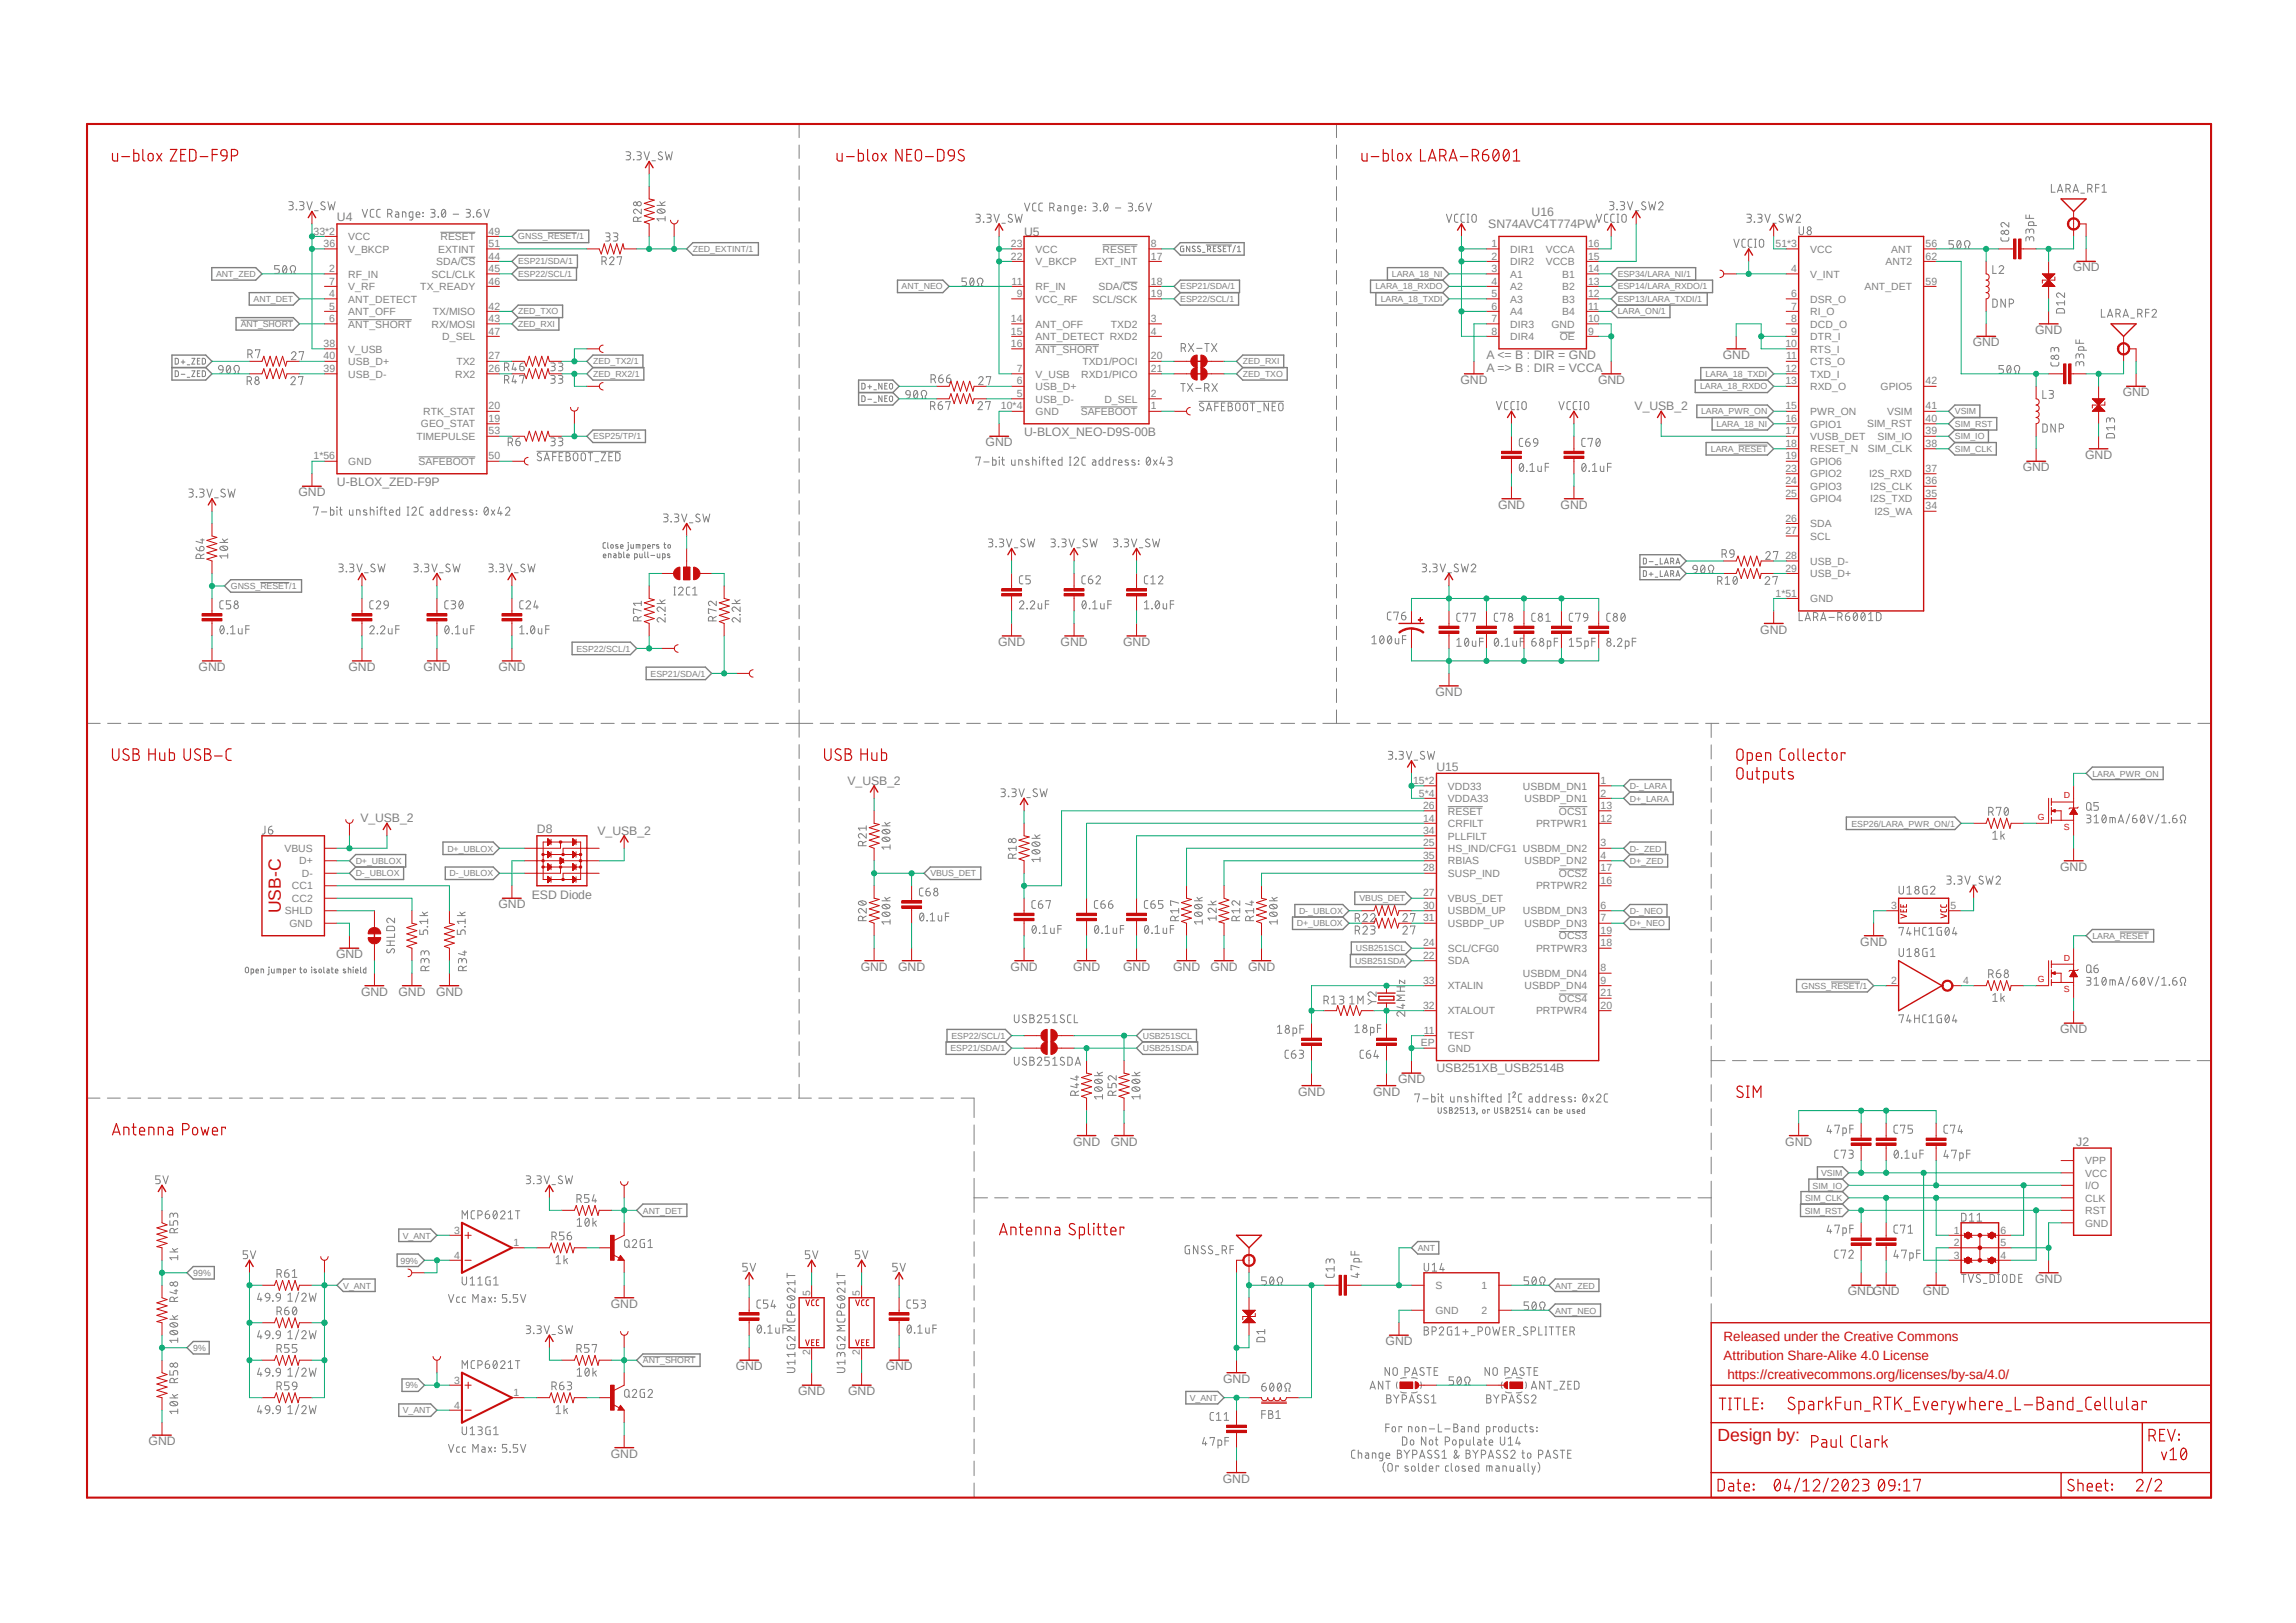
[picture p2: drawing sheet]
<svg xmlns="http://www.w3.org/2000/svg" width="420mm" height="297mm" viewBox="0 0 420 297" stroke-linecap="round" stroke-linejoin="round" font-family="sans-serif">
<defs><g id="words">
<g font-size="3.2" fill="#c90d0c">
<text x="51.3" y="167.1" transform="rotate(-90 51.3 167.1)">USB-C</text>
<text x="314.2" y="263.8">Design by:</text>
</g>
<g font-size="2.5" fill="#c90d0c">
<text x="315.3" y="245.5">Released under the Creative Commons</text>
<text x="315.3" y="248.9">Attribution Share-Alike 4.0 License</text>
<text x="316" y="252.3">https://creativecommons.org/licenses/by-sa/4.0/</text>
</g>
<g font-size="2.2" fill="#808080">
<text x="61.6" y="40.5">U4</text>
<text x="272.2" y="41.8">SN74AVC4T774PW</text>
<text x="280.2" y="39.5">U16</text>
<text x="187.3" y="43.3">U5</text>
<text x="379.1" y="49.7">GND</text>
<text x="271.9" y="65.7">A &lt;= B : DIR = GND</text>
<text x="315.1" y="65.7">GND</text>
<text x="360.9" y="63.4">GND</text>
<text x="372.3" y="61.1">GND</text>
<text x="267.2" y="70.2">GND</text>
<text x="271.9" y="68.1">A =&gt; B : DIR = VCCA</text>
<text x="292.3" y="70.2">GND</text>
<text x="299" y="75">V_USB_2</text>
<text x="388.3" y="72.5">GND</text>
<text x="180.3" y="81.7">GND</text>
<text x="187.3" y="79.8">U-BLOX_NEO-D9S-00B</text>
<text x="381.4" y="83.9">GND</text>
<text x="61.6" y="89">U-BLOX_ZED-F9P</text>
<text x="370" y="86.2">GND</text>
<text x="54.6" y="90.8">GND</text>
<text x="274" y="93.1">GND</text>
<text x="285.4" y="93.1">GND</text>
<text x="182.6" y="118.2">GND</text>
<text x="194" y="118.2">GND</text>
<text x="205.4" y="118.2">GND</text>
<text x="322" y="116">GND</text>
<text x="36.3" y="122.8">GND</text>
<text x="63.8" y="122.8">GND</text>
<text x="77.5" y="122.8">GND</text>
<text x="91.2" y="122.8">GND</text>
<text x="262.6" y="127.4">GND</text>
<text x="155" y="143.6">V_USB_2</text>
<text x="262.8" y="141.1">U15</text>
<text x="65.9" y="150.5">V_USB_2</text>
<text x="98.2" y="152.5">D8</text>
<text x="109.3" y="152.7">V_USB_2</text>
<text x="376.9" y="159.3">GND</text>
<text x="91.2" y="166.2">GND</text>
<text x="97.3" y="164.6">ESD Diode</text>
<text x="340.3" y="173.1">GND</text>
<text x="61.5" y="175.3">GND</text>
<text x="157.4" y="177.6">GND</text>
<text x="164.3" y="177.6">GND</text>
<text x="184.9" y="177.6">GND</text>
<text x="196.3" y="177.6">GND</text>
<text x="205.4" y="177.6">GND</text>
<text x="214.6" y="177.6">GND</text>
<text x="221.4" y="177.6">GND</text>
<text x="228.3" y="177.6">GND</text>
<text x="66" y="182.2">GND</text>
<text x="72.9" y="182.2">GND</text>
<text x="79.8" y="182.2">GND</text>
<text x="376.9" y="189.1">GND</text>
<text x="262.8" y="196.1">USB251XB_USB2514B</text>
<text x="237.4" y="200.5">GND</text>
<text x="251.2" y="200.5">GND</text>
<text x="255.7" y="198.2">GND</text>
<text x="196.3" y="209.6">GND</text>
<text x="203.2" y="209.6">GND</text>
<text x="326.6" y="209.6">GND</text>
<text x="379.8" y="209.6">J2</text>
<text x="111.7" y="239.4">GND</text>
<text x="338" y="237.1">GNDGND</text>
<text x="351.7" y="237.1">GND</text>
<text x="372.3" y="234.8">GND</text>
<text x="134.6" y="250.8">GND</text>
<text x="162" y="250.8">GND</text>
<text x="253.5" y="246.2">GND</text>
<text x="146" y="255.4">GND</text>
<text x="155.2" y="255.4">GND</text>
<text x="223.7" y="253.1">GND</text>
<text x="27.2" y="264.5">GND</text>
<text x="111.7" y="266.8">GND</text>
<text x="223.7" y="271.3">GND</text>
</g>
<g font-size="1.9" fill="#808080">
<text x="57.4" y="42.9">33*2</text>
<text x="59.2" y="45.2">36</text>
<text x="63.7" y="43.9">VCC</text>
<text x="63.7" y="46.2">V_BKCP</text>
<text x="80.2" y="46.2">EXTINT</text>
<text x="80.6" y="43.9">RESET</text>
<text x="89.4" y="42.9">49</text>
<text x="89.4" y="47.5">44</text>
<text x="89.4" y="45.2">51</text>
<text x="184.9" y="45.2">23</text>
<text x="184.9" y="47.5">22</text>
<text x="189.4" y="46.2">VCC</text>
<text x="201.7" y="46.2">RESET</text>
<text x="210.5" y="45.2">8</text>
<text x="210.5" y="47.5">17</text>
<text x="272.8" y="45.2">1</text>
<text x="272.8" y="47.5">2</text>
<text x="276.3" y="46.2">DIR1</text>
<text x="282.7" y="46.2">VCCA</text>
<text x="290.5" y="45.2">16</text>
<text x="290.5" y="47.5">15</text>
<text x="324.8" y="45.2">51*3</text>
<text x="331.1" y="46.2">VCC</text>
<text x="346" y="46.2">ANT</text>
<text x="352.2" y="45.2">56</text>
<text x="352.2" y="47.5">62</text>
<text x="60.2" y="49.8">2</text>
<text x="60.2" y="52.1">7</text>
<text x="63.7" y="50.8">RF_IN</text>
<text x="63.7" y="53.1">V_RF</text>
<text x="76.9" y="53.1">TX_READY</text>
<text x="79" y="50.8">SCL/CLK</text>
<text x="79.8" y="48.5">SDA/CS</text>
<text x="89.4" y="49.8">45</text>
<text x="89.4" y="52.1">46</text>
<text x="185" y="52.1">11</text>
<text x="189.4" y="48.5">V_BKCP</text>
<text x="189.4" y="53.1">RF_IN</text>
<text x="200.2" y="48.5">EXT_INT</text>
<text x="200.9" y="53.1">SDA/CS</text>
<text x="210.5" y="52.1">18</text>
<text x="272.8" y="49.8">3</text>
<text x="272.8" y="52.1">4</text>
<text x="276.3" y="48.5">DIR2</text>
<text x="276.3" y="50.8">A1</text>
<text x="276.3" y="53.1">A2</text>
<text x="282.7" y="48.5">VCCB</text>
<text x="285.8" y="50.8">B1</text>
<text x="285.8" y="53.1">B2</text>
<text x="290.5" y="49.8">14</text>
<text x="290.5" y="52.1">13</text>
<text x="327.7" y="49.8">4</text>
<text x="331.1" y="50.8">V_INT</text>
<text x="341" y="53.1">ANT_DET</text>
<text x="344.9" y="48.5">ANT2</text>
<text x="352.2" y="52.1">59</text>
<text x="60.2" y="54.4">4</text>
<text x="60.2" y="56.6">5</text>
<text x="60.2" y="58.9">6</text>
<text x="63.7" y="55.4">ANT_DETECT</text>
<text x="63.7" y="57.7">ANT_OFF</text>
<text x="63.7" y="59.9">ANT_SHORT</text>
<text x="79" y="59.9">RX/MOSI</text>
<text x="79.2" y="57.7">TX/MISO</text>
<text x="89.4" y="56.6">42</text>
<text x="89.4" y="58.9">43</text>
<text x="184.9" y="58.9">14</text>
<text x="186" y="54.4">9</text>
<text x="189.4" y="59.9">ANT_OFF</text>
<text x="189.4" y="55.4">VCC_RF</text>
<text x="199.9" y="55.4">SCL/SCK</text>
<text x="203.2" y="59.9">TXD2</text>
<text x="210.5" y="54.4">19</text>
<text x="210.5" y="58.9">3</text>
<text x="272.8" y="54.4">5</text>
<text x="272.8" y="56.6">6</text>
<text x="272.8" y="58.9">7</text>
<text x="276.3" y="55.4">A3</text>
<text x="276.3" y="57.7">A4</text>
<text x="276.3" y="59.9">DIR3</text>
<text x="283.8" y="59.9">GND</text>
<text x="285.8" y="55.4">B3</text>
<text x="285.8" y="57.7">B4</text>
<text x="290.5" y="54.4">12</text>
<text x="290.5" y="56.6">11</text>
<text x="290.5" y="58.9">10</text>
<text x="327.7" y="54.4">6</text>
<text x="327.7" y="56.6">7</text>
<text x="327.7" y="58.9">8</text>
<text x="331.1" y="55.4">DSR_O</text>
<text x="331.1" y="57.7">RI_O</text>
<text x="331.1" y="59.9">DCD_O</text>
<text x="59.2" y="63.5">38</text>
<text x="59.2" y="65.8">40</text>
<text x="63.7" y="64.5">V_USB</text>
<text x="80.9" y="62.2">D_SEL</text>
<text x="89.4" y="61.2">47</text>
<text x="89.4" y="65.8">27</text>
<text x="184.9" y="61.2">15</text>
<text x="184.9" y="63.5">16</text>
<text x="189.4" y="62.2">ANT_DETECT RXD2</text>
<text x="189.4" y="64.5">ANT_SHORT</text>
<text x="210.5" y="65.8">20</text>
<text x="210.5" y="61.2">4</text>
<text x="272.8" y="61.2">8</text>
<text x="276.3" y="62.2">DIR4</text>
<text x="285.3" y="62.2">OE</text>
<text x="290.5" y="61.2">9</text>
<text x="326.6" y="63.5">10</text>
<text x="326.7" y="65.8">11</text>
<text x="327.7" y="61.2">9</text>
<text x="331.1" y="64.5">RTS_I</text>
<text x="331.1" y="62.2">DTR_I</text>
<text x="59.2" y="68.1">39</text>
<text x="63.7" y="69.1">USB_D-</text>
<text x="63.7" y="66.8">USB_D+</text>
<text x="83.3" y="69.1">RX2</text>
<text x="83.5" y="66.8">TX2</text>
<text x="89.4" y="68.1">26</text>
<text x="186" y="68.1">7</text>
<text x="186" y="70.4">6</text>
<text x="189.4" y="69.1">V_USB</text>
<text x="189.4" y="71.4">USB_D+</text>
<text x="197.8" y="69.1">RXD1/PICO</text>
<text x="198" y="66.8">TXD1/POCI</text>
<text x="210.5" y="68.1">21</text>
<text x="326.6" y="68.1">12</text>
<text x="326.6" y="70.4">13</text>
<text x="331.1" y="69.1">TXD_I</text>
<text x="331.1" y="71.4">RXD_O</text>
<text x="331.1" y="66.8">CTS_O</text>
<text x="344" y="71.4">GPIO5</text>
<text x="352.2" y="70.4">42</text>
<text x="77.4" y="75.9">RTK_STAT</text>
<text x="89.4" y="77.2">19</text>
<text x="89.4" y="74.9">20</text>
<text x="183.1" y="74.9">10*4</text>
<text x="186" y="72.6">5</text>
<text x="189.4" y="75.9">GND</text>
<text x="189.4" y="73.7">USB_D-</text>
<text x="197.7" y="75.9">SAFEBOOT</text>
<text x="202" y="73.7">D_SEL</text>
<text x="210.5" y="72.6">2</text>
<text x="210.5" y="74.9">1</text>
<text x="326.6" y="74.9">15</text>
<text x="326.6" y="77.2">16</text>
<text x="331.1" y="75.9">PWR_ON</text>
<text x="345.2" y="75.9">VSIM</text>
<text x="352.2" y="77.2">40</text>
<text x="352.2" y="74.9">41</text>
<text x="76.2" y="80.5">TIMEPULSE</text>
<text x="77" y="78.2">GEO_STAT</text>
<text x="89.4" y="79.5">53</text>
<text x="326.6" y="81.8">18</text>
<text x="326.6" y="79.5">17</text>
<text x="331.1" y="82.8">RESET_N</text>
<text x="331.1" y="80.5">VUSB_DET</text>
<text x="331.1" y="78.2">GPIO1</text>
<text x="341.6" y="78.2">SIM_RST</text>
<text x="341.7" y="82.8">SIM_CLK</text>
<text x="343.4" y="80.5">SIM_IO</text>
<text x="352.2" y="81.8">38</text>
<text x="352.2" y="79.5">39</text>
<text x="57.4" y="84.1">1*56</text>
<text x="63.7" y="85.1">GND</text>
<text x="76.6" y="85">SAFEBOOT</text>
<text x="89.4" y="84.1">50</text>
<text x="326.6" y="84.1">19</text>
<text x="326.6" y="88.6">24</text>
<text x="326.6" y="86.4">23</text>
<text x="331.1" y="85.1">GPIO6</text>
<text x="331.1" y="89.7">GPIO3</text>
<text x="331.1" y="87.4">GPIO2</text>
<text x="341.9" y="87.3">I2S_RXD</text>
<text x="342.2" y="89.6">I2S_CLK</text>
<text x="352.2" y="88.6">36</text>
<text x="352.2" y="86.4">37</text>
<text x="326.6" y="90.9">25</text>
<text x="326.6" y="95.5">26</text>
<text x="331.1" y="91.9">GPIO4</text>
<text x="342.1" y="91.9">I2S_TXD</text>
<text x="342.9" y="94.2">I2S_WA</text>
<text x="352.2" y="93.2">34</text>
<text x="352.2" y="90.9">35</text>
<text x="326.6" y="97.8">27</text>
<text x="331.1" y="98.8">SCL</text>
<text x="331.1" y="96.5">SDA</text>
<text x="326.6" y="102.4">28</text>
<text x="326.6" y="104.6">29</text>
<text x="331.1" y="103.4">USB_D-</text>
<text x="331.1" y="105.7">USB_D+</text>
<text x="324.8" y="109.2">1*51</text>
<text x="331.1" y="110.2">GND</text>
<text x="258.5" y="143.5">15*2</text>
<text x="292.8" y="143.5">1</text>
<text x="259.5" y="145.8">5*4</text>
<text x="260.3" y="148.1">26</text>
<text x="264.8" y="146.8">VDDA33</text>
<text x="264.8" y="149.1">RESET</text>
<text x="264.8" y="144.5">VDD33</text>
<text x="278.6" y="144.5">USBDM_DN1</text>
<text x="278.9" y="146.8">USBDP_DN1</text>
<text x="285.2" y="149.1">OCS1</text>
<text x="292.8" y="145.8">2</text>
<text x="292.8" y="148.1">13</text>
<text x="52" y="155.9">VBUS</text>
<text x="260.3" y="154.9">25</text>
<text x="260.3" y="152.6">34</text>
<text x="260.3" y="150.4">14</text>
<text x="264.8" y="155.9">HS_IND/CFG1 USBDM_DN2</text>
<text x="264.8" y="153.6">PLLFILT</text>
<text x="264.8" y="151.3">CRFILT</text>
<text x="281" y="151.3">PRTPWR1</text>
<text x="292.8" y="154.9">3</text>
<text x="292.8" y="150.4">12</text>
<text x="54.7" y="158.2">D+</text>
<text x="55.2" y="160.5">D-</text>
<text x="260.3" y="157.2">35</text>
<text x="260.3" y="159.5">28</text>
<text x="264.8" y="158.2">RBIAS</text>
<text x="264.8" y="160.5">SUSP_IND</text>
<text x="278.9" y="158.2">USBDP_DN2</text>
<text x="285.2" y="160.5">OCS2</text>
<text x="292.8" y="161.8">16</text>
<text x="292.8" y="157.2">4</text>
<text x="292.8" y="159.5">17</text>
<text x="52.1" y="167.3">SHLD</text>
<text x="53.4" y="162.8">CC1</text>
<text x="53.4" y="165.1">CC2</text>
<text x="260.3" y="166.3">30</text>
<text x="260.3" y="164">27</text>
<text x="264.8" y="167.3">USBDM_UP</text>
<text x="264.8" y="165.1">VBUS_DET</text>
<text x="278.6" y="167.3">USBDM_DN3</text>
<text x="281" y="162.8">PRTPWR2</text>
<text x="292.8" y="166.3">6</text>
<text x="346" y="166.3">3</text>
<text x="356.8" y="166.3">5</text>
<text x="53" y="169.6">GND</text>
<text x="260.3" y="168.6">31</text>
<text x="260.3" y="173.2">24</text>
<text x="264.8" y="169.6">USBDP_UP</text>
<text x="278.9" y="169.6">USBDP_DN3</text>
<text x="285.2" y="171.9">OCS3</text>
<text x="292.8" y="168.6">7</text>
<text x="292.8" y="170.9">19</text>
<text x="292.8" y="173.2">18</text>
<text x="260.3" y="175.5">22</text>
<text x="264.8" y="176.5">SDA</text>
<text x="264.8" y="174.2">SCL/CFG0</text>
<text x="278.6" y="178.8">USBDM_DN4</text>
<text x="281" y="174.2">PRTPWR3</text>
<text x="292.8" y="177.8">8</text>
<text x="260.3" y="184.6">32</text>
<text x="260.3" y="180">33</text>
<text x="264.8" y="185.6">XTALOUT</text>
<text x="264.8" y="181.1">XTALIN</text>
<text x="278.9" y="181.1">USBDP_DN4</text>
<text x="281" y="185.6">PRTPWR4</text>
<text x="285.2" y="183.3">OCS4</text>
<text x="292.8" y="180">9</text>
<text x="292.8" y="182.3">21</text>
<text x="292.8" y="184.6">20</text>
<text x="346" y="180">2</text>
<text x="359.1" y="180">4</text>
<text x="259.9" y="191.5">EP</text>
<text x="260.4" y="189.2">11</text>
<text x="264.8" y="190.2">TEST</text>
<text x="264.8" y="192.5">GND</text>
<text x="381.4" y="215.4">VCC</text>
<text x="381.4" y="213.1">VPP</text>
<text x="381.4" y="219.9">CLK</text>
<text x="381.4" y="217.6">I/O</text>
<text x="83.1" y="225.8">3</text>
<text x="357.4" y="225.8">1</text>
<text x="365.9" y="225.8">6</text>
<text x="381.4" y="222.2">RST</text>
<text x="381.4" y="224.5">GND</text>
<text x="83.1" y="230.3">4</text>
<text x="93.9" y="228.1">1</text>
<text x="357.4" y="228.1">2</text>
<text x="357.4" y="230.3">3</text>
<text x="365.9" y="228.1">5</text>
<text x="365.9" y="230.3">4</text>
<text x="148.2" y="237.2" transform="rotate(-90 148.2 237.2)">5</text>
<text x="157.3" y="237.2" transform="rotate(-90 157.3 237.2)">5</text>
<text x="262.6" y="235.9">S</text>
<text x="271" y="235.9">1</text>
<text x="262.6" y="240.5">GND</text>
<text x="271" y="240.5">2</text>
<text x="148.2" y="248" transform="rotate(-90 148.2 248)">2</text>
<text x="157.3" y="248" transform="rotate(-90 157.3 248)">2</text>
<text x="83.1" y="253.2">3</text>
<text x="83.1" y="257.8">4</text>
<text x="93.9" y="255.5">1</text>
</g>
<g font-size="1.6" fill="#808080">
<text x="94.8" y="43.8">GNSS_RESET/1</text>
<text x="126.7" y="46.1">ZED_EXTINT/1</text>
<text x="39.5" y="50.7">ANT_ZED</text>
<text x="94.8" y="48.4">ESP21/SDA/1</text>
<text x="94.8" y="50.7">ESP22/SCL/1</text>
<text x="164.9" y="53">ANT_NEO</text>
<text x="215.9" y="53">ESP21/SDA/1</text>
<text x="251.6" y="53">LARA_18_RXDO</text>
<text x="254.6" y="50.7">LARA_18_NI</text>
<text x="295.9" y="53">ESP14/LARA_RXDO/1</text>
<text x="295.9" y="50.7">ESP34/LARA_NI/1</text>
<text x="44" y="59.8">ANT_SHORT</text>
<text x="46.4" y="55.2">ANT_DET</text>
<text x="94.8" y="57.5">ZED_TXO</text>
<text x="94.8" y="59.8">ZED_RXI</text>
<text x="215.9" y="55.2">ESP22/SCL/1</text>
<text x="252.6" y="55.2">LARA_18_TXDI</text>
<text x="295.9" y="55.2">ESP13/LARA_TXDI/1</text>
<text x="295.9" y="57.5">LARA_ON/1</text>
<text x="108.5" y="66.7">ZED_TX2/1</text>
<text x="108.5" y="69">ZED_RX2/1</text>
<text x="227.3" y="69">ZED_TXO</text>
<text x="227.3" y="66.7">ZED_RXI</text>
<text x="311" y="71.2">LARA_18_RXDO</text>
<text x="312" y="69">LARA_18_TXDI</text>
<text x="311.2" y="75.8">LARA_PWR_ON</text>
<text x="357.6" y="75.8">VSIM</text>
<text x="108.5" y="80.4">ESP25/TP/1</text>
<text x="313" y="82.7">LARA_RESET</text>
<text x="314" y="78.1">LARA_18_NI</text>
<text x="357.6" y="78.1">SIM_RST</text>
<text x="357.6" y="80.4">SIM_IO</text>
<text x="357.6" y="82.7">SIM_CLK</text>
<text x="42.2" y="107.8">GNSS_RESET/1</text>
<text x="105.5" y="119.3">ESP22/SCL/1</text>
<text x="119" y="123.8">ESP21/SDA/1</text>
<text x="382.7" y="142.1">LARA_PWR_ON</text>
<text x="298.2" y="146.7">D+_LARA</text>
<text x="298.2" y="144.4">D-_LARA</text>
<text x="81.8" y="155.8">D+_UBLOX</text>
<text x="298.2" y="155.8">D-_ZED</text>
<text x="338.7" y="151.3">ESP26/LARA_PWR_ON/1</text>
<text x="65.1" y="158.1">D+_UBLOX</text>
<text x="65.1" y="160.4">D-_UBLOX</text>
<text x="82.2" y="160.4">D-_UBLOX</text>
<text x="170.2" y="160.4">VBUS_DET</text>
<text x="298.2" y="158.1">D+_ZED</text>
<text x="237.6" y="167.2">D-_UBLOX</text>
<text x="248.7" y="164.9">VBUS_DET</text>
<text x="298.2" y="167.2">D-_NEO</text>
<text x="237.2" y="169.5">D+_UBLOX</text>
<text x="298.2" y="169.5">D+_NEO</text>
<text x="382.7" y="171.8">LARA_RESET</text>
<text x="247.9" y="176.4">USB251SDA</text>
<text x="248" y="174.1">USB251SCL</text>
<text x="329.5" y="180.9">GNSS_RESET/1</text>
<text x="174" y="190.1">ESP22/SCL/1</text>
<text x="209" y="190.1">USB251SCL</text>
<text x="173.9" y="192.4">ESP21/SDA/1</text>
<text x="209" y="192.4">USB251SDA</text>
<text x="333.1" y="215.2">VSIM</text>
<text x="330.2" y="219.8">SIM_CLK</text>
<text x="331.6" y="217.5">SIM_IO</text>
<text x="73.7" y="226.7">V_ANT</text>
<text x="117.6" y="222.1">ANT_DET</text>
<text x="330.1" y="222.1">SIM_RST</text>
<text x="35.3" y="233.5">99%</text>
<text x="73.3" y="231.2">99%</text>
<text x="259.3" y="228.9">ANT</text>
<text x="62.8" y="235.8">V_ANT</text>
<text x="284.5" y="235.8">ANT_ZED</text>
<text x="284.5" y="240.4">ANT_NEO</text>
<text x="35.3" y="247.2">9%</text>
<text x="117.6" y="249.5">ANT_SHORT</text>
<text x="74.2" y="254.1">9%</text>
<text x="217.6" y="256.4">V_ANT</text>
<text x="73.7" y="258.7">V_ANT</text>
</g>
<g font-size="1.6" fill="#c90d0c">
<text x="372.8" y="150">G</text>
<text x="377.5" y="146.1">D</text>
<text x="377.5" y="151.8">S</text>
<text x="372.8" y="179.7">G</text>
<text x="377.5" y="175.8">D</text>
<text x="377.5" y="181.5">S</text>
</g>
</g></defs>
<path d="M15.5 22.5l389.2 252.1M404.7 22.5l-389.2 252.1" fill="none" stroke="#fff" stroke-width=".18"/>
<g fill="none" stroke="#808080" stroke-width=".18">
<path d="M52.8 36.9h.5a.34 .34 0 0 1 .3 .4 .34 .34 0 0 1-.3 .3h-.3M53.2 37.6h.2a.41 .41 0 0 1 .2 .5 .41 .41 0 0 1-.4 .3h-.4M54.2 38.3l.1 .1zM54.8 36.9h.5a.34 .34 0 0 1 .3 .4 .34 .34 0 0 1-.3 .3h-.4M55.2 37.6a.4 .4 0 0 1 .4 .4 .4 .4 0 0 1-.4 .4h-.4M56.1 36.9l.5 1.5 .5-1.5M57.5 38.6h.7M59.4 37a.42 .42 0 0 0-.4-.1 .42 .42 0 0 0-.3 .4l.2 .2 .5 .4a.34 .34 0 0 1-.2 .5l-.5-.2M60 36.9l.3 1.5 .3-1 .4 1 .3-1.5M66.3 38.3l.5 1.5 .4-1.5M68.4 38.3l-.5 .1-.2 .2 .1 1 .6 .2M69.6 38.3l-.5 .1-.2 .2 .1 1 .6 .2"/>
<path d="M70.9 39.1h.6a.41 .41 0 0 0 .2-.5 .41 .41 0 0 0-.4-.3h-.4v1.5M71.4 39.1l.3 .7M72.3 38.8h.5l.1 .2v.8l-.5-.1v-.5h.5M73.6 39.8v-1l.6 .1 .1 .9M75.5 39.8h-.5l-.1-.2-.1-.6 .2-.2h.5v1.2l-.2 .3h-.4M76.1 39.3h.7a.35 .35 0 0 0-.2-.5 .35 .35 0 0 0-.5 .3l.1 .7h.6M77.3 38.9l.1 .1zM77.3 39.6h.1M77.4 39.6h.1M78.8 38.3h.4a.32 .32 0 0 1 .4 .3 .32 .32 0 0 1-.4 .3h-.2M79.2 38.9a.4 .4 0 0 1 .4 .4 .4 .4 0 0 1-.4 .5h-.4M80.1 39.7l.1 .1z"/>
<path d="M81 38.4l.2-.1a.87 .87 0 0 1 0 1.5 .89 .89 0 0 1-.2-1.4zM81.5 38.6l-.7 .9M82.9 39.2h1M85.3 38.3h.4a.32 .32 0 0 1 .4 .3 .32 .32 0 0 1-.4 .3h-.3M85.6 38.9a.4 .4 0 0 1 .5 .4 .4 .4 0 0 1-.5 .5h-.3M86.6 39.7l.1 .1zM87.2 38.9h.5a.42 .42 0 0 1 .3 .5 .42 .42 0 0 1-.4 .4 .42 .42 0 0 1-.4-.4zM87.8 38.3a.65 .65 0 0 0-.6 .6M88.5 38.3l.5 1.5 .5-1.5M114.5 27.8h.5a.34 .34 0 0 1 .4 .3 .34 .34 0 0 1-.4 .3h-.3M114.9 28.4a.4 .4 0 0 1 .5 .5 .4 .4 0 0 1-.5 .4h-.4M115.9 29.2l.1 .1z"/>
<path d="M116.5 27.8h.5a.34 .34 0 0 1 .3 .3 .34 .34 0 0 1-.3 .3h-.3M116.9 28.4l.2 .1a.41 .41 0 0 1 .2 .4 .41 .41 0 0 1-.4 .4h-.4M117.3 38.3v.8l-.8-.7a.41 .41 0 0 0-.6 .2 .41 .41 0 0 0 .3 .5M117.3 39.7l-.6 .3M117.8 27.8l.5 1.5 .5-1.5M119.3 29.4h.6M120.2 37.6h1.5M120.3 38.5l.6-.3a.54 .54 0 0 1 .7 .6l-.7 .2a.7 .7 0 0 1-.7-.3zM120.5 38.3l.8 .6M120.7 36.9l.5 .7M121.1 27.9a.36 .36 0 0 0-.5 0 .36 .36 0 0 0 0 .5l.4 .3a.31 .31 0 0 1 .2 .3 .31 .31 0 0 1-.3 .3l-.5-.3M121.7 39.6v.8"/>
<path d="M121.7 36.9l-.7 .4M121.7 27.8l.3 1.5 .3-1 .4 1 .3-1.5M146.2 22.7v2.5M146.2 26.5v2.5M146.2 30.4v2.5M146.2 34.2v2.5M146.2 38v2.5M178.5 39.2h.5a.34 .34 0 0 1 .3 .3 .34 .34 0 0 1-.3 .4h-.3M178.9 39.9a.4 .4 0 0 1 .4 .4 .4 .4 0 0 1-.4 .4h-.4M180.5 39.2h.5a.34 .34 0 0 1 .3 .3 .34 .34 0 0 1-.3 .4h-.4M180.9 39.9h.2a.41 .41 0 0 1 .2 .5 .41 .41 0 0 1-.4 .3h-.4M181.8 39.2l.5 1.5 .5-1.5"/>
<path d="M185.1 39.3a.38 .38 0 0 0-.4-.1 .38 .38 0 0 0-.3 .3l.2 .3 .4 .3a.31 .31 0 0 1 .2 .4 .31 .31 0 0 1-.3 .2l-.5-.2M185.7 39.2l.3 1.5 .4-1 .2 1 .4-1.5M187.4 37.2l.5 1.4 .5-1.4M189.5 37.2h-.4l-.2 .3v1l.6 .1M190.7 37.2h-.5l-.2 .3 .1 1 .6 .1M192 38h.4a.4 .4 0 0 0 .4-.4 .4 .4 0 0 0-.4-.4h-.4v1.4M192.5 38l.3 .6M193.5 37.6l.4 .1 .2 .2v.7h-.6l-.1-.2 .1-.3h.6M194.7 38.6v-1l.6 .1 .1 .9M196.6 38.6h-.5l-.1-.1v-.7l.2-.2h.4v1.3l-.2 .2h-.3M197.3 38.1h.6a.34 .34 0 0 0-.2-.4 .34 .34 0 0 0-.4 .3l.1 .6h.5M198.5 37.8h.1z"/>
<path d="M198.5 38.4v.1M198.5 38.4h.1M198.6 38.4v.1M199.9 37.2h.5a.32 .32 0 0 1 .3 .3 .32 .32 0 0 1-.3 .3h-.3M200.3 37.8a.4 .4 0 0 1 .4 .4 .4 .4 0 0 1-.4 .4h-.4M201.3 38.5v.1zM202.1 37.2h.2a.82 .82 0 0 1 0 1.4l-.3-.2-.1-.3v-.5zM202.6 37.5l-.6 .8M204 38.1h1M206.4 37.2h.4a.32 .32 0 0 1 .4 .3 .32 .32 0 0 1-.4 .3h-.3M206.8 37.8a.4 .4 0 0 1 .4 .4 .4 .4 0 0 1-.4 .4h-.4M207.7 38.5l.1 .1z"/>
<path d="M208.3 37.8h.5a.42 .42 0 0 1 .3 .5 .42 .42 0 0 1-.4 .3 .42 .42 0 0 1-.4-.4zM209 37.2a.65 .65 0 0 0-.7 .6M209.7 37.2l.4 1.4 .6-1.4M244.5 22.7v2.5M244.5 26.5v2.5M244.5 30.4v2.5M244.5 34.2v2.5M244.5 38v2.5M264.6 39.2l.4 1.5 .6-1.5M266.7 39.2h-.5l-.1 .3v1l.6 .2M267.9 39.2h-.5a1.47 1.47 0 0 0-.1 1.3l.1 .1 .5 .1M268.4 39.2h.3"/>
<path d="M268.5 39.2v1.5M269.3 39.4l.2-.1a.38 .38 0 0 1 .4 0 .38 .38 0 0 1 .1 .3v.7a.4 .4 0 0 1-.4 .4 .4 .4 0 0 1-.4-.4zM292 39.2l.5 1.5 .5-1.5M294.1 39.2h-.4l-.2 .3v1l.3 .2h.3M294.4 36.9h.5a.34 .34 0 0 1 .3 .4 .34 .34 0 0 1-.3 .3h-.3M294.8 37.6a.4 .4 0 0 1 .4 .4 .4 .4 0 0 1-.4 .4h-.4M295.3 39.2h-.5l-.2 .3 .1 1 .6 .2M295.7 38.3l.1 .1zM295.8 39.2h.3M296 39.2v1.5M296.4 36.9h.5a.34 .34 0 0 1 .3 .4 .34 .34 0 0 1-.3 .3h-.4M296.7 39.4a.41 .41 0 0 1 .5-.2 .41 .41 0 0 1 .3 .4v.7a.4 .4 0 0 1-.4 .4 .4 .4 0 0 1-.4-.4z"/>
<path d="M296.8 37.6h.2a.41 .41 0 0 1 .2 .5 .41 .41 0 0 1-.4 .3h-.4M297.7 36.9l.5 1.5 .5-1.5M299.1 38.6h.7M301 37a.36 .36 0 0 0-.6 0 .36 .36 0 0 0 .1 .5l.4 .3a.31 .31 0 0 1 .2 .4 .31 .31 0 0 1-.4 .2l-.4-.2M301.6 36.9l.3 1.5 .3-1 .4 1 .3-1.5M303.4 37.3a.4 .4 0 0 1 .6-.3 .4 .4 0 0 1 .1 .6l-.7 .8h.8M319.5 39.2h.5a.34 .34 0 0 1 .4 .3 .34 .34 0 0 1-.4 .4h-.3M320 39.9a.4 .4 0 0 1 .4 .4 .4 .4 0 0 1-.4 .4h-.5M321.5 39.2h.5a.34 .34 0 0 1 .3 .3 .34 .34 0 0 1-.3 .4h-.3M321.9 39.9h.2a.41 .41 0 0 1 .2 .5 .41 .41 0 0 1-.4 .3h-.4M322.8 39.2l.5 1.5 .5-1.5M326.1 39.3a.38 .38 0 0 0-.4-.1 .38 .38 0 0 0-.2 .3l.1 .3 .5 .3a.31 .31 0 0 1 .1 .4 .31 .31 0 0 1-.3 .2l-.5-.2"/>
<path d="M326.7 39.2l.3 1.5 .4-1 .3 1 .3-1.5M328.5 39.5a.4 .4 0 0 1 .6-.3 .4 .4 0 0 1 .1 .7l-.7 .8h.9M370.6 39.3v.7h1.4M371.2 39.3v.7M375.2 33.7v1.5h.7M376.3 35.2l.6-1.5 .4 1.5M376.5 34.8h.7M377.9 34.5h.6a.41 .41 0 0 0 .2-.5 .41 .41 0 0 0-.4-.3h-.4v1.5M378.4 34.5l.3 .7M379.2 35.2l.5-1.5 .5 1.5M379.3 34.8h.8M380.6 35.3h.7"/>
<path d="M381.9 34.5h.6a.41 .41 0 0 0 .2-.5 .41 .41 0 0 0-.4-.3h-.4v1.5M382.4 34.5l.3 .7M383.3 34.4h.7M384 33.7h-.7v1.5M384.5 35.2h.8M384.5 34.1l.4-.4v1.5M44 58.6h9.6M51.1 48.6h-.9v.6h.6a.41 .41 0 0 1 .3 .4 .41 .41 0 0 1-.3 .4h-.6M51.9 48.6h.2a.82 .82 0 0 1 0 1.4h-.2l-.2-.4v-.5zM52.4 48.9l-.6 .8M53.1 50h.2v-.3a.55 .55 0 0 1-.2-.9 .55 .55 0 0 1 .9 0 .55 .55 0 0 1-.2 .9v.3h.3M63.7 58.5h11.6"/>
<path d="M80.6 42.5h6.4M84.3 47.1h2.7M100.2 42.6h5.3M110.1 47.8h.6a.41 .41 0 0 0 .2-.5 .41 .41 0 0 0-.4-.3h-.4v1.4M110.6 47.8l.3 .6M110.8 42.6h.5a.34 .34 0 0 1 .3 .4 .34 .34 0 0 1-.3 .3h-.3M111.2 43.3a.4 .4 0 0 1 .4 .4 .4 .4 0 0 1-.4 .4h-.4M111.5 47.3a.39 .39 0 0 1 .5-.3 .39 .39 0 0 1 .3 .5l-.8 .9h.8M112.2 42.6h.5a.34 .34 0 0 1 .3 .4 .34 .34 0 0 1-.3 .3h-.3M112.6 43.3a.4 .4 0 0 1 .4 .4 .4 .4 0 0 1-.4 .4h-.4M112.9 47.2v-.2h.8l-.4 1.4M116.7 40.5v-.4a.4 .4 0 0 0-.4-.4 .4 .4 0 0 0-.4 .4v.4h1.4"/>
<path d="M121.7 40h-1.5l.3 .4M146.2 41.8v2.5M146.2 45.7v2.4M146.2 49.5v2.5M146.2 53.3v2.5M146.2 57.1v2.5M176.8 50.9h-.8v.6h.4a.41 .41 0 0 1 .4 .4 .41 .41 0 0 1-.4 .4h-.4M177.6 50.9h.2a.87 .87 0 0 1 0 1.4 .7 .7 0 0 1-.4-.9zM178.1 51.2l-.6 .8M178.8 52.3h.2v-.4a.56 .56 0 0 1-.2-.8 .56 .56 0 0 1 .9 0 .56 .56 0 0 1-.2 .8v.4h.3M179.9 40.6l.1 .1zM183.3 40.9h.6"/>
<path d="M201.7 44.8h6.4M205.4 51.6h2.7M216.5 45l-.5 .1-.1 .2v.5l.2 .3h.4v-.6h-.1M217.6 45v1.1l-.6-1.1v1.1M218.6 45.1l-.4-.1-.1 .3 .5 .4v.3l-.2 .1-.3-.2M219.5 45.1l-.3-.1-.1 .4 .5 .3v.3l-.2 .1-.4-.2M220 46.2h.4M220.6 44.8h4.7M220.9 45.6h.5v-.5l-.5-.1v1.1M221.2 45.6l.3 .5M222 45.5h.3M222.4 45h-.4v1.1h.4"/>
<path d="M223.3 45.1l-.4-.1-.1 .3 .5 .4v.3l-.2 .1-.3-.2M223.8 45.5h.4M224.3 45h-.5v1.1h.5M224.6 45h.6M224.9 45v1.1M226 44.9l-.5 1.3M226.4 46.1h.5M226.4 45.3l.3-.3v1.1M244.5 41.8v2.5M244.5 45.7v2.4M244.5 49.5v2.5M244.5 53.3v2.5"/>
<path d="M244.5 57.1v2.5M268.4 40.7h.3M295.8 40.7h.3M317.2 43.8l.4 1.5 .5-1.5M319.3 43.8h-.5a1.47 1.47 0 0 0-.1 1.3l.1 .1 .5 .1M320.5 43.8h-.5l-.2 .3v1l.7 .2M320.9 40.6l.1 .1zM320.9 45.3h.4M320.9 43.8h.4M321.1 43.8v1.5M321.9 44a.41 .41 0 0 1 .4-.2 .41 .41 0 0 1 .3 .4v.8a.41 .41 0 0 1-.5 .2 .41 .41 0 0 1-.3-.4zM324.3 40.9h.6"/>
<path d="M329.1 41.5v1.3a.41 .41 0 0 0 .5 .2 .41 .41 0 0 0 .3-.5v-1M357.3 44h-.8v.7h.5a.41 .41 0 0 1 .3 .4 .41 .41 0 0 1-.3 .4h-.5M358.1 44.1l.3-.1a.87 .87 0 0 1 0 1.5 .64 .64 0 0 1-.4-1zM358.6 44.3l-.6 .9M359.4 45.5h.2v-.4a.55 .55 0 0 1-.2-.9 .55 .55 0 0 1 .9 .1v.4l-.2 .4v.4h.2M364.5 54.7h.4l.4 .2a1.17 1.17 0 0 1-.2 1.3h-.6zM364.5 48.6v1.4h.7M365.7 48.9a.41 .41 0 0 1 .6-.3 .41 .41 0 0 1 .1 .6l-.7 .8h.8M366 43.5l.1 .4 .2 .2h1l.2-.6M366.8 54.7v1.5l-.8-1.5v1.5M367.5 40.7v.8l-.9-.6a.36 .36 0 0 0-.3-.2 .36 .36 0 0 0-.3 .4l.1 .3 .2 .1M367.5 55.6h.5a.43 .43 0 0 0 .3-.4 .43 .43 0 0 0-.3-.5h-.5v1.5"/>
<path d="M371.2 43.7a.4 .4 0 0 1 .4-.4 .4 .4 0 0 1 .4 .4v.4M371.2 43.9v-.3a.32 .32 0 0 0-.3-.3 .32 .32 0 0 0-.3 .3v.5M371.2 42.3a.4 .4 0 0 1 .4-.4 .4 .4 0 0 1 .4 .4v.4M371.2 42.5v-.3a.32 .32 0 0 0-.3-.3 .32 .32 0 0 0-.3 .3v.5M372 41.3v-.6l-.1-.1-.8 .1v.6h1.4M376.2 56.7a1.17 1.17 0 0 1 1.2-.2l.3 .4v.4h-1.5zM377.7 53.6v.8l-.9-.7a.41 .41 0 0 0-.6 .2 .41 .41 0 0 0 .3 .5M377.7 55v.8M377.7 55.4h-1.5l.3 .4M384.4 56.6v1.4h.7M385.5 58l.5-1.4 .5 1.4M385.6 57.7h.7"/>
<path d="M387.1 57.4h.3a.4 .4 0 0 0 .5-.4 .4 .4 0 0 0-.5-.4h-.3v1.4M387.5 57.4l.4 .6M388.4 58l.4-1.4 .5 1.4M388.5 57.7h.7M389.8 58.2h.6M391 57.4h.4a.4 .4 0 0 0 .4-.4 .4 .4 0 0 0-.4-.4h-.4v1.4M391.5 57.4l.3 .6M392.5 57.2h.6M393.1 56.6h-.6v1.4M393.7 56.9a.39 .39 0 0 1 .5-.3 .39 .39 0 0 1 .1 .6l-.6 .8h.8M32 65.6h.5l.1 .1v.6l-.1 .3h-.5zM32 67.9h.5l.1 .1v.6l-.1 .3h-.5z"/>
<path d="M33.1 66.3h.7M33.1 68.5h.7M33.5 65.9v.7M34.2 66.8h.5M34.2 69h.5M35.1 67.9h.5l-.5 1h.5M35.1 65.6h.5l-.5 1h.5M36.1 68.3h.3M36.1 66h.3M36.6 67.9h-.5v1h.5M36.6 65.6h-.5v1h.5M37 65.6l.5 .1 .1 .6-.2 .3h-.4z"/>
<path d="M37 67.9l.5 .1 .1 .6-.2 .3h-.4zM40 67.1a.42 .42 0 0 1 .5-.2 .42 .42 0 0 1 .3 .4v.4l-.7-.1-.1-.2zM40.8 67.7a.65 .65 0 0 1-.7 .6M41.6 66.9h.2a.82 .82 0 0 1 0 1.4h-.2l-.2-.4v-.6zM42.1 67.2l-.6 .8M42.8 68.3h.3v-.4a.56 .56 0 0 1-.2-.8 .56 .56 0 0 1 .8 0 .56 .56 0 0 1-.1 .8v.4h.2M45.2 69.7h.4a.4 .4 0 0 0 .4-.4 .4 .4 0 0 0-.4-.4h-.4v1.5M45.3 64.8h.6a.41 .41 0 0 0 .2-.5 .41 .41 0 0 0-.4-.3h-.4v1.5M45.7 69.7l.3 .7M45.8 64.8l.3 .7M46.7 64.2v-.2h.8l-.4 1.5M53.2 69.3a.41 .41 0 0 1 .6-.4 .41 .41 0 0 1 .1 .7l-.7 .8h.8"/>
<path d="M53.3 64.7a.42 .42 0 0 1 .6-.3 .42 .42 0 0 1 .1 .6l-.7 .8h.8M54.6 69.1v-.2h.8l-.4 1.5M54.7 64.5v-.2h.8l-.4 1.5M92.3 67.2h.6a.41 .41 0 0 0 .2-.5 .41 .41 0 0 0-.4-.3h-.4v1.5M92.3 69.5h.6a.41 .41 0 0 0 .2-.5 .41 .41 0 0 0-.4-.3h-.4v1.4M92.8 67.2l.3 .7M92.8 69.5l.3 .6M94 66.4l-.3 1.2h.8M94 68.7l-.3 1.1h.8M94.2 67.2v.7M94.2 69.5v.6M95.1 67.1h.4a.41 .41 0 0 1 .4 .4 .41 .41 0 0 1-.4 .4 .41 .41 0 0 1-.4-.4z"/>
<path d="M95.1 68.9v-.2h.8l-.4 1.4M95.7 66.4a.59 .59 0 0 0-.6 .7M100.8 66.4h.4a.32 .32 0 0 1 .4 .3 .32 .32 0 0 1-.4 .4h-.3M100.8 68.7h.4a.32 .32 0 0 1 .4 .3 .32 .32 0 0 1-.4 .3h-.3M101.1 67.1a.4 .4 0 0 1 .5 .4 .4 .4 0 0 1-.5 .4h-.3M101.1 69.3l.2 .1a.41 .41 0 0 1 .2 .4 .41 .41 0 0 1-.4 .3h-.3M102.2 66.4h.4a.32 .32 0 0 1 .4 .3 .32 .32 0 0 1-.4 .4h-.3M102.2 68.7h.4a.32 .32 0 0 1 .4 .3 .32 .32 0 0 1-.4 .3h-.3M102.6 67.1a.4 .4 0 0 1 .4 .4 .4 .4 0 0 1-.4 .4h-.4M102.6 69.3l.1 .1a.41 .41 0 0 1 .2 .4 .41 .41 0 0 1-.3 .3h-.4M146.2 61v2.5M146.2 64.8v2.5"/>
<path d="M146.2 68.6v2.5M146.2 72.5v2.4M146.2 76.3v2.5M157.6 72.4l.5 .1 .1 .1v.6l-.1 .2-.5 .1zM157.6 70.1l.5 .1 .1 .1v.6l-.1 .3h-.5zM158.7 73.1h.7M158.7 70.8h.7M159.1 70.4v.8M159.9 73.6h.4M159.9 71.3h.4M161.3 70.1v1.1l-.6-1.1v1.1M161.3 72.4v1.1l-.6-1.1v1.1"/>
<path d="M161.8 72.9h.4M161.8 70.6h.4M162.3 70.1h-.5v1.1h.5M162.3 72.4h-.5v1.1h.5M162.8 72.6h.4l.1 .6-.2 .3h-.2l-.2-.3zM162.8 70.3h.4l.1 .6-.2 .3h-.2l-.2-.3zM165.7 71.6a.42 .42 0 0 1 .5-.1 .42 .42 0 0 1 .3 .3v.5h-.5l-.3-.2zM166.5 72.3a.59 .59 0 0 1-.6 .6M167.3 71.5h.2a.87 .87 0 0 1 0 1.4 .72 .72 0 0 1-.4-1zM167.8 71.8l-.6 .8M168.5 72.9h.2v-.4a.53 .53 0 0 1 0-.9 .53 .53 0 0 1 .8 .3l-.3 .6v.4h.3M170.2 74.3h.4a.4 .4 0 0 0 .4-.4 .4 .4 0 0 0-.4-.4h-.4v1.5"/>
<path d="M170.3 69.4h.4a.4 .4 0 0 0 .5-.4 .4 .4 0 0 0-.5-.4h-.4v1.5M170.7 74.3l.3 .7M170.8 69.4l.4 .7M171.6 74.1h.5a.41 .41 0 0 1 .3 .5 .41 .41 0 0 1-.4 .4 .41 .41 0 0 1-.4-.5zM171.7 69.2h.5a.42 .42 0 0 1 .3 .5 .42 .42 0 0 1-.4 .3 .42 .42 0 0 1-.4-.4zM172.3 73.5a.65 .65 0 0 0-.7 .6M172.4 68.6a.74 .74 0 0 0-.7 .6M173 73.7v-.2h.8l-.4 1.5M173.1 69.2h.5a.4 .4 0 0 1 .3 .4 .4 .4 0 0 1-.4 .4 .4 .4 0 0 1-.4-.4zM173.8 68.6a.65 .65 0 0 0-.7 .6M178.9 73.8a.41 .41 0 0 1 .5-.3 .41 .41 0 0 1 .3 .5l-.8 1h.8M179 69.3a.41 .41 0 0 1 .6-.4 .41 .41 0 0 1 .1 .7l-.7 .8h.8"/>
<path d="M180.3 73.7v-.2h.8l-.4 1.5M180.4 69.1v-.2h.8l-.4 1.5M189.4 63.1h11.6M197.7 74.5h10.4M216 70.2h.8M216.1 63.7l.6-.1a.41 .41 0 0 0 .2-.4 .41 .41 0 0 0-.4-.3h-.4v1.4M216.4 70.2v1.4M216.6 63.7l.3 .6M217.2 70.2l1 1.4M217.4 62.9l1 1.4M218.2 70.2l-1 1.4M218.4 62.9l-1 1.4"/>
<path d="M218.7 71.1h1M218.9 63.8h1M219.3 73.4h15.5M220.1 73.8l-.1-.1a.37 .37 0 0 0-.4 .1 .37 .37 0 0 0-.1 .4l.5 .4a.31 .31 0 0 1 .2 .4 .31 .31 0 0 1-.3 .2l-.5-.2M220.3 71h.5a.4 .4 0 0 0 .4-.4 .4 .4 0 0 0-.4-.4h-.5v1.4M220.4 62.9h.8M220.7 75.2l.4-1.5 .6 1.5M220.8 62.9v1.4M220.8 74.8h.7M220.9 71l.3 .6M221.6 62.9l1 1.4M221.7 70.2l1 1.4"/>
<path d="M222.2 74.4h.6M222.6 62.9l-1 1.4M222.7 70.2l-1 1.4M222.8 73.7h-.6v1.5M223.4 74.4h.5M224.1 73.7h-.7v1.5h.7M224.7 73.7l.5 .1a.31 .31 0 0 1 .2 .3 .31 .31 0 0 1-.3 .3h.2a.41 .41 0 0 1 .2 .5 .41 .41 0 0 1-.4 .3h-.4zM224.7 74.4h.4M226.1 73.9a.42 .42 0 0 1 .4-.1 .42 .42 0 0 1 .3 .3v.7a.4 .4 0 0 1-.4 .4 .4 .4 0 0 1-.4-.4zM227.5 73.9a.42 .42 0 0 1 .4-.1 .42 .42 0 0 1 .3 .3v.9a.41 .41 0 0 1-.5 .2 .41 .41 0 0 1-.3-.4zM228.7 73.7h.8M229.1 73.7v1.5"/>
<path d="M230 75.4h.6M232 73.7v1.5l-.8-1.5v1.5M232.7 74.4h.5M233.3 73.7h-.6v1.5h.6M233.9 73.9a.42 .42 0 0 1 .5-.1 .42 .42 0 0 1 .3 .3v.9a.41 .41 0 0 1-.5 .2 .41 .41 0 0 1-.3-.4zM244.5 61v2.5M244.5 64.8v2.5M244.5 68.6v2.5M244.5 72.5v2.4M244.5 76.3v2.5M273.7 73.5l.5 1.5 .5-1.5M275.8 73.5h-.4l-.2 .3 .1 1 .2 .2h.3"/>
<path d="M277 73.5h-.5a1.47 1.47 0 0 0-.1 1.3l.1 .1 .5 .1M277.5 75h.3M277.5 73.5h.3M277.7 73.5v1.5M278.4 73.7a.41 .41 0 0 1 .5-.2 .41 .41 0 0 1 .3 .4v.6a.4 .4 0 0 1-.4 .5 .4 .4 0 0 1-.4-.5zM285.2 73.5l.4 1.5 .5-1.5M285.3 60.8h2.8M287.3 73.5h-.5l-.2 .3 .1 1 .2 .2h.4M288.5 73.5h-.5l-.2 .3v1l.7 .2M288.9 75h.4M288.9 73.5h.4M289.1 73.5v1.5"/>
<path d="M289.9 73.7a.41 .41 0 0 1 .4-.2 .41 .41 0 0 1 .3 .4v.6a.4 .4 0 0 1-.4 .5 .4 .4 0 0 1-.4-.5zM366.5 66.9h-.8v.6h.4a.41 .41 0 0 1 .4 .4 .41 .41 0 0 1-.4 .4h-.4M367.3 66.9h.2a.87 .87 0 0 1 0 1.4 .72 .72 0 0 1-.4-1zM367.8 67.2l-.6 .8M368.5 68.3h.2v-.4a.56 .56 0 0 1-.2-.8 .56 .56 0 0 1 .9 0 .56 .56 0 0 1-.2 .8v.4h.2M373.7 77.6h.4l.3 .2a1.17 1.17 0 0 1-.1 1.2l-.6 .1zM373.7 71.5v1.4h.6M374.8 71.5l.8 .1a.34 .34 0 0 1-.3 .5h-.3M375.2 66.3v.5l.3 .2 .9-.1 .2-.6M375.2 72.1a.4 .4 0 0 1 .4 .4 .4 .4 0 0 1-.4 .4h-.4M375.8 64a.4 .4 0 0 1 .4-.4 .4 .4 0 0 1 .4 .4v.4M375.8 64.2v-.3a.32 .32 0 0 0-.3-.3 .32 .32 0 0 0-.3 .3v.5"/>
<path d="M376 77.6v1.5l-.8-1.5v1.5M376.7 78.4h.4a.4 .4 0 0 0 .4-.4 .4 .4 0 0 0-.4-.4h-.4v1.5M379.7 62.2v.6h1.5M380.4 66.5a.4 .4 0 0 1 .4-.3 .4 .4 0 0 1 .4 .3v.5M380.4 66.8v-.3a.32 .32 0 0 0-.4-.3 .32 .32 0 0 0-.3 .3v.5M380.4 65.2a.4 .4 0 0 1 .4-.5 .4 .4 0 0 1 .4 .5v.4M380.4 65.4v-.3a.32 .32 0 0 0-.4-.4 .32 .32 0 0 0-.3 .4v.5M380.4 62.2v.6M381.2 64.1v-.5l-.2-.1h-.6l-.2 .2v.4h1.5M385.4 79.5a1.17 1.17 0 0 1 1.2-.1l.2 .3v.4h-1.5zM386 76.9a.42 .42 0 0 1 .4-.4 .42 .42 0 0 1 .4 .4v.4M386 77.1l-.1-.5a.31 .31 0 0 0-.4-.1 .31 .31 0 0 0-.2 .3v.5"/>
<path d="M386.8 77.9v.8M386.8 78.3h-1.5l.4 .4M34.5 89.5h.5a.32 .32 0 0 1 .3 .3 .32 .32 0 0 1-.3 .3h-.3M35 90.1a.43 .43 0 0 1 .3 .5 .43 .43 0 0 1-.3 .4h-.5M35.9 90.9l.1 .1zM36.5 89.5h.5a.32 .32 0 0 1 .3 .3 .32 .32 0 0 1-.3 .3h-.3M36.7 98.8h.6M36.9 90.1a.42 .42 0 0 1 .4 .5 .42 .42 0 0 1-.4 .4h-.4M37 98.6v.8l-1.1-.3M37.8 89.5l.5 1.5 .5-1.5M39.2 91.1h.7M40.2 99.3h1.5"/>
<path d="M40.6 100l.8 .7M40.7 98.6l.5 .7M41.1 89.6a.42 .42 0 0 0-.4-.1 .42 .42 0 0 0-.3 .3l.1 .2 .6 .3a.34 .34 0 0 1 .1 .4 .34 .34 0 0 1-.3 .3l-.5-.2M41.7 98.6l-.7 .4M41.7 89.5l.3 1.5 .3-1 .4 1 .3-1.5M57.4 93v-.2h.8l-.4 1.5M58.8 93.7h1M60.5 92.8v1.5h.3l.3-.3-.1-.6-.5-.1M61.6 92.8l.1 .1zM61.6 93.3v1M62.1 93.3h.5M62.3 92.8v1.2l.3 .3"/>
<path d="M63.9 93.3v.8l.2 .2h.5v-1M65.2 94.3v-1h.6l.1 1M67.1 93.4l-.4-.1-.2 .2 .1 .2 .5 .2v.3h-.6M67.7 93.3h.6l.1 1M67.7 92.8v1.5M69 92.8v.1zM69 93.3v1M69.5 93.3h.5M70 92.8l-.4 .2v1.3M70.3 93.3h.4M70.4 92.8v1.2l.1 .2 .2 .1M71.2 93.8h.7a.35 .35 0 0 0-.2-.5 .35 .35 0 0 0-.5 .3l.1 .5 .6 .2"/>
<path d="M73.1 92.8v1.5l-.5-.1-.1-.2v-.6l.6-.1M74.5 92.8h.3M74.5 94.3h.3M74.6 92.8v1.5M75.4 93.1a.41 .41 0 0 1 .5-.3 .41 .41 0 0 1 .1 .7l-.6 .8h.8M76.6 83.6h10.4M77.4 92.8h-.5l-.1 .3v1l.6 .2M78.7 93.3h.5l.1 .3v.7l-.5-.1v-.4l.5-.1M80.6 92.8v1.5l-.5-.1-.2-.2 .1-.6 .6-.1M81.8 92.8v1.5l-.5-.1-.1-.2v-.6l.6-.1M83 93.5v-.2h-.5v1M83.4 93.8h.7a.35 .35 0 0 0-.2-.5 .35 .35 0 0 0-.5 .3l.2 .6 .5 .1"/>
<path d="M85.3 93.4l-.4-.1-.2 .2v.1l.6 .3v.3h-.6M86.4 93.4l-.4-.1-.1 .3 .6 .3v.2a.42 .42 0 0 1-.6 .1M87.1 93.4l.1 .1zM87.1 94.1h.1zM88.8 92.9l.1-.1a.91 .91 0 0 1 0 1.5 .89 .89 0 0 1-.1-1.4zM89.3 93.1l-.7 .8M89.9 93.3l.6 1M90.5 93.3l-.6 1M91.4 92.8l-.3 1.1h.8M91.6 93.6v.7M92.5 93.1a.42 .42 0 0 1 .5-.3 .42 .42 0 0 1 .2 .7l-.7 .8h.8M93 80.9h.4a.4 .4 0 0 0 .4-.4 .4 .4 0 0 0-.4-.4h-.4v1.5"/>
<path d="M93.5 80.9l.3 .7M94.4 80.8h.5a.41 .41 0 0 1 .1 .7 .41 .41 0 0 1-.6-.3zM95 80.1a.65 .65 0 0 0-.6 .7M98.2 82.6h15.3M99 83a.36 .36 0 0 0-.6-.1 .36 .36 0 0 0 .1 .6l.5 .3a.34 .34 0 0 1-.2 .5l-.5-.2M99.5 84.3l.5-1.5 .5 1.5M99.7 83.9h.7M100.8 80.1l.6 .1a.31 .31 0 0 1 .1 .3 .31 .31 0 0 1-.3 .3h-.3M101.1 83.5h.6M101.1 80.8h.2a.41 .41 0 0 1 .2 .5 .41 .41 0 0 1-.4 .3h-.3M101.7 82.8h-.6v1.5M102.2 80.1l.6 .1a.31 .31 0 0 1 .1 .3 .31 .31 0 0 1-.3 .3h-.3"/>
<path d="M102.3 83.5h.5M102.6 80.8h.1a.41 .41 0 0 1 .2 .5 .41 .41 0 0 1-.3 .3h-.4M103 82.8h-.7v1.5h.7M103.5 82.8h.4a.34 .34 0 0 1 .4 .4 .34 .34 0 0 1-.4 .3l.2 .1a.41 .41 0 0 1 .2 .4 .41 .41 0 0 1-.4 .3h-.4zM103.5 83.5h.4M105.1 82.9a.42 .42 0 0 1 .6 .4v.6a.42 .42 0 0 1-.4 .4 .42 .42 0 0 1-.4-.4v-.6zM106.5 82.9a.42 .42 0 0 1 .6 .4v.6a.4 .4 0 0 1-.4 .4 .4 .4 0 0 1-.4-.4v-.6zM107.6 82.8h.8M108 82.8v1.5M108.8 84.5h.7M110 82.8h.8l-.8 1.5h.8M110.8 99.3l-.4 .1-.1 .1 .1 .7 .4 .1"/>
<path d="M111.2 99.3v.9l.1 .1M111.4 83.5h.5M111.8 99.7h.3l.1 .4-.2 .2-.2-.1zM112.1 82.8h-.7v1.5h.7M112.6 82.8h.4l.4 .3a1.17 1.17 0 0 1-.2 1.2h-.6zM113 99.7h-.3l-.1 .1 .5 .3-.1 .2h-.4M113.5 100h.5l-.1-.3h-.4v.5l.1 .1h.4M114.9 99.3h.1M114.9 99.7v.8l-.2 .2M115.4 99.7l.1 .6h.4v-.6M116.7 99.7v.6M118.4 100h.6l-.2-.3h-.3l-.1 .5 .2 .1h.4"/>
<path d="M119.8 99.8v-.1h-.4v.6M120.5 99.7l-.4 .1 .4 .2 .1 .2-.5 .1M121.4 94.1h.5a.32 .32 0 0 1 .3 .3 .32 .32 0 0 1-.3 .3h-.4M121.5 99.7h.3M121.5 99.3v.9l.1 .1h.2M121.8 94.7a.4 .4 0 0 1 .4 .4 .4 .4 0 0 1-.4 .4h-.4M122.2 99.7h.4v.4l-.1 .2-.3-.1zM122.7 95.5h.1zM123.4 94.1h.4a.32 .32 0 0 1 .4 .3 .32 .32 0 0 1-.4 .3h-.3M123.8 94.7a.4 .4 0 0 1 .4 .4 .4 .4 0 0 1-.4 .4h-.4M124.7 94.1l.5 1.4 .4-1.4M126.1 95.7h.6"/>
<path d="M128 94.2a.35 .35 0 0 0-.6-.1 .35 .35 0 0 0 .1 .6l.4 .2a.31 .31 0 0 1 .1 .4 .31 .31 0 0 1-.3 .2l-.4-.2M128.6 94.1l.3 1.4 .3-1 .3 1 .3-1.4M146.2 80.1v2.5M146.2 83.9v2.5M146.2 87.8v2.5M146.2 91.6v2.5M146.2 95.5v2.4M146.2 99.3v2.5M178.5 83.8v-.1h.8l-.4 1.4M180 84.5h.9M180.8 98.6h.5a.32 .32 0 0 1 .3 .4 .32 .32 0 0 1-.3 .3h-.3M181.2 99.3a.4 .4 0 0 1 .4 .4 .4 .4 0 0 1-.4 .4h-.4"/>
<path d="M181.6 83.7v1.4l.6-.1v-.7l-.6-.1M182.8 83.7h.1M182.8 98.6h.5a.32 .32 0 0 1 .3 .4 .32 .32 0 0 1-.3 .3h-.4M182.8 84.2v.9M183.2 99.3a.4 .4 0 0 1 .4 .4 .4 .4 0 0 1-.4 .4h-.4M183.2 84.2h.5M183.4 83.7v1.2l.1 .2h.2M184.1 98.6l.5 1.5 .5-1.5M185 84.2v.7l.3 .2h.4v-.9M186.4 85.1v-.9h.5l.1 .9M187.4 98.8a.38 .38 0 0 0-.4-.2 .38 .38 0 0 0-.3 .4l.2 .2 .4 .3a.31 .31 0 0 1 .2 .3 .31 .31 0 0 1-.3 .3l-.5-.2M188 98.6l.3 1.5 .3-1 .3 1 .4-1.5"/>
<path d="M188.2 84.2h-.5l-.1 .3 .5 .2 .2 .3a.42 .42 0 0 1-.7 0M188.9 84.2h.5l.1 .9M188.9 83.7v1.4M190.1 83.7h.1zM190.2 84.2v.9M190.6 84.2h.5M191.1 83.7h-.3v.2v1.2M191.4 84.2h.5M191.6 83.7v1.2l.3 .2M192.2 98.6h.5a.32 .32 0 0 1 .3 .4 .32 .32 0 0 1-.3 .3h-.3M192.4 84.6h.6a.33 .33 0 0 0-.2-.4 .33 .33 0 0 0-.4 .3v.5l.6 .1M192.7 99.3a.4 .4 0 0 1 .3 .4 .4 .4 0 0 1-.3 .4h-.5"/>
<path d="M194.2 98.6h.5a.32 .32 0 0 1 .3 .4 .32 .32 0 0 1-.3 .3h-.3M194.3 83.7v1.4h-.6l-.1-.2v-.6l.7-.1M194.6 99.3a.4 .4 0 0 1 .4 .4 .4 .4 0 0 1-.4 .4h-.4M195.5 98.6l.5 1.5 .5-1.5M195.6 83.7h.3M195.6 85.1h.3M195.7 83.7v1.4M196.5 84a.42 .42 0 0 1 .6-.3 .42 .42 0 0 1 .1 .6l-.7 .8h.8M198.5 83.7h-.5a1.47 1.47 0 0 0 0 1.3v.1h.5M198.8 98.8a.42 .42 0 0 0-.4-.2 .42 .42 0 0 0-.3 .4l.2 .2 .5 .3a.31 .31 0 0 1 .1 .3 .31 .31 0 0 1-.3 .3l-.5-.2M199.4 98.6l.3 1.5 .4-1 .3 1 .3-1.5M199.9 84.2h.4l.1 .2v.7h-.5v-.5l.5-.1"/>
<path d="M201.7 83.7v1.4h-.5l-.2-.2 .1-.6 .6-.1M203 83.7v1.4h-.6l-.1-.2 .1-.6 .6-.1M203.7 98.6h.5a.32 .32 0 0 1 .3 .4 .32 .32 0 0 1-.3 .3h-.4M204.1 99.3a.4 .4 0 0 1 .4 .4 .4 .4 0 0 1-.4 .4h-.4M204.1 84.3v-.1h-.4v.9M204.6 84.6h.6a.33 .33 0 0 0-.2-.4 .33 .33 0 0 0-.4 .3v.5l.6 .1M205.7 98.6h.4a.32 .32 0 0 1 .4 .4 .32 .32 0 0 1-.4 .3h-.3M206 99.3a.4 .4 0 0 1 .5 .4 .4 .4 0 0 1-.5 .4h-.3M206.4 84.2h-.4l-.2 .1 .1 .2 .4 .2 .2 .3-.1 .1-.6-.1M207 98.6l.4 1.5 .5-1.5M207.6 84.2h-.4l-.2 .1 .1 .2 .5 .2 .1 .3-.1 .1-.6-.1M208.2 84.3l.1 .1z"/>
<path d="M208.2 84.9l.1 .1zM209.8 83.9l.3-.2a.86 .86 0 0 1 0 1.4 .92 .92 0 0 1-.3-1.2zM210.3 98.8a.42 .42 0 0 0-.5-.2 .42 .42 0 0 0-.3 .4l.2 .2 .5 .3a.31 .31 0 0 1 .1 .3 .31 .31 0 0 1-.3 .3l-.5-.2M210.4 84l-.6 .8M210.8 98.6l.4 1.5 .3-1 .3 1 .3-1.5M211 84.2l.7 .9M211.7 84.2l-.7 .9M212.5 83.7l-.3 1.1h.8M212.8 84.5v.6M213.6 83.7h.5a.34 .34 0 0 1 .3 .3 .34 .34 0 0 1-.3 .3h-.4M214 84.3a.4 .4 0 0 1 .4 .4 .4 .4 0 0 1-.4 .4h-.4M244.5 80.1v2.5"/>
<path d="M244.5 83.9v2.5M244.5 87.8v2.5M244.5 91.6v2.5M244.5 95.5v2.4M244.5 99.3v2.5M278.1 84.9l.2-.1a.86 .86 0 0 1 0 1.5 .89 .89 0 0 1-.2-1.4zM278.6 80.2l-.6 .1a1.47 1.47 0 0 0 0 1.2v.2h.6M278.6 85.1l-.6 .8M279.1 80.9h.5a.41 .41 0 0 1 .3 .5 .41 .41 0 0 1-.5 .3 .41 .41 0 0 1-.3-.4zM279.2 86.2l.1 .1zM279.7 80.2a.73 .73 0 0 0-.6 .7M279.9 85.1l.4-.3v1.5"/>
<path d="M279.9 86.3h.8M280.5 80.4l.2-.1a.42 .42 0 0 1 .6 .3v.5l-.7-.1zM281.3 85.3v.7l.3 .3h.3v-1M281.3 81.1a.74 .74 0 0 1-.7 .6M282.7 85.5h.6M283.3 84.8h-.6v1.5M289.6 84.9l.1-.1a.86 .86 0 0 1 0 1.5 .89 .89 0 0 1-.1-1.4zM290 80.2l-.5 .1a1.47 1.47 0 0 0-.1 1.2l.1 .2h.5M290.1 85.1l-.7 .8M290.5 80.4v-.2h.8l-.4 1.5M290.7 86.2v.1zM291.3 86.3h.8"/>
<path d="M291.3 85.1l.4-.3v1.5M292.1 80.3l.2-.1a.86 .86 0 0 1 0 1.5 .89 .89 0 0 1-.2-1.4zM292.7 80.6l-.7 .8M292.7 85.3v.7l.3 .3h.4v-1M294 85.5h.7M294.7 84.8h-.7v1.5M318 81.4h5.3M35.9 100.2a.65 .65 0 0 0 .6 .6M36.7 102.2v-.4a.42 .42 0 0 0-.4-.4 .42 .42 0 0 0-.4 .4v.4h1.4M36.7 100a.41 .41 0 0 1 .6 .3 .41 .41 0 0 1-.4 .5h-.4v-.5zM37.3 101.4l-.6 .3M40.3 100.2l.6-.3a.52 .52 0 0 1 .8 .4 .82 .82 0 0 1-1.5 0z"/>
<path d="M40.4 114.6l.2-.1a.72 .72 0 0 1 .4 1l-.2 .4-.2 .1a1.01 1.01 0 0 1-.2-1.4zM40.9 109.9l-.5 .1-.2 .3 .1 1 .6 .1M40.9 114.9l-.6 .8M41.6 115.9l.1 .1zM41.7 101.7h-1.5l.4 .5M41.7 101.3v.9M42.2 116h.8M42.2 114.9l.4-.4v1.5M42.2 109.9h-.8v.7h.5a.43 .43 0 0 1 .3 .4 .43 .43 0 0 1-.3 .4h-.5M43.6 115v.7l.3 .3h.4v-1M45 115.1h.6M45.6 114.5h-.6v1.5"/>
<path d="M47.6 106.6h5.3M62 103.2h.4a.32 .32 0 0 1 .4 .3 .32 .32 0 0 1-.4 .3h-.3M62.4 103.8a.4 .4 0 0 1 .4 .4 .4 .4 0 0 1-.4 .4h-.4M63.3 104.6h.1zM63.9 103.2h.5a.32 .32 0 0 1 .3 .3 .32 .32 0 0 1-.3 .3h-.3M64.3 103.8a.4 .4 0 0 1 .4 .4 .4 .4 0 0 1-.4 .4h-.4M65.3 103.2l.4 1.4 .6-1.4M66.7 104.8h.7M67.6 114.9a.39 .39 0 0 1 .5-.4 .39 .39 0 0 1 .3 .5l-.8 1h.9M68.3 109.9l-.5 .1-.2 .3 .1 1 .2 .1h.4M68.5 103.3a.35 .35 0 0 0-.5 0 .35 .35 0 0 0 0 .5l.5 .3 .1 .4a.54 .54 0 0 1-.8 0M68.8 110.3a.39 .39 0 0 1 .6-.3 .39 .39 0 0 1 .1 .6l-.7 .8h.8"/>
<path d="M69 115.9l.1 .1zM69.1 103.2l.4 1.4 .3-.9 .3 .9 .3-1.4M69.6 114.9a.41 .41 0 0 1 .6-.4 .41 .41 0 0 1 .1 .6l-.7 .9h.8M70.4 110h.4l.2 .2v.5h-.5l-.2-.1v-.4zM71 115v.7l.3 .3h.4v-1M71 110.7a.74 .74 0 0 1-.6 .7M72.4 115.1h.6M73 114.5h-.6v1.5M75.7 103.2h.5a.32 .32 0 0 1 .3 .3 .32 .32 0 0 1-.3 .3h-.3M76.1 103.8a.4 .4 0 0 1 .4 .4 .4 .4 0 0 1-.4 .4h-.4M77 104.6h.1zM77.6 103.2h.5a.32 .32 0 0 1 .3 .3 .32 .32 0 0 1-.3 .3h-.3"/>
<path d="M78.1 103.8a.4 .4 0 0 1 .3 .4 .4 .4 0 0 1-.3 .4h-.5M79 103.2l.5 1.4 .5-1.4M80.4 104.8h.7M81.6 114.6l.1-.1a.86 .86 0 0 1 0 1.5 .93 .93 0 0 1-.1-1.4zM82 109.9l-.5 .1-.1 .3v1l.3 .1h.3M82.1 114.9l-.7 .8M82.3 103.3a.35 .35 0 0 0-.6 0 .35 .35 0 0 0 0 .5l.5 .3a.31 .31 0 0 1 .1 .3 .31 .31 0 0 1-.3 .2l-.5-.1M82.5 109.9h.5a.32 .32 0 0 1 .4 .4 .32 .32 0 0 1-.4 .3h-.3M82.7 115.9l.1 .1zM82.8 103.2l.4 1.4 .3-.9 .3 .9 .4-1.4M82.9 110.6a.42 .42 0 0 1 .5 .4 .42 .42 0 0 1-.5 .4h-.4M83.3 116h.8"/>
<path d="M83.3 114.9l.4-.4v1.5M84.2 110l.1-.1a.86 .86 0 0 1 0 1.5 .93 .93 0 0 1-.1-1.4zM84.7 110.3l-.7 .8M84.8 115v.7l.2 .3h.4v-1M86.1 115.1h.6M86.7 114.5h-.6v1.5M89.4 103.2h.5a.32 .32 0 0 1 .3 .3 .32 .32 0 0 1-.3 .3h-.4M89.8 103.8a.4 .4 0 0 1 .4 .4 .4 .4 0 0 1-.4 .4h-.4M90.8 104.6h.1M91.4 103.2h.5a.32 .32 0 0 1 .3 .3 .32 .32 0 0 1-.3 .3h-.4M91.8 103.8a.4 .4 0 0 1 .4 .4 .4 .4 0 0 1-.4 .4h-.4M92.7 103.2l.5 1.4 .4-1.4"/>
<path d="M94.1 104.8h.7M95.1 116h.8M95.1 114.9l.4-.4v1.5M95.7 109.9l-.5 .1a1.47 1.47 0 0 0-.1 1.3l.1 .1h.5M96 103.3a.35 .35 0 0 0-.6 0 .35 .35 0 0 0 .1 .5l.4 .3a.31 .31 0 0 1 .1 .3 .31 .31 0 0 1-.2 .2l-.6-.1M96.2 110.3a.41 .41 0 0 1 .6-.4 .41 .41 0 0 1 .1 .7l-.7 .8h.9M96.4 115.9l.1 .1zM96.6 103.2l.3 1.4 .3-.9 .3 .9 .4-1.4M97.3 114.6l.2-.1a.91 .91 0 0 1 0 1.5 .93 .93 0 0 1-.2-1.4zM97.7 114.9l-.6 .8M98 109.9l-.3 1.2h.8M98.2 110.7v.7"/>
<path d="M98.5 115v.7l.2 .3h.4v-1M99.8 115.1h.7M100.5 114.5h-.7v1.5M110.4 101.7h.4v-.2h-.4v.4l.1 .2h.3M111.3 102.1v-.8l.4 .1 .1 .7M112.3 101.3h.2l.2 .2v.6l-.4-.1v-.3l.4-.1M113.2 101v1.1h.3l.2-.2v-.4l-.2-.2h-.3M114.1 101v1l.2 .1M114.6 101.7h.5v-.2h-.4l-.1 .5 .5 .1M116.1 102.1h.3l.2-.2v-.4l-.2-.2h-.3v1.1M116.4 100.3v-.6h.7v.6M116.7 113.6l-.1-.6a.41 .41 0 0 0-.4-.2 .41 .41 0 0 0-.3 .4v.4h1.4"/>
<path d="M117 101.3v.6l.2 .2h.3v-.8M117.3 111.8l-1.4-.4v.8h.1M117.3 110v.8M117.3 112.8l-.6 .4M117.3 110.4h-1.4l.3 .4M117.6 100.3h.4v-.6h-.4v1M117.9 101v.9l.3 .2M118.5 101v.9l.2 .2M119 101.6h.8M120.2 110.4h1.5M120.2 101.3v.6l.2 .2h.3v-.8M120.7 109.8l.5 .6"/>
<path d="M121.2 102.1l.5-.1v-.5l-.2-.2h-.3v1.1M121.6 112.4l.1 .1zM121.7 113v.8l-.8-.6a.39 .39 0 0 0-.6 .1 .39 .39 0 0 0 .2 .5M121.7 111.1v.8l-.8-.7a.4 .4 0 0 0-.7 .1 .4 .4 0 0 0 .3 .6M121.7 109.8l-.7 .4M122.5 101.4l-.2-.1-.2 .2v.1l.5 .3-.1 .1h-.4M123.3 108.9h.3M123.3 107.4h.3M123.4 107.4v1.5M124.1 107.7a.41 .41 0 0 1 .6-.3 .41 .41 0 0 1 .1 .7l-.7 .8h.9M126.2 107.4l-.5 .1-.1 .2v1l.1 .1 .5 .1M126.7 108.9h.8"/>
<path d="M126.7 107.7l.4-.3v1.5M130.4 113.6l-.1-.6a.41 .41 0 0 0-.4-.2 .41 .41 0 0 0-.3 .4v.4h1.4M131 110v.8l-.8-.6a.36 .36 0 0 0-.4-.2 .36 .36 0 0 0-.2 .4l.1 .3 .2 .1M131 111.8l-1.4-.4v.8h.2M131 112.8l-.6 .4M133.9 110.4h1.5M134.4 109.8l.5 .6M135.3 112.4l.1 .1zM135.4 113v.8l-.8-.6a.39 .39 0 0 0-.6 .1 .39 .39 0 0 0 .2 .5M135.4 111.1v.8l-.8-.7a.4 .4 0 0 0-.7 .1 .4 .4 0 0 0 .3 .6M135.4 109.8l-.7 .4M146.2 103.1v2.5"/>
<path d="M146.2 106.9v2.5M146.2 110.7v2.5M146.2 114.6v2.5M146.2 118.4v2.5M182.2 100v.1zM185.5 100.2h.7M186.5 110.3a.41 .41 0 0 1 .5-.4 .41 .41 0 0 1 .3 .5l-.8 1h.8M187.1 105.4h-.5l-.1 .3v1l.6 .1M187.8 111.3l.1 .1zM188.5 110.3a.39 .39 0 0 1 .5-.3 .39 .39 0 0 1 .1 .6l-.6 .8h.8M188.5 105.4h-.8v.6h.4a.43 .43 0 0 1 .4 .4 .43 .43 0 0 1-.4 .4h-.4M189.9 110.4v.9l.2 .1h.4v-1"/>
<path d="M191.2 110.6h.7M191.9 109.9h-.7v1.5M193.6 100l.1 .1zM197 100.2h.6M198.1 110l.2-.1a.91 .91 0 0 1 0 1.5 .96 .96 0 0 1-.2-1.4zM198.5 105.4h-.4l-.2 .3 .1 1 .5 .1M198.6 110.3l-.6 .8M199.1 106h.5a.41 .41 0 0 1 .3 .4 .41 .41 0 0 1-.4 .4 .41 .41 0 0 1-.4-.4zM199.3 111.3v.1zM199.7 105.4a.65 .65 0 0 0-.6 .6M199.9 111.4h.8M199.9 110.3l.4-.4v1.5"/>
<path d="M200.5 105.7a.39 .39 0 0 1 .5-.3 .39 .39 0 0 1 .3 .5l-.8 .9h.8M201.3 110.4v.9l.2 .1h.5v-1M202.6 110.6h.7M203.3 109.9h-.7v1.5M205 100l.1 .1zM208.4 100.2h.6M209.3 111.4h.8M209.3 110.3l.5-.4v1.5M210 105.4h-.5l-.2 .3 .1 1 .6 .1M210.5 106.8h.8M210.5 105.7l.4-.3v1.4M210.7 111.3l.1 .1z"/>
<path d="M211.5 110l.2-.1a.86 .86 0 0 1 0 1.5 .93 .93 0 0 1-.2-1.4zM211.9 105.7a.39 .39 0 0 1 .5-.3 .39 .39 0 0 1 .3 .5l-.8 .9h.8M212 110.3l-.6 .8M212.8 110.4v.9l.2 .1h.4v-1M214.1 110.6h.6M214.7 109.9h-.6v1.5M244.5 103.1v2.5M244.5 106.9v2.5M244.5 110.7v2.5M244.5 114.6v2.5M244.5 118.4v2.5M251 116.7l.4-.4v1.5"/>
<path d="M251 117.8h.8M252.6 116.4l.2-.1a.86 .86 0 0 1 0 1.5 .89 .89 0 0 1-.2-1.4zM253.1 116.7l-.7 .8M254 116.4l.2-.1a.86 .86 0 0 1 0 1.5l-.4-.5v-.5zM254.5 112l-.5 .1-.2 .2v1l.7 .2M254.5 116.7l-.6 .8M255 112.2v-.2h.8l-.4 1.5M255.2 116.8v.8l.2 .2h.5v-1M256.4 112.6h.5a.41 .41 0 0 1 .1 .8 .41 .41 0 0 1-.6-.3zM256.5 117h.7M257 112a.65 .65 0 0 0-.6 .6M257.2 116.3h-.7v1.5"/>
<path d="M260.1 103.2h.5a.32 .32 0 0 1 .3 .3 .32 .32 0 0 1-.3 .3h-.3M260.5 103.8a.4 .4 0 0 1 .4 .4 .4 .4 0 0 1-.4 .4h-.4M261.5 104.6h.1zM262.1 103.2h.5a.32 .32 0 0 1 .3 .3 .32 .32 0 0 1-.3 .3h-.3M262.5 103.8a.4 .4 0 0 1 .4 .4 .4 .4 0 0 1-.4 .4h-.4M263.4 103.2l.5 1.4 .5-1.4M264.8 104.8h.7M266.5 117.1l.4-.3v1.5M266.5 118.3h.8M266.7 103.3a.35 .35 0 0 0-.5 0 .35 .35 0 0 0 0 .5l.5 .3v.4a.54 .54 0 0 1-.7 0M267.1 112.2l-.5 .1a1.47 1.47 0 0 0-.1 1.2l.1 .2h.5M267.3 103.2l.3 1.4 .3-.9 .4 .9 .3-1.4"/>
<path d="M267.6 112.4v-.2h.9l-.4 1.5M268.1 116.8h.2a.72 .72 0 0 1 .3 1l-.1 .4-.2 .1a1.01 1.01 0 0 1-.2-1.5zM268.6 117.1l-.6 .8M269.1 112.4v-.2h.8l-.4 1.5M269.1 103.5a.41 .41 0 0 1 .6-.3 .41 .41 0 0 1 .1 .6l-.7 .8h.9M269.3 117.3v.7l.3 .3h.4v-1M270.6 117.4h.7M271.3 116.8h-.7v1.5M273.6 116.8h.1a.86 .86 0 0 1 0 1.5 .93 .93 0 0 1-.1-1.5zM274 112.2l-.5 .1a1.47 1.47 0 0 0-.1 1.2l.1 .2h.5M274.1 117.1l-.7 .8M274.5 112.4v-.2h.8l-.4 1.5"/>
<path d="M274.7 118.2v.1zM275.3 118.3h.8M275.3 117.1l.4-.3v1.5M276.7 117.3v.7l.3 .3h.4v-1M278.1 117.4h.6M278.7 116.8h-.6v1.5M280.2 117.4h.5a.4 .4 0 0 1 .3 .5 .4 .4 0 0 1-.4 .3 .4 .4 0 0 1-.4-.3zM280.8 116.8a.65 .65 0 0 0-.6 .6M280.8 112.2l-.5 .1a1.47 1.47 0 0 0-.1 1.2l.1 .2h.5M282.8 113.7h.8M282.8 112.6l.4-.4v1.5M283 118.3l.7-.1-.1-.9h-.6v1.4"/>
<path d="M284.3 117.4h.6M284.9 116.8h-.6v1.5M287.1 118.3h.8M287.1 117.1l.3-.3v1.5M287.7 112.2l-.5 .1a1.47 1.47 0 0 0-.1 1.2l.1 .2h.5M288.2 112.4v-.2h.9l-.5 1.5M289.3 116.8h-.8v.6h.4a.43 .43 0 0 1 .4 .5 .43 .43 0 0 1-.4 .4h-.4M289.8 112.3a.42 .42 0 0 1 .6 .3v.4h-.6l-.2-.4zM289.9 118.3l.6-.1v-.9h-.6v1.4M290.4 113a.73 .73 0 0 1-.6 .7M291.2 117.4h.6M291.8 116.8h-.6v1.5"/>
<path d="M294.6 112.2l-.6 .1a1.47 1.47 0 0 0 0 1.2v.2h.6M295.2 118.2l.1 .1zM295.9 117.1a.39 .39 0 0 1 .4-.3 .39 .39 0 0 1 .3 .5l-.7 1h.8M296.7 112.3l.2-.1a.86 .86 0 0 1 0 1.5 .93 .93 0 0 1-.2-1.4zM297.2 112.6l-.7 .8M297.3 118.3l.6-.1v-.9h-.6v1.4M298.6 117.4h.7M299.3 116.8h-.7v1.5M300.6 104.4l.6 .2v.7l-.2 .2h-.4zM300.6 102.2l.6 .1v.7l-.2 .2h-.4zM301.7 105.1h.7M301.7 102.8h.7"/>
<path d="M302 104.7v.7M302.8 105.6h.4M302.8 103.3h.4M303.7 102.2v1h.5M303.7 104.4v1.1h.5M304.5 105.5l.3-1.1 .4 1.1M304.5 103.2l.3-1 .4 1M304.5 105.2h.6M304.5 103h.6M305.6 105l.5-.1v-.4l-.5-.1v1.1M305.6 102.7h.5v-.5h-.5v1M305.9 105l.3 .5"/>
<path d="M305.9 102.7l.3 .5M306.6 105.5l.3-1.1 .4 1.1M306.6 103.2l.3-1 .4 1M306.7 105.2h.5M306.7 103h.5M309.7 103.6a.41 .41 0 0 1 .5-.2 .41 .41 0 0 1 .3 .4v.4h-.7l-.1-.3zM310.5 104.2a.65 .65 0 0 1-.7 .7M311.3 103.5l.2-.1a.91 .91 0 0 1 0 1.5 .89 .89 0 0 1-.2-1.4zM311.8 103.8l-.7 .8M312.5 104.9h.3v-.4a.55 .55 0 0 1-.2-.9 .55 .55 0 0 1 .8 0 .55 .55 0 0 1-.2 .9v.4h.3M314.2 106.3h.6a.41 .41 0 0 0 .2-.5 .41 .41 0 0 0-.4-.3h-.4v1.4M314.7 106.3l.3 .6"/>
<path d="M315 101.4h.4a.4 .4 0 0 0 .4-.4 .4 .4 0 0 0-.4-.4h-.4v1.4M315.5 101.4l.3 .6M315.6 106.9h.8M315.6 105.8l.4-.3v1.4M316.4 100.8a.41 .41 0 0 1 .5-.2 .41 .41 0 0 1 .3 .4v.4h-.5l-.3-.2zM317.2 101.4a.59 .59 0 0 1-.6 .6M317.2 105.5h.2a.87 .87 0 0 1 0 1.4 .87 .87 0 0 1-.2-1.4zM317.7 105.8l-.6 .8M322.9 105.8a.41 .41 0 0 1 .5-.3 .41 .41 0 0 1 .2 .6l-.7 .8h.8M323 101.3a.39 .39 0 0 1 .5-.4 .39 .39 0 0 1 .3 .5l-.8 1h.8M324.3 105.7v-.2h.8l-.4 1.4M324.4 101.1v-.2h.8l-.4 1.5"/>
<path d="M329.1 112.1v1.5h.6M330.2 113.6l.5-1.5 .5 1.5M330.3 113.2h.7M331.7 112.9h.4a.43 .43 0 0 0 .4-.4 .43 .43 0 0 0-.4-.4h-.4v1.5M332.2 112.9l.3 .7M333 113.6l.5-1.5 .5 1.5M333.2 113.2h.7M334.6 113h.9M336.2 112.9h.4a.43 .43 0 0 0 .4-.4 .43 .43 0 0 0-.4-.4h-.4v1.5M336.7 112.9l.3 .7M337.6 112.8h.5a.41 .41 0 0 1 .3 .4 .41 .41 0 0 1-.5 .4 .41 .41 0 0 1-.3-.4zM338.2 112.1a.73 .73 0 0 0-.6 .7"/>
<path d="M339.2 112.2l.2-.1a.86 .86 0 0 1 0 1.5 .89 .89 0 0 1-.2-1.4zM339.7 112.4l-.7 .8M340.6 112.2l.2-.1a.86 .86 0 0 1 0 1.5l-.2-.1-.2-.4v-.5zM341.1 112.4l-.6 .8M341.8 113.6h.8M341.8 112.4l.4-.3v1.5M343.2 112.1h.5l.3 .2a1.08 1.08 0 0 1-.1 1.2l-.7 .1zM15.9 132.4h2.4M19.7 132.4h2.4M23.5 132.4h2.4M27.2 132.4h2.4M30.9 132.4h2.5"/>
<path d="M34.7 132.4h2.4M38.5 132.4h2.4M42.2 132.4h2.5M46 132.4h2.4M49.8 132.4h2.4M53.5 132.4h2.4M57.3 132.4h2.4M61 132.4h2.5M64.8 132.4h2.4M68.6 132.4h2.4M72.3 132.4h2.4M76.1 132.4h2.4"/>
<path d="M79.8 132.4h2.5M83.6 132.4h2.4M87.4 132.4h2.4M91.1 132.4h2.5M94.9 132.4h2.4M98.6 132.4h2.4M102.4 132.4h2.4M106.2 132.4h2.4M109.9 132.4h2.5M113.7 132.4h2.4M117.5 132.4h2.3M121.2 132.4h2.4"/>
<path d="M125 132.4h2.4M128.7 132.4h2.4M132.5 132.4h2.4M136.3 132.4h2.4M140 132.4h2.4M143.8 132.4h4.9M146.2 122.3v2.4M146.2 126.1v2.5M146.2 129.9v5M146.2 136.3v2.5M150 132.4h2.5M153.8 132.4h2.5"/>
<path d="M157.7 132.4h2.4M161.5 132.4h2.5M165.4 132.4h2.4M169.2 132.4h2.5M173 132.4h2.5M176.8 132.4h2.5M180.7 132.4h2.5M184.5 132.4h2.5M188.3 132.4h2.5M192.2 132.4h2.4M196 132.4h2.5M199.8 132.4h2.5"/>
<path d="M203.7 132.4h2.5M207.5 132.4h2.5M211.3 132.4h2.5M215.2 132.4h2.4M219 132.4h2.5M222.8 132.4h2.5M226.7 132.4h2.5M230.5 132.4h2.5M234.3 132.4h2.5M238.2 132.4h2.4M242 132.4h4.9M244.5 122.3v2.4"/>
<path d="M244.5 126.1v2.5M244.5 129.9v2.5M248.2 132.4h2.4M252 132.4h2.4M254 137.5h.6a.31 .31 0 0 1 .2 .4 .31 .31 0 0 1-.4 .2h-.3M254.3 138.1l.3 .1a.41 .41 0 0 1 .1 .4 .41 .41 0 0 1-.4 .3h-.3M255.3 138.9h.1zM255.7 132.4h2.4M255.9 137.5l.8 .1a.34 .34 0 0 1-.3 .5h-.3M256.3 138.1a.4 .4 0 0 1 .4 .4 .4 .4 0 0 1-.4 .4h-.4M257.3 137.5l.4 1.4 .5-1.4M258.7 139.1h.6"/>
<path d="M259.5 132.4h2.4M260.5 137.6l-.5-.1a.31 .31 0 0 0-.2 .3 .31 .31 0 0 0 .2 .3l.6 .4a.32 .32 0 0 1-.3 .4l-.5-.2M261.1 137.5l.4 1.4 .2-.9 .4 .9 .3-1.4M263.2 132.4h2.4M267 132.4h2.4M270.7 132.4h2.4M274.5 132.4h2.4M278.2 132.4h2.4M282 132.4h2.4M285.7 132.4h2.4M289.5 132.4h2.4M293.2 132.4h2.5"/>
<path d="M297 132.4h2.4M300.7 132.4h2.4M304.5 132.4h2.4M308.2 132.4h2.4M312 132.4h2.4M313 132.4v2.6M313 136.3v2.6M315.8 132.4h2.3M319.5 132.4h2.4M323.3 132.4h2.4M327 132.4h2.4M330.8 132.4h2.4"/>
<path d="M334.5 132.4h2.4M338.2 132.4h2.5M342 132.4h2.4M345.8 132.4h2.3M349.5 132.4h2.4M353.3 132.4h2.4M357 132.4h2.4M360.8 132.4h2.4M364.5 132.4h2.4M368.3 132.4h2.4M372 132.4h2.4M375.8 132.4h2.4"/>
<path d="M379.5 132.4h2.4M383.3 132.4h2.4M387.1 132.4h2.3M390.8 132.4h2.4M394.5 132.4h2.5M398.3 132.4h2.4M402 132.4h2.5M48.5 151.2v1.1a.38 .38 0 0 1-.5 .4M49.1 151.8h.5a.41 .41 0 0 1 .3 .5 .41 .41 0 0 1-.4 .3 .41 .41 0 0 1-.4-.4zM49.7 151.2a.65 .65 0 0 0-.6 .6M146.2 140.2v2.5M146.2 144v2.6"/>
<path d="M146.2 147.9v2.6M146.2 151.8v2.5M146.2 155.7v2.5M146.2 159.6v2.5M157.8 154.8v-.5a.4 .4 0 0 0-.4-.3 .4 .4 0 0 0-.4 .3v.5h1.5M158.5 152.6v.8l-.9-.7a.41 .41 0 0 0-.6 .1 .41 .41 0 0 0 .3 .6M158.5 151.1v.8M158.5 154l-.7 .3M158.5 151.6h-1.5l.3 .3M161.3 151.1h1.5M161.4 153.4l.4-.2h.5l.5 .4a.86 .86 0 0 1-1.5 0zM161.4 152l.7-.2a.5 .5 0 0 1 .6 .6l-.6 .2a.66 .66 0 0 1-.8-.4z"/>
<path d="M161.7 153.3l.8 .6M161.7 151.8l.8 .7M161.8 150.5l.5 .6M162.8 154.6v.8M162.8 155h-1.5l.4 .4M162.8 150.5l-.7 .4M183.1 144.4h.6a.31 .31 0 0 1 .2 .3 .31 .31 0 0 1-.3 .3h-.3M183.5 145h.2a.41 .41 0 0 1 .2 .5 .41 .41 0 0 1-.4 .3h-.4M184.4 145.7l.1 .1zM185.1 144.4h.6a.31 .31 0 0 1 .2 .4 .31 .31 0 0 1-.4 .2h-.3M185.3 157.1v-.5a.4 .4 0 0 0-.5-.3 .4 .4 0 0 0-.4 .3v.5h1.5M185.5 145h.2a.41 .41 0 0 1 .2 .5 .41 .41 0 0 1-.4 .3h-.4"/>
<path d="M185.9 156.3l-.6 .2M185.9 155.2h-1.5l.3 .5M185.9 154.9v.8M186.4 144.4l.5 1.4 .5-1.4M187.8 146h.7M188.8 153.4h1.4M188.8 155.7l.7-.2a.7 .7 0 0 1 .7 .4 .86 .86 0 0 1-1.4 0zM188.8 154.3l.7-.2a.66 .66 0 0 1 .7 .4 .86 .86 0 0 1-1.4 0zM189.1 155.6l.8 .6M189.1 154.1l.8 .7M189.3 152.8l.4 .6M189.7 144.4h-.2a.41 .41 0 0 0-.5 .3l.1 .2 .5 .3a.31 .31 0 0 1 .2 .4 .31 .31 0 0 1-.4 .2l-.4-.2"/>
<path d="M190.2 157.3h-1.4l.3 .4M190.2 156.9v.8M190.2 152.8l-.7 .4M190.2 144.4l.4 1.4 .3-1 .3 1 .4-1.4M264.8 147.6h6.4M285.2 147.6h5.2M285.2 159h5.2M313 140.3v2.6M313 144.2v2.6M313 148.2v2.5M313 152.1v2.6M313 156v2.6"/>
<path d="M313 160v2.6M363.8 148.6h.4a.42 .42 0 0 0 .4-.4 .42 .42 0 0 0-.4-.5h-.4v1.5M364.3 148.6l.3 .6M364.5 152.4l.5-.3v1.5M364.5 153.6h.8M365.2 147.9v-.2h.8l-.4 1.5M366 152.1v1.5M366.3 152.9l.3 .7M366.6 152.6l-.6 .5M366.8 147.8l.2-.1a.86 .86 0 0 1 0 1.5h-.2l-.2-.4v-.6zM367.3 148.1l-.6 .8M381.7 149.1h.4a.32 .32 0 0 1 .4 .4 .32 .32 0 0 1-.4 .3h-.3"/>
<path d="M381.8 146.9a.42 .42 0 0 1 .7 .3v.7a.4 .4 0 0 1-.4 .4 .4 .4 0 0 1-.4-.4v-.7zM382.1 149.8a.4 .4 0 0 1 .4 .4 .4 .4 0 0 1-.4 .4h-.4M382.3 148l.4 .3M383.1 150.6h.8M383.1 149.5l.4-.4v1.5M383.8 146.9h-.8v.6h.7l.1 .3a.33 .33 0 0 1-.3 .5h-.5M384.7 149.2l.2-.1a.87 .87 0 0 1 0 1.5 .87 .87 0 0 1-.2-1.4zM385.2 149.5l-.6 .8M386 150.6v-1h.8l.1 .3v.7M386.4 149.6v1M387.5 150.6l.5-1.5 .5 1.5M387.6 150.2h.7"/>
<path d="M389.6 149l-.7 1.7M390.1 149.8h.5a.41 .41 0 0 1 .3 .4 .41 .41 0 0 1-.4 .4 .41 .41 0 0 1-.4-.4zM390.7 149.1a.59 .59 0 0 0-.6 .7M391.8 149.2l.1-.1a.87 .87 0 0 1 0 1.5 .87 .87 0 0 1-.1-1.4zM392.2 149.5l-.6 .8M392.9 149.1l.4 1.5 .5-1.5M394.9 149l-.6 1.7M395.4 150.6h.8M395.4 149.5l.5-.4v1.5M396.8 150.5l.1 .1zM397.4 149.8h.5a.41 .41 0 0 1 .4 .4 .41 .41 0 0 1-.5 .4 .41 .41 0 0 1-.4-.4zM398.1 149.1a.59 .59 0 0 0-.7 .7"/>
<path d="M398.8 150.6h.3v-.4a.56 .56 0 0 1-.2-.9 .56 .56 0 0 1 .9 0 .56 .56 0 0 1-.2 .9v.4h.2M45 177.1l.1-.1 .3 .1 .1 .7-.2 .2h-.2l-.2-.2zM45.9 178.1l.5-.1v-.6l-.5-.1v1.1M46.8 177.7h.5l-.1-.3h-.3l-.1 .5 .2 .2h.3M47.8 178.1v-.8l.4 .1v.7M49.2 177.3v.9l-.2 .2M49.2 177h.1M49.7 177.3v.6l.2 .2h.3v-.8M50.7 178.1v-.8l.7 .1v.7M51 177.3v.8M51.9 178.1l.4-.1v-.6l-.4-.1v1.1M52.7 177.7h.5l-.1-.4-.3 .1-.1 .5 .5 .2"/>
<path d="M54.1 177.5v-.2h-.4v.8M54.8 177.3h.4M54.9 177v.9l.3 .2M55.6 177.4h.4v.4l-.1 .2-.3-.1zM57 177h.1M57 177.3v.8M57.8 177.4l-.2-.1-.2 .2 .5 .4-.2 .2-.3-.1M58.5 177.3l.3 .1v.4l-.2 .2h-.1l-.2-.2zM59.2 177v1l.2 .1M59.8 177.3l.4 .1v.7l-.4-.1v-.3l.4-.1M60.6 177.3h.4M60.7 177v.9l.3 .2"/>
<path d="M61.3 177.7h.5v-.3h-.4l-.1 .6 .5 .1M63.2 177.4l-.3-.1-.1 .2 .4 .3v.2h-.4M63.7 177.3l.4 .1 .1 .7M63.7 177v1.1M64.6 177h.1M64.6 177.3v.8M65 177.7h.5l-.1-.4-.3 .1-.1 .5 .2 .2h.3M66 177v1l.1 .1M66.9 177v1.1h-.3l-.1-.2v-.4l.1-.2h.3M70.7 173h1.5M70.7 172.2h1.5M70.9 173.7l-.2 .2 .1 .3 .2 .2 .3-.2 .3-.4a.31 .31 0 0 1 .4-.2 .31 .31 0 0 1 .2 .3l-.2 .5"/>
<path d="M70.9 169.5h1.1l.1 .2 .1 .6h-1.5v-.4zM71.4 172.2v.8M72.2 168v.9l-.8-.8a.41 .41 0 0 0-.7 .2 .41 .41 0 0 0 .3 .6M72.2 170.9v.6h-1.5M76.8 170.2v.8h.6l.1-.7 .3-.1 .4 .1v.7M76.8 167.6h1.4M77.3 166.9l.5 .7M77.6 175.8a.42 .42 0 0 1 .5-.4 .42 .42 0 0 1 .4 .4v.4M77.6 176.1v-.5a.31 .31 0 0 0-.4-.2 .31 .31 0 0 0-.2 .3v.5M77.6 174.4a.42 .42 0 0 1 .5-.4 .42 .42 0 0 1 .4 .4v.4M77.6 174.6v-.4a.31 .31 0 0 0-.4-.2 .31 .31 0 0 0-.2 .3v.5M77.8 177.6v-.4a.4 .4 0 0 0-.4-.4 .4 .4 0 0 0-.4 .4v.4h1.5"/>
<path d="M78.1 169.5l.1 .1zM78.2 168.2v.8M78.2 168.6h-1.4l.3 .4M78.2 166.9l-.6 .4M78.5 176.8l-.7 .3M83.7 170.2v.8h.6v-.7l.3-.1 .4 .1 .1 .7M83.7 167.6h1.4M84.1 166.9l.5 .7M84.5 175.8a.42 .42 0 0 1 .4-.4 .42 .42 0 0 1 .4 .4v.4M84.5 176.1v-.5a.31 .31 0 0 0-.4-.2 .31 .31 0 0 0-.2 .3v.5M84.7 177.6v-.4a.4 .4 0 0 0-.4-.4 .4 .4 0 0 0-.4 .4v.4h1.4M84.7 174.2h.6"/>
<path d="M85 169.5l.1 .1zM85 174v.8l-1.1-.3M85.1 168.6h-1.4l.2 .4M85.1 168.2v.8M85.1 166.9l-.7 .4M85.3 176.8l-.6 .3M146.2 163.4v2.6M146.2 167.3v2.6M146.2 171.2v2.5M146.2 175.1v2.5M146.2 179v2.5M157.1 165.1l.6-.3a.54 .54 0 0 1 .7 .6l-.7 .3a.59 .59 0 0 1-.7-.4z"/>
<path d="M157.3 164.9l.9 .7M157.8 168.5v-.4a.4 .4 0 0 0-.4-.5 .4 .4 0 0 0-.4 .5v.4h1.5M158.5 166.2v.9l-.9-.7a.41 .41 0 0 0-.6 .1 .41 .41 0 0 0 .3 .6M158.5 167.6l-.7 .4M161.3 164.8h1.5M161.4 167.1l.7-.2a.58 .58 0 0 1 .7 .4 .86 .86 0 0 1-1.5 0zM161.5 165.6l.6-.1a.5 .5 0 0 1 .6 .6l-.6 .2a.66 .66 0 0 1-.8-.4zM161.7 167l.8 .6M161.7 165.6l.8 .6M161.8 164.2l.5 .6M162.8 168.7h-1.5l.4 .4M162.8 168.3v.8"/>
<path d="M162.8 164.2l-.7 .3M168.3 167.3a.34 .34 0 0 1 .6 0l.1 .5a.5 .5 0 0 1-.6 .7l-.2-.7zM168.9 162.5l-.5 .1-.2 .2v1l.7 .2M168.9 167.4l-.6 .8M169.4 163.2h.4a.41 .41 0 0 1 .4 .4 .41 .41 0 0 1-.4 .4 .41 .41 0 0 1-.4-.4zM169.5 168.4l.1 .1zM170 162.5a.59 .59 0 0 0-.6 .7M170.2 168.5h.8M170.2 167.4l.4-.3v1.4M171.6 167.6v.7l.2 .2h.5v-.9M172.9 167.7h.7M173.6 167.1h-.7v1.4"/>
<path d="M188.9 169.5a.31 .31 0 0 1 .3-.1 .31 .31 0 0 1 .2 .1l.2 .8-.2 .5h-.2a.92 .92 0 0 1-.3-1.3zM189.4 164.8h-.5l-.1 .3v1l.6 .1M189.5 169.7l-.7 .8M189.9 165.4h.5a.41 .41 0 0 1 .4 .5 .41 .41 0 0 1-.5 .3 .41 .41 0 0 1-.4-.3zM190.1 170.7l.1 .1zM190.6 164.8a.59 .59 0 0 0-.7 .6M190.8 170.8h.8M190.8 169.7l.3-.3v1.4M191.3 164.9v-.1h.9l-.4 1.4M192.2 169.8v.9l.2 .1h.4v-1M193.5 170h.6M194.1 169.4h-.6v1.4"/>
<path d="M200.4 169.4h.2a.87 .87 0 0 1 0 1.4 .72 .72 0 0 1-.4-1zM200.8 164.8h-.4l-.2 .3v1l.6 .1M200.9 169.7l-.6 .8M201.4 165.4h.4a.41 .41 0 0 1 .4 .5 .41 .41 0 0 1-.4 .3 .41 .41 0 0 1-.4-.3zM201.5 170.7l.1 .1zM202 164.8a.59 .59 0 0 0-.6 .6M202.2 170.8h.8M202.2 169.7l.4-.3v1.4M202.8 165.4h.5a.41 .41 0 0 1 .1 .7 .41 .41 0 0 1-.6-.2zM203.4 164.8a.65 .65 0 0 0-.6 .6M203.6 169.8v.9l.2 .1h.5v-1M204.9 170h.7"/>
<path d="M205.6 169.4h-.7v1.4M209.5 169.4h.3a.87 .87 0 0 1 0 1.4 .72 .72 0 0 1-.4-1zM210 164.8h-.5l-.2 .3 .1 1 .6 .1M210.1 169.7l-.7 .8M210.5 165.4h.5a.41 .41 0 0 1 .3 .5 .41 .41 0 0 1-.4 .3 .41 .41 0 0 1-.4-.3zM210.7 170.7l.1 .1zM211.2 164.8a.59 .59 0 0 0-.7 .6M211.3 170.8h.8M211.3 169.7l.4-.3v1.4M212.7 164.8h-.8v.6h.5a.41 .41 0 0 1 .3 .4 .41 .41 0 0 1-.3 .4h-.5M212.8 169.8v.9l.2 .1h.4v-1M214.1 170h.6"/>
<path d="M214.7 169.4h-.6v1.4M215 168.5v-.4a.42 .42 0 0 0-.5-.5 .42 .42 0 0 0-.4 .5v.4h1.5M215.6 166.7h-1.5l.4 .4M215.6 165.3l-1.5-.5v.9h.2M215.6 167.6l-.6 .4M215.6 166.2v.9M218.5 164.8h1.4M218.5 167.1l.7-.2a.52 .52 0 0 1 .7 .4 .82 .82 0 0 1-1.4 0zM218.5 165.7l.7-.2a.57 .57 0 0 1 .7 .4 .82 .82 0 0 1-1.4 0zM218.8 167l.8 .6M218.8 165.6l.8 .6M218.9 164.2l.6 .6"/>
<path d="M219.9 168.7h-1.4l.3 .4M219.9 168.3v.8M219.9 164.2l-.7 .3M221 165.6h1.5M221.5 164.9l.5 .7M222.5 166.2v.8l-.8-.7a.41 .41 0 0 0-.7 .1 .41 .41 0 0 0 .3 .6M222.5 168h-1.5l.3 .4M222.5 167.6v.8M222.5 164.9l-.7 .4M226.1 168.5v-.4a.4 .4 0 0 0-.4-.5 .4 .4 0 0 0-.4 .5v.4h1.5M226.8 164.8v.9l-.8-.7a.39 .39 0 0 0-.6 .1 .39 .39 0 0 0 .3 .6M226.8 167.6l-.7 .4"/>
<path d="M226.8 166.7h-1.5l.4 .4M226.8 166.2v.9M228.6 168.5v-.4a.4 .4 0 0 0-.4-.5 .4 .4 0 0 0-.4 .5v.4h1.5M228.6 165.1h.7M229 164.8v.9l-1.2-.3M229.3 166.7h-1.5l.4 .4M229.3 167.6l-.7 .4M229.3 166.2v.9M232.2 164.8h1.4M232.2 167.1l.7-.2a.52 .52 0 0 1 .7 .4 .82 .82 0 0 1-1.4 0zM232.2 165.7l.7-.2a.57 .57 0 0 1 .7 .4 .82 .82 0 0 1-1.4 0zM232.5 167l.8 .6"/>
<path d="M232.5 165.6l.8 .6M232.7 164.2l.5 .6M233.6 168.3v.8M233.6 168.7h-1.4l.3 .4M233.6 164.2l-.6 .3M247.9 168h.4a.43 .43 0 0 0 .4-.4 .43 .43 0 0 0-.4-.4h-.4v1.5M247.9 170.3h.4a.4 .4 0 0 0 .4-.4 .4 .4 0 0 0-.4-.4h-.4v1.4M248.4 168l.3 .7M248.4 170.3l.3 .6M249.3 167.5a.42 .42 0 0 1 .6-.3 .42 .42 0 0 1 .1 .7l-.7 .8h.8M249.3 169.8a.42 .42 0 0 1 .6-.3 .42 .42 0 0 1 .1 .6l-.7 .8h.8M250.7 167.5a.42 .42 0 0 1 .6-.3 .42 .42 0 0 1 .1 .7l-.7 .8h.8"/>
<path d="M250.7 169.5h.5a.34 .34 0 0 1 .3 .3 .34 .34 0 0 1-.3 .3h-.3M251.1 170.1a.4 .4 0 0 1 .4 .4 .4 .4 0 0 1-.4 .4h-.4M256.6 167.5a.41 .41 0 0 1 .6-.3 .41 .41 0 0 1 .1 .7l-.7 .8h.8M256.6 169.8a.41 .41 0 0 1 .6-.3 .41 .41 0 0 1 .1 .6l-.7 .8h.8M257 179.4v.6l-1-.6v.6M258 167.3v-.1h.8l-.4 1.5M258 169.6v-.1h.8l-.4 1.4M285.2 170.5h5.2M313 163.9v2.6M313 167.9v2.5M313 171.8v2.6M313 175.7v2.6"/>
<path d="M313 179.7v2.5M334.9 179.7h5.3M347.4 173.6v1.2a.41 .41 0 0 0 .5 .2 .41 .41 0 0 0 .3-.4v-1M347.4 162.2v1.2a.41 .41 0 0 0 .5 .2 .41 .41 0 0 0 .3-.4v-1M347.4 169.9v-.2h.8l-.4 1.5M348.8 173.9l.4-.3v1.4M348.8 162.5l.4-.3v1.4M348.8 175h.8M348.8 163.6h.8M349.1 169.7l-.3 1.2h.8M349.3 170.5v.7M350.2 169.7v1.5"/>
<path d="M350.2 170.3h.9M351.1 169.7v1.5M352.3 169.7l-.5 .1-.1 .2v1l.1 .1 .5 .1M352.5 173.6h-.5l-.3 .1v1l.2 .3h.6v-.8h-.2M352.5 162.2l-.8 .1v1l.2 .3h.6v-.8h-.2M352.8 170l.5-.3v1.5M352.8 171.2h.9M353.1 162.5a.4 .4 0 0 1 .5-.3 .4 .4 0 0 1 .3 .5l-.8 .9h.8M353.1 175h.8M353.1 173.9l.5-.3v1.4M355.1 169.7h-.5l-.2 .2-.1 1 .2 .2 .6 .1v-.9h-.2M356 169.8l.2-.1a.87 .87 0 0 1 0 1.5 .89 .89 0 0 1-.2-1.4z"/>
<path d="M356.1 160.3h.5a.34 .34 0 0 1 .3 .4 .34 .34 0 0 1-.3 .3h-.3M356.5 170l-.6 .9M356.5 161a.4 .4 0 0 1 .4 .4 .4 .4 0 0 1-.4 .4h-.4M357.5 161.7v.1zM357.5 169.7l-.3 1.2h.8M357.8 170.5v.7M358.1 160.3h.5a.34 .34 0 0 1 .3 .4 .34 .34 0 0 1-.3 .3h-.3M358.5 161h.2a.41 .41 0 0 1 .2 .5 .41 .41 0 0 1-.4 .3h-.4M359.4 160.3l.5 1.5 .5-1.5M360.8 162h.7M362.7 160.4a.38 .38 0 0 0-.4-.1 .38 .38 0 0 0-.3 .4l.2 .3 .4 .2a.31 .31 0 0 1 .2 .4 .31 .31 0 0 1-.3 .2l-.5-.2M363.3 160.3l.3 1.5 .3-1 .3 1 .4-1.5"/>
<path d="M363.8 178.3h.4a.4 .4 0 0 0 .4-.4 .4 .4 0 0 0-.4-.4h-.4v1.4M364.3 178.3l.3 .6M365.1 160.7a.4 .4 0 0 1 .6-.3 .4 .4 0 0 1 .1 .6l-.7 .8h.8M365.2 178.1h.5a.41 .41 0 0 1 .3 .5 .41 .41 0 0 1-.5 .3 .41 .41 0 0 1-.3-.4zM365.8 177.5a.73 .73 0 0 0-.6 .6M381.7 178.9h.6a.31 .31 0 0 1 .2 .4 .31 .31 0 0 1-.4 .2h-.3M381.8 176.6a.42 .42 0 0 1 .7 .4v.6a.4 .4 0 0 1-.4 .4 .4 .4 0 0 1-.4-.4v-.6zM382.1 179.5h.2a.41 .41 0 0 1 .2 .5 .41 .41 0 0 1-.4 .3h-.4M382.3 177.7l.4 .3M383 177.2h.5a.41 .41 0 0 1 .2 .7 .41 .41 0 0 1-.7-.3zM383.1 179.2l.4-.3v1.4M383.7 176.6a.65 .65 0 0 0-.7 .6"/>
<path d="M384.7 178.9h.2a.87 .87 0 0 1 0 1.4 .89 .89 0 0 1-.2-1.4zM385.2 179.2l-.6 .8M386.4 179.3v1M387.6 180h.7M387.8 170.6h5.3M389.6 178.7l-.7 1.8M390.1 179.5h.5a.41 .41 0 0 1 .3 .4 .41 .41 0 0 1-.4 .4 .41 .41 0 0 1-.4-.4zM390.7 178.9a.59 .59 0 0 0-.6 .6M391.8 178.9h.1a.87 .87 0 0 1 0 1.4 .89 .89 0 0 1-.1-1.4zM392.2 179.2l-.6 .8M392.9 178.9l.4 1.4 .5-1.4M394.9 178.7l-.6 1.8"/>
<path d="M395.4 179.2l.5-.3v1.4M397.4 179.5h.5a.41 .41 0 0 1 .3 .4 .41 .41 0 0 1-.4 .4 .41 .41 0 0 1-.4-.4zM398.1 178.9a.59 .59 0 0 0-.7 .6M146.2 182.9v2.5M146.2 186.8v2.5M146.2 190.6v2.6M146.2 194.5v2.6M146.2 198.4v2.6M185.5 193.5v1a.42 .42 0 0 0 .5 .4 .42 .42 0 0 0 .4-.4v-1M185.5 185.7v1.1a.43 .43 0 0 0 .5 .4 .43 .43 0 0 0 .4-.4v-1.1M187.7 193.6a.38 .38 0 0 0-.4-.1 .38 .38 0 0 0-.3 .3l.1 .2 .5 .3a.34 .34 0 0 1 .2 .4 .34 .34 0 0 1-.3 .2l-.5-.2M187.7 185.8h-.5a.31 .31 0 0 0-.2 .2 .31 .31 0 0 0 .2 .3l.4 .3a.31 .31 0 0 1 .2 .3 .31 .31 0 0 1-.3 .3l-.5-.3"/>
<path d="M188.4 193.5h.4a.32 .32 0 0 1 .3 .3 .32 .32 0 0 1-.3 .3 .42 .42 0 0 1 .4 .4 .42 .42 0 0 1-.4 .4h-.4zM188.4 185.7l.6 .1a.31 .31 0 0 1 .1 .3 .31 .31 0 0 1-.3 .3 .4 .4 0 0 1 .4 .4 .4 .4 0 0 1-.4 .4h-.4zM188.4 194.1h.4M188.4 186.4h.4M189.7 193.8a.41 .41 0 0 1 .5-.3 .41 .41 0 0 1 .3 .5l-.8 .9h.8M189.7 186a.42 .42 0 0 1 .5-.3 .42 .42 0 0 1 .3 .5l-.8 1h.8M191.9 193.5h-.8v.6h.7l.1 .3-.1 .5h-.7M191.9 185.7h-.8v.7h.7l.1 .3-.1 .4-.7 .1M192.6 194.9h.8M192.6 193.8l.4-.3v1.4M192.6 186l.4-.3v1.5M192.6 187.2h.8"/>
<path d="M194.6 193.6a.38 .38 0 0 0-.4-.1 .38 .38 0 0 0-.2 .3l.1 .3 .5 .2a.34 .34 0 0 1 .1 .4 .34 .34 0 0 1-.3 .2l-.5-.2M194.6 185.8h-.5l-.1 .2 .1 .3 .5 .3a.31 .31 0 0 1 .1 .3 .31 .31 0 0 1-.3 .3l-.5-.3M195.3 193.5h.6a1.17 1.17 0 0 1 .2 1.2l-.4 .2h-.4zM195.9 185.7l-.6 .1a1.47 1.47 0 0 0 .1 1.3l.5 .1M196.5 185.7v1.5h.6M196.7 194.9l.5-1.4 .5 1.4M196.7 198.5h.6M196.7 197.1h.6M196.8 194.6h.7M197 198.2v.9l-1.2-.3M197 196.8v.9l-1.2-.4M197.3 199.6l-.6 .4"/>
<path d="M200.2 196.8h1.5M200.2 199.1l.7-.2a.66 .66 0 0 1 .8 .4 .86 .86 0 0 1-1.5 0zM200.2 197.7l.7-.2a.66 .66 0 0 1 .8 .4 .91 .91 0 0 1-1.5 0zM200.5 199l.8 .6M200.5 197.6l.8 .6M200.7 196.2l.5 .6M201.7 196.2l-.7 .4M202.7 198.2v.9h.7v-.5a.41 .41 0 0 1 .4-.4 .41 .41 0 0 1 .4 .4v.5M204.2 196.8v.9l-.8-.7a.37 .37 0 0 0-.6 0 .41 .41 0 0 0 .2 .7M204.2 199.6l-.7 .4M207.1 196.8h1.4M207.1 199.1l.7-.2a.66 .66 0 0 1 .7 .4 .86 .86 0 0 1-1.4 0z"/>
<path d="M207.1 197.7l.7-.2a.66 .66 0 0 1 .7 .4 .91 .91 0 0 1-1.4 0zM207.4 199l.8 .6M207.4 197.6l.8 .6M207.5 196.2l.5 .6M208.5 196.2l-.7 .4M233.7 188l.4-.4v1.5M233.7 189.1h.8M235.7 192.2h-.5a1.47 1.47 0 0 0-.1 1.3l.1 .1 .5 .1M236.2 192.9h.5a.41 .41 0 0 1 .3 .4 .41 .41 0 0 1-.4 .4 .41 .41 0 0 1-.4-.4zM236.5 189.1l.7-.1-.1-.8-.6-.1v1.5M236.9 192.2a.73 .73 0 0 0-.7 .7M237.7 192.2h.4a.34 .34 0 0 1 .4 .3 .34 .34 0 0 1-.4 .4h-.3"/>
<path d="M237.8 188.3h.7M238 192.9a.4 .4 0 0 1 .5 .4 .4 .4 0 0 1-.5 .4h-.3M238.5 187.6h-.7v1.5M242.2 183.1h.4a.4 .4 0 0 0 .4-.4 .4 .4 0 0 0-.4-.4h-.4v1.4M242.7 183.1l.3 .6M243.6 183.7h.8M243.6 182.6l.4-.3v1.4M245 182.3h.7a.31 .31 0 0 1 .1 .4 .31 .31 0 0 1-.3 .2h-.3M245.4 182.9a.4 .4 0 0 1 .4 .4 .4 .4 0 0 1-.4 .4h-.4M246.9 182.6l.4-.3v1.4M246.9 183.7h.8M247.9 187.8l.3-.3v1.5"/>
<path d="M247.9 189h.8M248.4 183.7v-1.4l.4 .8 .5-.8v1.4M249.4 192.2h-.5a1.47 1.47 0 0 0-.1 1.3l.1 .1 .5 .1M249.9 192.9h.5a.41 .41 0 0 1 .3 .4 .41 .41 0 0 1-.4 .4 .41 .41 0 0 1-.4-.4zM250.2 182.8l.8 .5M250.6 192.2a.73 .73 0 0 0-.7 .7M250.7 189h.5l.1-.2v-.7l-.6-.1v1.5M251 183.3l-.8 .5M251 183.3h.7M251.7 192.2l-.4 1.1h.9M251.7 181.5v.8l-.8-.7a.41 .41 0 0 0-.6 .2 .41 .41 0 0 0 .3 .5M251.9 193v.7"/>
<path d="M252 188.2h.6M252.6 187.5h-.6v1.5M255.5 181.4h1.5M255.5 180.6h1.5M256.2 180.6v.8M256.3 184h.7M256.6 183.7v.8l-1.1-.3M257 185.1v.9l-.8-.7a.41 .41 0 0 0-.7 .1 .41 .41 0 0 0 .3 .6M257 182.1h-1.5l.8 .5-.8 .5h1.5M285.2 181.9h5.2M313 183.6v2.6M313 187.5v2.7"/>
<path d="M313 191.5v5.6M313 198.5v3M313 194.1h2.6M316.9 194.1h2.5M320.8 194.1h2.5M324.6 194.1h2.6M328.5 194.1h2.5M332.4 194.1h2.5M336.2 194.1h2.6M340.1 194.1h2.5M344 194.1h2.5M347.4 185.8v-.1h.8l-.4 1.5"/>
<path d="M347.8 194.1h2.6M349.1 185.7l-.3 1.1h.8M349.3 186.5v.7M350.2 186.4h.9M350.2 185.7v1.5M351.1 185.7v1.5M351.7 194.1h2.5M352.3 185.7l-.6 .1a1.47 1.47 0 0 0 .1 1.3l.5 .1M352.8 187.2h.9M352.8 186l.5-.3v1.5M355.1 185.7l-.7 .1-.1 1 .2 .3 .6 .1v-.8h-.2M355.6 194.1h2.5"/>
<path d="M356 185.8l.2-.1a.87 .87 0 0 1 0 1.5 .89 .89 0 0 1-.2-1.4zM356.5 186l-.6 .8M357.5 185.7l-.3 1.1h.8M357.8 186.5v.7M359.4 194.1h2.5M363.3 194.1h2.5M364.5 182.1l.5-.3v1.5M364.5 183.3h.8M366 181.8v1.5M366.3 182.6l.3 .7M366.6 182.3l-.6 .5M367.2 194.1h2.5"/>
<path d="M371 194.1h2.5M374.9 194.1h2.5M378.8 194.1h2.5M382.6 194.1h2.5M383.1 180.3h.8M386 180.3v-1l.8 .1 .1 .2v.7M386.5 194.1h2.5M387.5 180.3l.5-1.4 .5 1.4M390.4 194.1h2.5M394.2 194.1h2.5M395.4 180.3h.8M396.8 180.2l.1 .1z"/>
<path d="M398.1 194.1h2.5M398.8 180.3h.3v-.4a.56 .56 0 0 1-.2-.8 .56 .56 0 0 1 .9 0 .56 .56 0 0 1-.2 .8v.4h.2M401.9 194.1h2.6M15.9 201h2.4M19.6 201h2.4M23.4 201h2.3M27.1 201h2.3M29.3 215.2h-.8v.6h.5a.41 .41 0 0 1 .3 .4 .41 .41 0 0 1-.3 .4h-.5M29.8 215.2l.5 1.4 .5-1.4M30.8 201h2.3M34.5 201h2.4M38.2 201h2.4"/>
<path d="M42 201h2.3M45.7 201h2.3M49.4 201h2.4M53.1 201h2.4M56.8 201h2.4M60.5 201h2.4M64.3 201h2.3M68 201h2.4M71.7 201h2.4M75.4 201h2.4M79.1 201h2.4M82.8 201h2.4"/>
<path d="M86.6 201h2.3M90.3 201h2.4M94 201h2.4M96.3 215.2h.4a.32 .32 0 0 1 .4 .3 .32 .32 0 0 1-.4 .3h-.3M96.6 215.8a.4 .4 0 0 1 .5 .4 .4 .4 0 0 1-.5 .4h-.3M97.6 216.6h.1zM97.7 201h2.4M98.2 215.2h.5a.32 .32 0 0 1 .3 .3 .32 .32 0 0 1-.3 .3h-.3M98.6 215.8a.4 .4 0 0 1 .4 .4 .4 .4 0 0 1-.4 .4h-.4M99.5 215.2l.5 1.4 .5-1.4M101 216.8h.6M101.4 201h2.4"/>
<path d="M102.8 215.3a.35 .35 0 0 0-.5-.1 .35 .35 0 0 0 0 .6l.4 .2a.31 .31 0 0 1 .2 .4 .31 .31 0 0 1-.3 .2l-.5-.1M103.4 215.2l.3 1.4 .4-1 .3 1 .3-1.4M105.2 201h2.3M105.5 219.4h.6a.41 .41 0 0 0 .2-.5 .41 .41 0 0 0-.4-.3h-.4v1.4M106 219.4l.3 .6M107.7 218.6h-.8v.6h.5a.41 .41 0 0 1 .3 .4 .41 .41 0 0 1-.3 .4h-.5M108.7 218.6l-.4 1.2h.8M108.9 201h2.4M108.9 219.4v.6M112.6 201h2.4M116.3 201h2.4M120.1 201h2.3"/>
<path d="M123.7 201h2.4M127.5 201h2.3M131.2 201h2.4M134.9 201h2.4M138.6 201h2.4M142.4 201h2.3M146 201h2.4M149.8 201h2.3M153.5 201h2.4M157.2 201h2.4M161 201h2.3M164.7 201h2.3"/>
<path d="M168.4 201h2.3M172.1 201h2.4M175.8 201h2.4v3.5M178.2 205.9v3.5M178.2 210.7v3.6M178.2 215.6v6.3M178.2 219.2h2.4M181.9 219.2h2.5M185.8 219.2h2.4M189.5 219.2h2.5M193.3 219.2h2.4M196.7 200.4v-.3a.42 .42 0 0 0-.4-.5 .42 .42 0 0 0-.5 .5v.3h1.5"/>
<path d="M197.1 219.2h2.4M200.9 219.2h2.4M201.7 200.7h-1.5l.3 .4M201.7 200.3v.8M203.5 200.4v-.3a.42 .42 0 0 0-.4-.5 .42 .42 0 0 0-.4 .5v.3h1.5M204.7 219.2h2.4M208.4 219.2h2.5M208.5 200.7h-1.4l.3 .4M208.5 200.3v.8M212.2 219.2h2.5M216 219.2h2.4M219.8 219.2h2.4"/>
<path d="M223.6 219.2h2.4M227.4 219.2h2.4M231.1 219.2h2.5M234.9 219.2h2.5M238.7 219.2h2.4M242.5 219.2h2.4M246.3 219.2h2.4M250.1 219.2h2.4M253.8 219.2h2.5M257.6 219.2h2.5M258.8 200.4v-.2h.8l-.4 1.5M260.3 201.1h.9"/>
<path d="M261.4 219.2h2.5M261.9 200.2v1.5l.6-.1v-.8l-.6-.1M263.1 202.7v.8l.2 .3h.1l.3-.3v-.8M263.1 200.2v.1zM263.1 200.7v1M263.5 200.7h.5M263.7 200.2v1.2l.1 .2 .2 .1M264.6 202.8l-.3-.1-.2 .2 .5 .5v.2l-.2 .2-.3-.2M265.1 202.7h.5v.2l-.2 .3 .3 .2-.1 .3-.5 .1zM265.1 203.2h.3M265.2 219.2h2.4M265.3 200.7v.7l.3 .3h.4v-1"/>
<path d="M266.1 202.9l.3-.2 .3 .1-.1 .4-.5 .6h.6M266.7 201.7v-1l.6 .1v.9M267.7 202.7h-.6v.5h.4l.2 .2-.1 .3-.5 .1M268.2 203.8h.5M268.2 202.9l.2-.2v1.1M268.5 200.8l-.5-.1-.1 .3 .5 .3 .2 .2a.42 .42 0 0 1-.7 .1M269 219.2h2.4M269.2 200.7l.5 .1 .1 .9M269.2 202.7h.3l.2 .2v.2l-.4 .1M269.2 200.2v1.5M269.5 203.2h.2v.3v.2l-.5 .1M270.2 203.7h.1"/>
<path d="M270.2 203.7v.1M270.2 203.8l-.1 .2M270.4 200.2l.1 .1zM270.5 200.7v1M270.9 200.7h.5M271.3 203.1l.4 .2-.2 .5h-.2l-.1-.3zM271.4 200.2l-.3 .2v1.3M271.7 200.7h.5M271.9 200.2v1.2l.1 .2 .2 .1M272.5 203.2v-.2h-.4v.8M272.7 201.2h.6a.33 .33 0 0 0-.2-.5 .33 .33 0 0 0-.4 .3l.1 .6 .5 .1M272.8 219.2h2.4"/>
<path d="M273.4 202.7v.8l.2 .3 .3-.2v-.9M274.6 200.2v1.5l-.6-.1-.1-.2v-.6l.7-.1M274.9 202.8l-.4-.1-.1 .3 .6 .4v.2l-.3 .2-.3-.2M275.5 202.7h.4l.1 .2-.1 .2-.2 .1 .3 .2-.1 .3-.4 .1zM275.5 203.2h.2M275.9 200.2h.3M275.9 201.7h.3M276.1 200.2v1.5M276.4 202.9a.27 .27 0 0 1 .4-.2 .27 .27 0 0 1 .1 .5l-.5 .6h.6M276.6 219.2h2.4M276.7 200.1l.2-.3 .3 .1v.3l-.5 .6h.5M278 202.7h-.5v.5h.4l.1 .2-.1 .3-.4 .1"/>
<path d="M278.4 200.2h-.5a1.47 1.47 0 0 0-.1 1.3l.1 .1 .5 .1M278.5 203.8h.6M278.5 202.9l.3-.2v1.1M279.7 200.7h.5l.1 .3v.7l-.6-.1v-.4l.6-.1M279.7 202.7l-.2 .8h.6M279.9 203.3v.5M280.3 219.2h2.4M281.5 203l-.4 .2v.5l.4 .1M281.6 200.2v1.5l-.6-.1-.1-.2v-.6l.7-.1M281.9 203l.4 .2v.6l-.4-.1v-.3l.4-.1M282.8 200.2v1.5l-.5-.1-.1-.2v-.6l.6-.1M282.8 203.8v-.8l.5 .1v.7"/>
<path d="M284 200.9v-.2h-.5v1M284.1 219.2h2.5M284.4 202.7v1.1h.2l.2-.2v-.4l-.2-.2h-.2M284.4 201.2h.7a.33 .33 0 0 0-.3-.5 .33 .33 0 0 0-.4 .3v.5l.7 .2M285.2 203.4h.5v-.2h-.4l-.1 .5 .5 .1M286.2 200.8l-.4-.1-.2 .2 .1 .2 .5 .2 .1 .2-.1 .1h-.6M286.7 203v.6l.2 .2h.2v-.8M287.4 200.8l-.3-.1-.2 .2 .1 .2 .4 .2 .1 .2-.1 .1h-.5M287.9 219.2h2.4M288 203.1l-.2-.1-.2 .2 .5 .3-.1 .2h-.4M288.1 200.8l.1 .1zM288.1 201.5h.1z"/>
<path d="M288.5 203.4h.5l-.2-.3-.3 .1v.4l.2 .2h.3M289.7 200.3l.2-.1a.86 .86 0 0 1 0 1.5 .89 .89 0 0 1-.2-1.4zM289.9 202.7v1.1h-.3l-.2-.2v-.4l.2-.2h.3M290.2 200.5l-.6 .8M290.8 200.7l.7 1M291.5 200.7l-.7 1M291.7 219.2h2.4M292 200.5a.42 .42 0 0 1 .6-.3 .42 .42 0 0 1 .1 .7l-.7 .8h.9M294.1 200.2h-.5a1.47 1.47 0 0 0-.1 1.3l.1 .1 .5 .1M295.4 219.2h2.5M299.3 219.2h2.4M303 219.2h2.5"/>
<path d="M306.8 219.2h2.4M310.6 219.2h2.4M313 202.9v3.1M313 207.3v3.1M313 211.8v3M313 216.2v6.5M334.6 205.9l-.4 1.2h.9M334.8 206.7v.7M335.7 206.1v-.2h.8l-.5 1.5M336.3 210.5h-.5l-.2 .3 .1 1 .6 .2M336.8 210.7v-.2h.8l-.4 1.5M337.1 207.4l.6-.1v-.8l-.6-.1v1.5"/>
<path d="M338.2 210.5h.5a.34 .34 0 0 1 .3 .3 .34 .34 0 0 1-.3 .4h-.3M338.4 206.6h.6M338.6 211.2a.4 .4 0 0 1 .4 .4 .4 .4 0 0 1-.4 .4h-.4M339 205.9h-.6v1.5M346.7 210.6l.2-.1a.91 .91 0 0 1 0 1.5 .89 .89 0 0 1-.2-1.4zM347.1 205.9l-.5 .1-.1 .2v1l.6 .2M347.2 210.8l-.7 .8M347.6 206.1v-.2h.8l-.3 1.5M347.8 211.9l.1 .1zM348.4 212h.8M348.4 210.8l.4-.3v1.5M349.8 205.9h-.8v.7h.5a.42 .42 0 0 1 .4 .4 .42 .42 0 0 1-.4 .4h-.5"/>
<path d="M349.9 211v.7l.2 .3h.4v-1M351.2 211.2h.6M351.8 210.5h-.6v1.5M355.9 210.5l-.3 1.1h.8M356.2 211.3v.7M356.3 205.9l-.5 .1-.2 .2v1l.7 .2M356.8 206.1v-.2h.8l-.4 1.5M357 210.7v-.2h.8l-.4 1.5M358.5 212l.6-.2-.1-.8h-.5v1.4M358.5 205.9l-.3 1.2h.8M358.8 206.7v.7M359.7 211.2h.7"/>
<path d="M360.4 210.5h-.7v1.5M31.1 223.4v.8h.6v-.5a.41 .41 0 0 1 .4-.3 .41 .41 0 0 1 .4 .3v.5M31.1 229.1h1.4M31.5 228.5l.5 .6M31.7 222.4a.4 .4 0 0 1 .4-.4 .4 .4 0 0 1 .4 .4v.4M31.7 222.6v-.3a.32 .32 0 0 0-.3-.3 .32 .32 0 0 0-.3 .3v.5M31.9 238.2l-.1-.6a.41 .41 0 0 0-.4-.2 .41 .41 0 0 0-.3 .3v.5h1.4M31.9 225.6l-.1-.6a.41 .41 0 0 0-.4-.2 .41 .41 0 0 0-.3 .4v.4h1.4M31.9 236.2h.6M32.2 236v.8l-1.1-.4M32.5 229.7v.8M32.5 230.2h-1.4l.3 .3"/>
<path d="M32.5 228.5l-.7 .3M32.5 237.4l-.6 .3M32.5 224.8l-.6 .3M45.3 228.9h-.8v.6h.5a.41 .41 0 0 1 .3 .4 .41 .41 0 0 1-.3 .4h-.5M45.8 228.9l.5 1.4 .5-1.4M47.5 236.6l-.4 1.2h.8M47.7 237.5v.6M48.7 236.7a.42 .42 0 0 1 .7 .4v.4h-.5l-.3-.2a.39 .39 0 0 1 .1-.6zM49.4 237.5a.74 .74 0 0 1-.7 .6M49.9 238l.1 .1zM50.5 236.9a.41 .41 0 0 1 .5-.2 .41 .41 0 0 1 .3 .4v.4h-.5l-.3-.2zM50.7 240l.6-.1a.41 .41 0 0 0 .2-.4 .41 .41 0 0 0-.4-.3h-.4v1.4"/>
<path d="M50.7 233.1h.6a.41 .41 0 0 0 .2-.5 .41 .41 0 0 0-.4-.3h-.4v1.5M51.2 240l.3 .6M51.2 233.1l.3 .7M51.3 237.5a.65 .65 0 0 1-.6 .6M52.1 239.8h.5a.41 .41 0 0 1 .1 .7 .41 .41 0 0 1-.6-.3zM52.1 233h.5a.42 .42 0 0 1 .3 .4 .42 .42 0 0 1-.4 .4 .42 .42 0 0 1-.4-.4zM52.7 238.1h.8M52.7 237l.4-.4v1.5M52.7 239.2a.65 .65 0 0 0-.6 .6M52.7 232.3a.65 .65 0 0 0-.6 .7M53.5 232.6l.4-.3v1.5M53.5 233.8h.8"/>
<path d="M53.7 239.2h.2a.82 .82 0 0 1 0 1.4 .89 .89 0 0 1-.2-1.4zM54.2 239.5l-.6 .8M54.7 236.5l-.7 1.8M55.2 237a.41 .41 0 0 1 .6-.3 .41 .41 0 0 1 .1 .6l-.7 .8h.8M56.6 236.6l.3 1.5 .3-.9 .3 .9 .3-1.5M82 236.9l.5 1.4 .5-1.4M84.1 237.4h-.4l-.2 .2 .2 .7h.4M84.5 233.7v1a.4 .4 0 0 0 .4 .5 .4 .4 0 0 0 .4-.5v-1M84.5 223.1v-1.5l.5 .8 .5-.8v1.5M85.2 237.4h-.5l-.1 .2 .1 .7h.5M86 235.2h.8M86 234l.4-.3v1.5"/>
<path d="M86.5 238.3v-1.4l.5 .8 .5-.8v1.4M86.8 221.6h-.5a1.47 1.47 0 0 0-.1 1.3l.1 .1 .5 .1M87.4 222.4l.6-.1a.41 .41 0 0 0 .2-.4 .41 .41 0 0 0-.4-.3h-.4v1.5M87.4 235.2h.8M87.4 234l.4-.3v1.5M88.2 237.4l.5 .1v.8h-.5l-.1-.3 .6-.2M88.8 222.2h.4a.41 .41 0 0 1 .4 .4 .41 .41 0 0 1-.4 .4 .41 .41 0 0 1-.4-.4zM89.3 237.4l.7 .9M89.4 221.6a.65 .65 0 0 0-.6 .6M89.7 233.7h-.5l-.3 .1v1l.1 .3 .7 .1v-.8h-.2M90 237.4l-.7 .9M90.3 235.2h.8"/>
<path d="M90.3 234l.4-.3v1.5M90.4 221.6h.2a.72 .72 0 0 1 .3 1l-.1 .4-.2 .1a1.01 1.01 0 0 1-.2-1.5zM90.5 237.5l.1 .1zM90.5 238.1l.1 .1zM90.9 221.9l-.6 .8M91.6 221.9a.41 .41 0 0 1 .5-.3 .41 .41 0 0 1 .3 .5l-.8 1h.8M92.7 236.9h-.8v.6l.7 .1 .1 .3-.1 .4h-.7M93 223.1h.8M93 221.9l.4-.3v1.5M93.3 238.3h.1M94.3 221.6h.8M94.7 236.9h-.8v.6h.5a.41 .41 0 0 1 .3 .4 .41 .41 0 0 1-.3 .4h-.5"/>
<path d="M94.7 221.6v1.5M95.2 236.9l.5 1.4 .5-1.4M101 226.3l.6-.1a.41 .41 0 0 0 .2-.4 .41 .41 0 0 0-.5-.3h-.3v1.4M101.4 226.3l.4 .6M101.7 230.1l.4-.3v1.5M101.7 231.3h.8M103.2 225.5h-.8v.6h.4a.41 .41 0 0 1 .4 .4 .41 .41 0 0 1-.4 .4h-.4M103.2 229.8v1.5M103.5 230.6l.3 .7M103.8 226.1h.5a.42 .42 0 0 1 .3 .5 .42 .42 0 0 1-.4 .3 .42 .42 0 0 1-.4-.4zM103.8 230.3l-.6 .5M104.4 225.5a.65 .65 0 0 0-.6 .6"/>
<path d="M105.6 223.3l.4-.4v1.5M105.6 224.4h.8M107.1 223.1l.3-.2a.91 .91 0 0 1 0 1.5 .92 .92 0 0 1-.3-1.3zM107.7 223.3l-.6 .8M108.5 222.9v1.5M108.7 223.7l.4 .7M109.1 223.4l-.6 .5M114.3 227a.41 .41 0 0 1 .5-.2 .41 .41 0 0 1 .3 .4v.7a.4 .4 0 0 1-.4 .4 .4 .4 0 0 1-.4-.4zM114.9 228l.3 .3M115.7 227.2a.41 .41 0 0 1 .5-.4 .41 .41 0 0 1 .1 .7l-.6 .8h.8M117.9 226.8h-.5l-.3 .2v1l.2 .3h.6v-.8h-.3M118.5 227.2l.5-.4v1.5"/>
<path d="M118.5 228.3h.8M136.7 231.2h-.8v.6l.7 .1 .1 .3-.1 .4h-.7M137.2 231.2l.5 1.4 .5-1.4M139.1 237.9l-.5 .1-.1 .3v.9l.6 .2M140.5 237.9h-.8v.6l.6 .1 .2 .3-.2 .5h-.6M141.4 237.9l-.3 1.2h.8M141.6 238.7v.7M144 238.7a.65 .65 0 0 0 .6 .7M144 233v.8M144 233.4h1.4M144 237.4l.7-.3a.57 .57 0 0 1 .7 .4 .82 .82 0 0 1-1.4 0zM144.3 237.2l.8 .7"/>
<path d="M144.7 238.7a.42 .42 0 0 1 .7 0 .42 .42 0 0 1-.4 .7h-.4zM145.4 235.7v.8l-.8-.7a.39 .39 0 0 0-.6 .2 .39 .39 0 0 0 .3 .5M145.4 234.3v.8M145.4 234.7h-1.4l.3 .4M148.1 228.9h-.8v.6l.7 .1 .1 .3a.33 .33 0 0 1-.3 .4h-.5M148.6 228.9l.5 1.4 .5-1.4M153.1 238.7a.65 .65 0 0 0 .7 .7M153.1 233.4h1.5M153.1 233v.8M153.2 237.4l.6-.3a.57 .57 0 0 1 .8 .4 .82 .82 0 0 1-1.5 0zM153.5 237.2l.8 .7M153.8 238.7a.42 .42 0 0 1 .7 0 .42 .42 0 0 1-.3 .7h-.4z"/>
<path d="M154.6 235.7v.8l-.8-.7a.39 .39 0 0 0-.7 .2 .39 .39 0 0 0 .4 .5M154.6 234.7h-1.5l.4 .4M154.6 234.3v.8M157.3 228.9h-.8v.6l.6 .1 .2 .3a.33 .33 0 0 1-.3 .4h-.5M157.8 228.9l.5 1.4 .4-1.4M164.1 231.2h-.8v.6l.7 .1 .1 .3-.1 .4h-.7M164.6 231.2l.5 1.4 .5-1.4M166.6 237.9l-.5 .1-.2 .3v.9l.7 .2M167.9 237.9h-.8v.6h.5a.43 .43 0 0 1 .3 .5 .43 .43 0 0 1-.3 .4h-.5M168.5 237.9h.5a.32 .32 0 0 1 .3 .3 .32 .32 0 0 1-.3 .3h-.3M168.9 238.5a.43 .43 0 0 1 .4 .5 .43 .43 0 0 1-.4 .4h-.4M178.2 223.2v2.7"/>
<path d="M178.2 227.2v2.7M178.2 231.3v2.6M178.2 235.3v2.7M178.2 239.3v2.6M217.6 228h-.5l-.3 .1v1l.2 .3h.6v-.8h-.2M219.1 228v1.4l-.8-1.4v1.4M220.4 228.1a.36 .36 0 0 0-.5-.1 .36 .36 0 0 0 0 .6l.4 .2a.34 .34 0 0 1 .2 .4 .34 .34 0 0 1-.3 .2l-.5-.2M221.7 228.1a.36 .36 0 0 0-.5-.1 .36 .36 0 0 0 0 .6l.5 .2a.34 .34 0 0 1 .1 .4 .34 .34 0 0 1-.3 .2l-.5-.2M222.3 229.6h.7M223.6 228.8h.3a.4 .4 0 0 0 .5-.4 .4 .4 0 0 0-.5-.4h-.3v1.4M224 228.8l.4 .6M225 228.6h.6"/>
<path d="M225.6 228h-.6v1.4M231.6 233.7h-.8v.7h.5a.41 .41 0 0 1 .4 .4 .41 .41 0 0 1-.4 .4h-.5M232.5 233.7h.1a.86 .86 0 0 1 0 1.5 .93 .93 0 0 1-.1-1.5zM233 234l-.7 .8M233.6 235.2h.3v-.5a.55 .55 0 0 1-.2-.8 .55 .55 0 0 1 .9 0 .55 .55 0 0 1-.2 .8v.5h.2M242.6 233.1v.4l.3 .3 1-.1 .2-.2v-.4M243.2 230.8l.1-.2a.41 .41 0 0 1 .5-.2 .41 .41 0 0 1 .3 .4v.4M243.2 231v-.3a.34 .34 0 0 0-.3-.3 .34 .34 0 0 0-.3 .3v.5M244.1 231.8v.8M244.1 232.2h-1.5l.3 .4M247.1 229v.7h1.5M247.8 229v.7"/>
<path d="M248 233.2h.6M248.3 233v.8l-1.2-.3M248.6 230.9l-.1-.6h-.8l-.1 .6h1.5M248.6 232l-1.5-.4v.8h.2M260.5 231.2v1a.4 .4 0 0 0 .4 .4 .4 .4 0 0 0 .4-.4v-1M262 232.6h.8M262 231.5l.4-.3v1.4M263.7 231.2l-.3 1.1h.8M263.9 232v.6M279.6 233.7h-.8v.7h.5a.42 .42 0 0 1 .3 .4 .42 .42 0 0 1-.3 .4h-.5M279.6 238.3h-.8v.6h.5l.3 .3-.1 .5h-.7M280.5 233.7h.1a.86 .86 0 0 1 0 1.5 .93 .93 0 0 1-.1-1.5z"/>
<path d="M280.5 238.3h.1a.86 .86 0 0 1 0 1.4 .93 .93 0 0 1-.1-1.4zM281 234l-.7 .8M281 238.6l-.7 .8M281.6 235.2h.3v-.5a.55 .55 0 0 1-.2-.8 .55 .55 0 0 1 .9 0 .55 .55 0 0 1-.2 .8v.5h.2M281.6 239.7h.3v-.4a.55 .55 0 0 1-.2-.8 .55 .55 0 0 1 .9 0 .55 .55 0 0 1-.2 .8v.4h.2M313 224.1v3.4M313 228.9v3.5M313 233.7v3.5M313 238.6v3.5M334.6 224.2l-.4 1.1h.9M334.8 225v.7M335.7 224.4v-.2h.8l-.5 1.5"/>
<path d="M336.3 228.8h-.5l-.2 .3 .1 1 .6 .2M336.8 228.9v-.1h.8l-.4 1.5M337.1 225.7l.6-.1v-.9h-.6v1.4M338.2 229.1a.39 .39 0 0 1 .5-.3 .39 .39 0 0 1 .3 .5l-.8 1h.8M338.4 224.8h.6M339 224.2h-.6v1.5M346.8 228.8l-.3 1.1h.8M347 229.6v.7M347.1 224.2h-.5l-.1 .3v1l.6 .2M347.6 224.4v-.2h.8l-.3 1.5M347.9 228.9v-.1h.8l-.4 1.5M349 225.7h.8"/>
<path d="M349 224.5l.5-.3v1.5M349.3 230.3l.6-.2v-.8h-.6v1.4M350.6 229.4h.6M351.2 228.8h-.6v1.5M358.8 222l.6 .1 .2 .1v.9l-.2 .3-.6 .1zM358.8 233.2h.8M359.2 233.2v1.5M360 233.2l.5 1.5 .5-1.5M360.3 223.5h.8M360.3 222.4l.4-.4v1.5M361.7 223.5h.8M361.7 222.4l.4-.4v1.5"/>
<path d="M362.2 233.3a.36 .36 0 0 0-.5 0 .36 .36 0 0 0 0 .5l.4 .3a.31 .31 0 0 1 .2 .4 .31 .31 0 0 1-.4 .2l-.4-.2M362.8 234.9h.6M364 233.2h.4l.4 .2a1.17 1.17 0 0 1-.2 1.3h-.6zM365.4 233.2h.4M365.4 234.7h.4M365.6 233.2v1.5M366.4 233.4a.41 .41 0 0 1 .4-.2 .41 .41 0 0 1 .3 .4v.9a.41 .41 0 0 1-.5 .2 .41 .41 0 0 1-.3-.4zM367.7 233.2l.7 .1a1.15 1.15 0 0 1 0 1.4h-.7zM369.3 233.9h.4M369.9 233.2h-.6v1.5h.6M31.1 250.8v.8h.6v-.6l.3-.2a.33 .33 0 0 1 .5 .3v.5M31.1 241.4h1.4"/>
<path d="M31.1 255.8h1.4M31.1 243.7l.7-.2a.57 .57 0 0 1 .7 .4 .87 .87 0 0 1-1.4 0zM31.1 242.3l.7-.2a.59 .59 0 0 1 .7 .3 .82 .82 0 0 1-1.4 0zM31.1 256.7l.7-.2a.57 .57 0 0 1 .7 .4 .87 .87 0 0 1-1.4 0zM31.4 243.5l.8 .7M31.4 242.1l.8 .7M31.4 256.5l.8 .7M31.5 240.7l.5 .7M31.5 255.2l.5 .6M31.9 253l-.1-.6a.41 .41 0 0 0-.4-.2 .41 .41 0 0 0-.3 .4v.4h1.4M32.5 245.3h-1.4l.3 .4M32.5 244.9v.8"/>
<path d="M32.5 257.9v.8M32.5 240.7l-.7 .4M32.5 258.3h-1.4l.3 .4M32.5 255.2l-.7 .3M32.5 252.2l-.6 .3M47.5 250.4l-.4 1.1h.8M47.5 257.2l-.4 1.2h.8M47.5 243.5l-.4 1.1h.8M47.7 244.3v.7M47.7 251.2v.6M47.7 258v.7M48.6 250.6l.1-.2a.42 .42 0 0 1 .7 .4v.4l-.7-.1-.2-.2z"/>
<path d="M48.6 243.7l.1-.1a.42 .42 0 0 1 .7 .3v.4h-.7l-.2-.3zM48.7 257.3a.42 .42 0 0 1 .7 .3v.4l-.8-.1a.44 .44 0 0 1 .1-.6zM49.4 251.2a.73 .73 0 0 1-.7 .6M49.4 258a.73 .73 0 0 1-.7 .7M49.4 244.3a.73 .73 0 0 1-.7 .7M49.9 251.8h.1zM49.9 258.6l.1 .1zM49.9 244.9l.1 .1zM50.5 250.6a.41 .41 0 0 1 .5-.2 .41 .41 0 0 1 .3 .4v.4l-.6-.1-.2-.2zM50.5 243.7a.41 .41 0 0 1 .5-.2 .41 .41 0 0 1 .3 .4v.4h-.6l-.2-.3zM50.7 246.8h.4a.4 .4 0 0 0 .4-.4 .4 .4 0 0 0-.4-.4h-.4v1.5M50.7 253.7h.4a.4 .4 0 0 0 .4-.4 .4 .4 0 0 0-.4-.4h-.4v1.4"/>
<path d="M50.7 257.3h.4l.2 .1v.6l-.8-.1v-.5zM51.2 246.8l.3 .7M51.2 253.7l.3 .6M51.3 251.2a.65 .65 0 0 1-.6 .6M51.3 258a.65 .65 0 0 1-.6 .7M51.3 244.3a.65 .65 0 0 1-.6 .7M52.7 243.8l.4-.3v1.5M52.7 250.7l.4-.3v1.4M52.7 257.6l.4-.4v1.5M52.7 251.8h.8M52.7 258.7h.8M52.7 245h.8"/>
<path d="M52.9 246h-.8v.7h.6l.2 .3-.2 .4-.6 .1M52.9 252.9h-.8v.6l.6 .1 .2 .3-.2 .4h-.6M53.6 253.1a.42 .42 0 0 1 .4-.2 .42 .42 0 0 1 .3 .4v.4h-.7l-.1-.3zM54.3 246h-.8v.7h.6l.2 .3-.2 .4-.6 .1M54.3 253.7a.65 .65 0 0 1-.7 .6M54.7 250.2l-.7 1.8M54.7 257l-.7 1.9M54.7 243.3l-.7 1.9M55.2 250.7a.41 .41 0 0 1 .6-.3 .41 .41 0 0 1 .1 .6l-.7 .8h.8M55.2 257.6a.41 .41 0 0 1 .6-.4 .41 .41 0 0 1 .1 .7l-.7 .8h.8M55.2 243.8a.41 .41 0 0 1 .6-.3 .41 .41 0 0 1 .1 .7l-.7 .8h.8M56.6 250.4l.3 1.4 .3-.9 .3 .9 .3-1.4"/>
<path d="M56.6 257.2l.3 1.5 .3-1 .3 1 .3-1.5M56.6 243.5l.3 1.5 .3-1 .3 1 .3-1.5M84.5 250.4v-1.4l.5 .8 .5-.8v1.4M86.8 249h-.5a1.47 1.47 0 0 0-.1 1.3l.6 .1M87.4 249.8h.6a.41 .41 0 0 0 .2-.5 .41 .41 0 0 0-.4-.3h-.4v1.4M88.8 249.6h.4a.41 .41 0 0 1 .4 .5 .41 .41 0 0 1-.4 .4 .41 .41 0 0 1-.4-.4zM89.4 249a.59 .59 0 0 0-.6 .6M90.4 249h.2a.72 .72 0 0 1 .3 1l-.1 .4h-.2a.94 .94 0 0 1-.2-1.4zM90.9 249.3l-.6 .8M91.6 249.3a.41 .41 0 0 1 .5-.3 .41 .41 0 0 1 .3 .5l-.8 .9h.8M93 249.3l.4-.3v1.4M93 250.4h.8"/>
<path d="M94.3 249h.8M94.7 249v1.4M96.3 242.6h.4a.32 .32 0 0 1 .4 .3 .32 .32 0 0 1-.4 .3h-.3M96.6 243.2a.4 .4 0 0 1 .5 .4 .4 .4 0 0 1-.5 .5h-.3M97.6 244l.1 .1zM98.2 242.6h.5a.32 .32 0 0 1 .3 .3 .32 .32 0 0 1-.3 .3h-.3M98.6 243.2l.2 .1a.41 .41 0 0 1 .2 .4 .41 .41 0 0 1-.4 .4h-.4M99.5 242.6l.5 1.5 .5-1.5M101 253.7h.3a.4 .4 0 0 0 .5-.4 .4 .4 0 0 0-.5-.4h-.3v1.4M101 244.2h.6M101.4 253.7l.4 .6M101.7 257.6l.4-.4v1.5"/>
<path d="M101.7 258.7h.8M102.4 253.5h.4a.41 .41 0 0 1 .4 .5 .41 .41 0 0 1-.4 .3 .41 .41 0 0 1-.4-.3zM102.8 242.7a.36 .36 0 0 0-.4-.1 .36 .36 0 0 0-.2 .5l.5 .4a.31 .31 0 0 1 .2 .3 .31 .31 0 0 1-.3 .3l-.5-.3M103 252.9a.59 .59 0 0 0-.6 .6M103.2 257.2v1.5M103.4 242.6l.3 1.5 .4-1 .3 1 .3-1.5M103.5 258l.3 .7M103.8 252.9h.6a.31 .31 0 0 1 .2 .4 .31 .31 0 0 1-.3 .2h-.4M103.8 257.7l-.6 .5M104.2 253.5l.2 .1a.41 .41 0 0 1 .2 .4 .41 .41 0 0 1-.4 .3h-.4M105.5 246.8h.4a.4 .4 0 0 0 .4-.4 .4 .4 0 0 0-.4-.4h-.4v1.5M105.6 250.7l.4-.3v1.4"/>
<path d="M105.6 251.8h.8M106 246.8l.3 .7M107.1 250.6l.3-.2a.91 .91 0 0 1 0 1.4 .92 .92 0 0 1-.3-1.2zM107.7 246h-.8v.7h.5a.41 .41 0 0 1 .3 .4 .41 .41 0 0 1-.3 .4h-.5M107.7 250.7l-.6 .8M108.3 246.2v-.2h.8l-.3 1.5M108.5 250.4v1.4M108.7 251.1l.4 .7M109.1 250.9l-.6 .4M114.3 254.5a.41 .41 0 0 1 .5-.2 .41 .41 0 0 1 .3 .4v.6a.4 .4 0 0 1-.4 .4 .4 .4 0 0 1-.4-.4zM114.9 255.4l.3 .3M115.7 254.6a.39 .39 0 0 1 .4-.3 .39 .39 0 0 1 .3 .5l-.7 .9h.8"/>
<path d="M117.6 248.3h9.6M117.9 254.3h-.5l-.3 .1v1l.2 .3h.6v-.8h-.3M118.5 254.6a.41 .41 0 0 1 .6-.3 .41 .41 0 0 1 .2 .6l-.8 .8h.8M138.7 242.5h.2a.86 .86 0 0 1 0 1.5 .93 .93 0 0 1-.2-1.5zM139.2 242.8l-.6 .8M139.8 243.9l.1 .1zM140.5 244h.8M140.5 242.8l.3-.3v1.5M141.9 243v.7l.3 .3h.3v-1M143.2 243.1h.7M143.9 242.5h-.7v1.5M144 250.3h1a.43 .43 0 0 1 .4 .4 .43 .43 0 0 1-.4 .5h-1"/>
<path d="M144 246v.5l.1 .3h1.2l.1-.8h-.8v.3M144 241.3v.5l.3 .1h1l.1-.6M144.8 240.7v-.4a.4 .4 0 0 0-.4-.4 .4 .4 0 0 0-.4 .4v.4h1.4M145.4 244.6v.8l-.8-.7a.36 .36 0 0 0-.4-.1 .36 .36 0 0 0-.2 .3l.3 .5M145.4 249.3h-1.4l.3 .4M145.4 247.5v.8M145.4 248.9v.8M145.4 247.9h-1.4l.3 .4M145.4 242.6h-1.4l.8 .5-.8 .4h1.4M153.1 250.3h1.1a.43 .43 0 0 1 .4 .4 .43 .43 0 0 1-.4 .5h-1.1M153.1 246v.5l.2 .3h1.1l.2-.8h-.8v.3M153.1 241.3l.1 .5 .3 .1h.9l.2-.6"/>
<path d="M153.8 247.9a.4 .4 0 0 1 .4-.4 .4 .4 0 0 1 .4 .4v.4M153.8 248.1v-.3a.32 .32 0 0 0-.4-.3 .32 .32 0 0 0-.3 .3v.5M153.9 240.7v-.4a.4 .4 0 0 0-.4-.4 .4 .4 0 0 0-.4 .4v.4h1.5M154.6 244.6v.8l-.8-.7a.36 .36 0 0 0-.5-.1 .36 .36 0 0 0-.2 .3l.4 .5M154.6 249.3h-1.5l.4 .4M154.6 242.6h-1.5l.8 .5-.8 .4h1.5M154.6 248.9v.8M166.2 242.5h.1a.91 .91 0 0 1 0 1.5 .93 .93 0 0 1-.1-1.5zM166.6 242.8l-.6 .8M167.3 243.9v.1zM167.9 244h.8M167.9 242.8l.4-.3v1.5"/>
<path d="M169.3 243v.7l.3 .3h.4v-1M170.6 243.1h.7M171.3 242.5h-.7v1.5M178.2 243.3v2.7M178.2 247.3v2.7M178.2 251.3v2.7M178.2 255.4v2.6M178.2 259.4v2.6M222 258.5h-.5a1.47 1.47 0 0 0-.1 1.3l.6 .1M222.5 259.9h.9M222.5 258.8l.4-.3v1.4M223.9 259.9h.8"/>
<path d="M223.9 258.8l.4-.3v1.4M230 244.9l.3-.2 .9 .1 .2 .7h-1.5zM230.8 253.7h.5a.42 .42 0 0 1 .3 .5 .42 .42 0 0 1-.4 .4 .42 .42 0 0 1-.4-.4zM230.8 258.8h.7M231.4 243.3v.8M231.4 243.7h-1.5l.4 .4M231.5 253.1a.65 .65 0 0 0-.7 .6M231.5 258.1h-.7v1.5M232.1 258.1h.4a.32 .32 0 0 1 .3 .4 .32 .32 0 0 1-.3 .3 .4 .4 0 0 1 .4 .4 .4 .4 0 0 1-.4 .4h-.4zM232.1 258.8h.4M232.5 253.2l.1-.1a.86 .86 0 0 1 0 1.5 .93 .93 0 0 1-.1-1.4zM233 253.4l-.7 .9"/>
<path d="M233.4 259.6h.8M233.4 258.4l.4-.3v1.5M233.8 253.2l.2-.1a.72 .72 0 0 1 .4 1l-.2 .4-.2 .1a1.01 1.01 0 0 1-.2-1.4zM234.4 253.4l-.7 .9M235 254.6h.3v-.4a.56 .56 0 0 1-.2-.9 .56 .56 0 0 1 .9 0 .56 .56 0 0 1-.2 .9v.4h.2M250.6 254.2l.5-1.4 .5 1.4M250.7 253.9h.8M252.9 252.8v1.4l-.8-1.4v1.4M253.5 252.8h.8M253.7 255.3h.4a.34 .34 0 0 1 .3 .3 .34 .34 0 0 1-.3 .3 .4 .4 0 0 1 .4 .4 .4 .4 0 0 1-.4 .5h-.4zM253.7 255.9h.4M253.9 252.8v1.4"/>
<path d="M254.2 250.3v1.4l-.8-1.4v1.4M254.8 250.4a.42 .42 0 0 1 .5-.1 .42 .42 0 0 1 .3 .4v.8a.41 .41 0 0 1-.5 .2 .41 .41 0 0 1-.3-.4zM254.9 255.3l.5 .7M255.4 256v.8M255.6 252.9l-.2 .6 .2 .6M255.9 255.3l-.5 .7M256.2 254.7l1.1 .2M256.5 256.1h.4a.4 .4 0 0 0 .4-.4 .4 .4 0 0 0-.4-.4h-.4v1.5M257 251.1h.4a.4 .4 0 0 0 .5-.4 .4 .4 0 0 0-.5-.4h-.4v1.4M257.3 252.1l-1.1 .2M257.8 256.8l.4-1.5 .5 1.5M257.9 256.4h.7"/>
<path d="M258.2 252.1l1 .2M258.3 251.7l.5-1.4 .4 1.4M258.4 251.3h.7M259.2 254.7l-1 .2M259.9 252.9l.1 .6-.1 .6M259.9 255.4a.38 .38 0 0 0-.4-.1 .38 .38 0 0 0-.3 .3l.2 .3 .4 .2a.34 .34 0 0 1 .2 .4 .34 .34 0 0 1-.3 .3l-.5-.3M260.5 250.4l-.6-.1a.31 .31 0 0 0-.1 .3 .31 .31 0 0 0 .1 .3l.6 .3a.32 .32 0 0 1-.3 .5l-.5-.2M260.5 242.8h.4a.32 .32 0 0 1 .4 .3 .32 .32 0 0 1-.4 .4 .43 .43 0 0 1 .4 .4 .43 .43 0 0 1-.4 .4h-.4zM260.5 243.5h.4M261 250.3h.8M261.2 255.4a.38 .38 0 0 0-.4-.1 .38 .38 0 0 0-.2 .3l.1 .3 .5 .2a.34 .34 0 0 1 .1 .4 .34 .34 0 0 1-.3 .3l-.5-.3M261.4 250.3v1.4"/>
<path d="M261.9 256.8h.8M261.9 255.6l.4-.3v1.5M262 243.6h.3a.4 .4 0 0 0 .5-.4 .4 .4 0 0 0-.5-.4h-.3v1.5M262.3 250.9h.5M263 250.3h-.7v1.4h.7M263.3 243.2a.41 .41 0 0 1 .5-.4 .41 .41 0 0 1 .3 .5l-.8 1h.8M265.6 242.8l-.7 .1a1.47 1.47 0 0 0-.1 1.2l.2 .2h.6v-.8h-.3M265.9 252h-.8v.6h.7l.1 .3-.1 .5h-.7M266.2 244.3h.8M266.2 243.2l.4-.4v1.5M266.7 252h.2a.86 .86 0 0 1 0 1.4 .93 .93 0 0 1-.2-1.4zM267.3 252.3l-.7 .8"/>
<path d="M267.6 243.7h1M267.9 253.4h.3v-.4a.55 .55 0 0 1-.2-.8 .55 .55 0 0 1 .9 0 .55 .55 0 0 1-.3 .8v.4h.3M268.1 243.2v1M269.1 244.4h.7M270.4 243.6h.6a.41 .41 0 0 0 .2-.5 .41 .41 0 0 0-.4-.3h-.4v1.5M271.9 242.9a.42 .42 0 0 1 .6 .3v.7a.4 .4 0 0 1-.4 .4 .4 .4 0 0 1-.4-.4v-.7zM271.9 255.3h.5a.34 .34 0 0 1 .3 .3 .34 .34 0 0 1-.3 .3 .4 .4 0 0 1 .4 .4 .4 .4 0 0 1-.4 .5h-.5zM271.9 255.9h.5M272.5 250.3v1.4l-.8-1.4v1.4M273 242.8l.4 1.5 .3-1 .3 1 .4-1.5M273.1 250.4a.42 .42 0 0 1 .5-.1 .42 .42 0 0 1 .3 .4v.8a.41 .41 0 0 1-.5 .2 .41 .41 0 0 1-.3-.4zM273.2 255.3l.5 .7"/>
<path d="M273.7 256v.8M274.2 255.3l-.5 .7M274.8 252.9a1.12 1.12 0 0 0 0 1.2M274.8 256.1h.4a.4 .4 0 0 0 .4-.4 .4 .4 0 0 0-.4-.4h-.4v1.5M275 243.5h.5M275.3 251.1h.4a.4 .4 0 0 0 .4-.4 .4 .4 0 0 0-.4-.4h-.4v1.4M275.4 254.7l1.1 .2M275.6 242.8h-.6v1.5h.6M276.1 256.8l.4-1.5 .5 1.5M276.1 256.4h.8M276.2 243.6h.6a.41 .41 0 0 0 .2-.5 .41 .41 0 0 0-.4-.3h-.4v1.5M276.5 252.1l-1.1 .2"/>
<path d="M276.6 251.7l.5-1.4 .4 1.4M276.6 243.6l.4 .7M276.7 251.3h.7M277.4 252.1l1 .2M277.5 244.4h.7M278.2 255.4a.42 .42 0 0 0-.4-.1 .42 .42 0 0 0-.3 .3l.2 .3 .4 .2a.34 .34 0 0 1 .2 .4 .34 .34 0 0 1-.3 .3l-.5-.3M278.4 254.7l-1 .2M278.7 250.4l-.5-.1a.31 .31 0 0 0-.2 .3 .31 .31 0 0 0 .2 .3l.6 .3a.32 .32 0 0 1-.3 .5l-.5-.2M279.1 252.9l.1 .3-.1 .9M279.3 250.3h.8M279.4 243a.42 .42 0 0 0-.4-.2 .42 .42 0 0 0-.3 .4v.1l.6 .4a.34 .34 0 0 1 .2 .4 .34 .34 0 0 1-.4 .2l-.5-.2M279.5 255.4a.38 .38 0 0 0-.4-.1 .38 .38 0 0 0-.3 .3l.2 .3 .4 .2a.34 .34 0 0 1 .2 .4 .34 .34 0 0 1-.3 .3l-.5-.3"/>
<path d="M279.7 250.3v1.4M280.1 243.6h.6a.41 .41 0 0 0 .2-.5 .41 .41 0 0 0-.4-.3h-.4v1.5M280.1 254.2l.5-1.4 .5 1.4M280.2 255.6a.41 .41 0 0 1 .5-.3 .41 .41 0 0 1 .1 .6l-.6 .9h.8M280.2 253.9h.8M280.6 250.9h.5M281.3 250.3h-.7v1.4h.7M281.5 242.8v1.5h.6M282.4 252.8v1.4l-.8-1.4v1.4M282.6 244.3h.3M282.6 242.8h.3M282.8 242.8v1.5"/>
<path d="M283 252.8h.8M283.4 252.8v1.4M283.4 242.8h.8M283.8 242.8v1.5M284.2 254.4h.7M284.6 242.8h.8M285 242.8v1.5M285.4 252.8h.8l-.8 1.4h.8M286 243.5h.5M286.6 242.8h-.6v1.5h.6M286.8 253.4h.5M287.2 243.6h.4a.4 .4 0 0 0 .4-.4 .4 .4 0 0 0-.4-.4h-.4v1.5"/>
<path d="M287.4 252.8h-.6v1.4h.6M287.7 243.6l.3 .7M288 252.8h.6l.2 .4v.6l-.2 .4h-.6zM82 264.3l.5 1.5 .5-1.5M84.1 264.8h-.4l-.2 .2 .1 .6 .5 .2M84.5 261.1v1.1a.4 .4 0 0 0 .4 .4 .4 .4 0 0 0 .4-.4v-1.1M85.2 264.8h-.5l-.1 .2v.6l.6 .2M86 261.5l.4-.4v1.5M86 262.6h.8M86.5 265.8v-1.5l.5 .8 .5-.8v1.5M87.4 261.1h.5a.32 .32 0 0 1 .3 .3 .32 .32 0 0 1-.3 .3h-.3M87.8 261.7a.4 .4 0 0 1 .4 .4 .4 .4 0 0 1-.4 .5h-.4"/>
<path d="M88.2 264.8l.5 .1v.9l-.5-.1-.1-.3 .6-.2M89.3 264.8l.7 1M89.7 261.1h-.5l-.3 .2v1.1l.8 .2v-.9h-.2M90 264.8l-.7 1M90.3 261.5l.4-.4v1.5M90.3 262.6h.8M90.5 264.9l.1 .1zM90.5 265.6h.1zM92.7 264.3h-.8v.7h.7l.1 .3-.1 .4-.7 .1M93.3 265.7v.1zM94.7 264.3h-.8v.7h.5a.41 .41 0 0 1 .3 .4 .41 .41 0 0 1-.3 .4h-.5M95.2 264.3l.5 1.5 .5-1.5"/>
<path d="M178.2 263.4v2.6M178.2 267.4v2.6M178.2 271.4v2.7M220.3 263.1l-.3 1.1h.8M220.5 263.9v.6M221.4 263.2v-.1h.8l-.4 1.4M222.8 264.5h.6v-.1v-.8l-.6-.1v1.5M224.1 263.7h.6M224.7 263.1h-.6v1.4M247.9 265.4h-.5l-.2 .3 .1 1 .6 .2M248.5 265.9h.5l.1 1M248.5 265.4v1.5"/>
<path d="M249.8 265.9h.4l.2 .2v.8l-.6-.1v-.4l.6-.1M251 266.9v-1h.6l.1 1M252.9 266.9l-.6-.2v-.6l.1-.2h.5v1.2v.2h-.6M253.3 267.6a1.34 1.34 0 0 0 0 1.8M253.5 261.2h.6M253.5 266.4h.7a.35 .35 0 0 0-.2-.5 .35 .35 0 0 0-.5 .3l.2 .6 .5 .1M254 267.8a.42 .42 0 0 1 .7 .4v.7a.4 .4 0 0 1-.4 .3 .4 .4 0 0 1-.4-.3v-.7zM254.1 260.6h-.6v1.4M254.7 261.2a.31 .31 0 0 1 .3-.1 .31 .31 0 0 1 .3 .3l-.1 .5a.31 .31 0 0 1-.3 .1 .31 .31 0 0 1-.3-.3zM255.6 265.4h.4a.32 .32 0 0 1 .3 .3 .32 .32 0 0 1-.3 .3 .42 .42 0 0 1 .4 .4 .42 .42 0 0 1-.4 .5h-.4zM255.6 266h.4M255.8 268.4v-.1h-.5v.9"/>
<path d="M256.4 261.2v-.1h-.5v.9M256.5 263h.4l.4 .2a1.17 1.17 0 0 1-.2 1.2l-.6 .1zM256.8 265.4l.5 .7M257.3 266.1v.8M257.6 268.4l-.4-.1-.2 .1 .1 .3 .5 .2v.2a.42 .42 0 0 1-.6 .1M257.6 262v-.9l.6 .1 .1 .8M257.9 265.4l-.6 .7M258 263.7a.31 .31 0 0 1 .4-.2 .31 .31 0 0 1 .2 .3v.3a.32 .32 0 0 1-.3 .4 .32 .32 0 0 1-.3-.4zM258.2 268.4a.34 .34 0 0 1 .4-.1 .34 .34 0 0 1 .3 .3v.3a.34 .34 0 0 1-.4 .3 .34 .34 0 0 1-.3-.3zM258.4 266.2h.4a.4 .4 0 0 0 .4-.4 .4 .4 0 0 0-.4-.4h-.4v1.5M259 261.2a.31 .31 0 0 1 .3-.1 .31 .31 0 0 1 .2 .3v.3a.32 .32 0 0 1-.3 .3 .32 .32 0 0 1-.3-.3zM259.5 267.8v1.3l.2 .1"/>
<path d="M259.7 266.9l.4-1.5 .5 1.5M259.8 266.5h.7M260.2 262v-.9l.5 .1 .1 .8M260.8 267.8v1.4h-.5l-.1-.1v-.7l.6-.1M260.8 263v1.5l-.8-1.5v1.5M261.5 268.8h.6a.34 .34 0 0 0-.2-.5 .34 .34 0 0 0-.4 .3v.5l.1 .1h.5M261.5 261.5h.9M261.5 263.7a.31 .31 0 0 1 .4-.2 .31 .31 0 0 1 .2 .3v.3a.32 .32 0 0 1-.3 .4 .32 .32 0 0 1-.3-.4zM261.8 265.5a.36 .36 0 0 0-.5 0 .36 .36 0 0 0 0 .5l.4 .2a.34 .34 0 0 1 .2 .4 .34 .34 0 0 1-.3 .3l-.5-.2M262.6 263.5h.4M262.7 263v1.3l.3 .2M263.1 260.6v1.4h.6"/>
<path d="M263.1 265.5a.36 .36 0 0 0-.5 0 .36 .36 0 0 0 0 .5l.5 .2a.34 .34 0 0 1 .1 .4 .34 .34 0 0 1-.3 .3l-.5-.2M263.2 268.4v-.1h-.5v.9M263.8 266.9h.8M263.8 265.7l.4-.3v1.5M264.3 261.5h1M264.4 263.8h.4a.43 .43 0 0 0 .4-.4 .43 .43 0 0 0-.4-.4h-.4v1.5M265 268.3l-.6 .1v.7l.1 .1h.5M265.5 267.8v1.2l.2 .2M265.9 263.5a.34 .34 0 0 1 .5 .3v.3a.34 .34 0 0 1-.4 .4 .34 .34 0 0 1-.3-.4zM265.9 260.6h.4a.32 .32 0 0 1 .4 .3 .32 .32 0 0 1-.4 .3 .4 .4 0 0 1 .4 .4 .4 .4 0 0 1-.4 .4h-.4zM265.9 261.2h.4M266.3 268.4a.31 .31 0 0 1 .3-.1 .31 .31 0 0 1 .3 .3v.3a.32 .32 0 0 1-.3 .3 .32 .32 0 0 1-.4-.3z"/>
<path d="M267 266.4l-.7 .4-.3-.1 .5-1.1-.2-.2-.2 .1v.3l.7 1.1M267 264.5l.6-.2-.1-.7-.5-.1v1.5M267.3 261.1h.5l.1 .2v.7h-.5l-.1-.1 .1-.4h.5M268 268.4l-.4-.1-.2 .1 .1 .3 .6 .2-.1 .3h-.6M268.2 265.4h.4a.32 .32 0 0 1 .3 .3 .32 .32 0 0 1-.3 .3 .42 .42 0 0 1 .4 .4 .42 .42 0 0 1-.4 .5h-.4zM268.2 266h.4M268.2 263.5v.7l.3 .3h.4v-1M268.6 262v-.9l.6 .1v.8M268.6 268.8h.7a.35 .35 0 0 0-.2-.5 .35 .35 0 0 0-.5 .3l.2 .6h.5M269.4 265.4l.5 .7M269.5 263v1.3l.2 .2M269.9 266.1v.8"/>
<path d="M270.3 263.5h.5l.1 .2v.8l-.5-.1-.1-.2 .1-.3h.5M270.4 265.4l-.5 .7M270.5 260.6v1.4h-.5l-.2-.1v-.7l.7-.1M270.5 267.8v1.4h-.5l-.1-.2v-.6l.6-.1M271 266.2h.4a.4 .4 0 0 0 .4-.4 .4 .4 0 0 0-.4-.4h-.4v1.5M271.4 263.5h.5M271.6 263v1.2l.1 .2 .2 .1M271.9 262h.5l.1-.2v-.5l-.2-.2h-.4v1.5M271.9 269.2v-.9h.8l.2 .1v.8M272.2 266.9l.5-1.5 .5 1.5M272.4 266.5h.7M272.4 263.9h.6v-.1a.32 .32 0 0 0-.3-.3 .32 .32 0 0 0-.3 .3l.1 .6 .5 .1"/>
<path d="M272.5 268.3v.9M273.6 268.3h.5l.1 .2v.7h-.5v-.5h.5M273.6 261.2v-.1h-.4v.9M274.2 261.1a.34 .34 0 0 1 .5 .3v.3a.32 .32 0 0 1-.3 .3 .32 .32 0 0 1-.3-.3zM274.4 265.5a.38 .38 0 0 0-.4-.1 .38 .38 0 0 0-.3 .3l.2 .3 .4 .2a.34 .34 0 0 1 .2 .4 .34 .34 0 0 1-.3 .3l-.5-.2M274.4 263l.1 1.2a.41 .41 0 0 0 .5 .2 .41 .41 0 0 0 .3-.4v-1M274.9 269.2v-.9l.6 .1v.8M275.7 265.5a.38 .38 0 0 0-.4-.1 .38 .38 0 0 0-.3 .3l.2 .3 .4 .2a.34 .34 0 0 1 .2 .4 .34 .34 0 0 1-.3 .3l-.5-.2M275.9 264.5h.8M275.9 263.3l.4-.3v1.5M276 260.6v1.4h-.6l-.1-.2v-.6l.7-.1M276.2 268.3l.1 .9h.6v-.9"/>
<path d="M276.4 265.7a.39 .39 0 0 1 .4-.3 .39 .39 0 0 1 .3 .5l-.7 1h.8M276.6 261.1v.7l.1 .2h.6v-.9M277.5 268.3h.5l.1 .2v.7h-.5v-.5h.5M277.6 263l-.3 1.1h.8M277.9 263.8v.7M278.4 265.9h.4M278.5 261.1h-.5l-.1 .2 .1 .7h.5M278.6 265.4v1.3l.2 .2M278.8 267.8v1.2l.2 .2M278.8 261.1h.6M279 260.6v1.2l.1 .2h.3M279.5 265.9a.34 .34 0 0 1 .5 .3v.3a.32 .32 0 0 1-.3 .4 .32 .32 0 0 1-.3-.4z"/>
<path d="M279.5 267.8v1.3l.2 .1M280.2 268.3l.3 .9M280.4 261.2l-.5-.1v.3l.6 .3v.2a.42 .42 0 0 1-.6 .1M280.8 268.3l-.4 1.4h-.2M281.1 261.2l.1 .1zM281.1 261.9h.1zM281.3 267.6a1.48 1.48 0 0 1 0 1.8M281.4 266.2h.5a.4 .4 0 0 0 .3-.4 .4 .4 0 0 0-.3-.4h-.5v1.5M282.7 266.9l.5-1.5 .5 1.5M282.8 266.5h.7M284.9 265.5a.38 .38 0 0 0-.4-.1 .38 .38 0 0 0-.3 .3l.2 .3 .4 .2a.34 .34 0 0 1 .1 .4 .34 .34 0 0 1-.3 .3l-.5-.2M285.4 265.4h.8"/>
<path d="M285.8 265.4v1.5M286.8 266h.4M287.4 265.4h-.6v1.5h.6"/>
<circle cx="116.2" cy="37.3" r=".33"/>
<circle cx="116.9" cy="37.3" r=".41"/>
<circle cx="330.9" cy="42.6" r=".41"/>
<circle cx="331" cy="41.8" r=".34"/>
<circle cx="366.3" cy="42.5" r=".31"/>
<circle cx="367.1" cy="42.5" r=".41"/>
<circle cx="47" cy="69.2" r=".31"/>
<circle cx="47" cy="70" r=".39"/>
<circle cx="375.5" cy="65.4" r=".31"/>
<circle cx="376.2" cy="65.4" r=".41"/>
<circle cx="43.2" cy="110.3" r=".31"/>
<circle cx="43.2" cy="111" r=".39"/>
<circle cx="276.3" cy="112.5" r=".33"/>
<circle cx="276.3" cy="113.3" r=".41"/>
<circle cx="281.8" cy="112.5" r=".33"/>
<circle cx="281.8" cy="113.3" r=".41"/>
<circle cx="282" cy="117.1" r=".31"/>
<circle cx="282" cy="117.9" r=".39"/>
<circle cx="294.3" cy="117.1" r=".33"/>
<circle cx="294.3" cy="117.9" r=".41"/>
<circle cx="295.5" cy="113.3" r=".39"/>
<circle cx="295.5" cy="112.5" r=".33"/>
<circle cx="184.8" cy="153.8" r=".33"/>
<circle cx="185.5" cy="153.8" r=".42"/>
<circle cx="171.2" cy="163.6" r=".41"/>
<circle cx="171.2" cy="162.8" r=".31"/>
<circle cx="350.6" cy="173.9" r=".34"/>
<circle cx="350.7" cy="174.6" r=".42"/>
<circle cx="350.7" cy="163.2" r=".42"/>
<circle cx="350.7" cy="162.5" r=".33"/>
<circle cx="367" cy="177.8" r=".34"/>
<circle cx="367" cy="178.5" r=".41"/>
<circle cx="235.5" cy="188" r=".33"/>
<circle cx="235.5" cy="188.7" r=".41"/>
<circle cx="249.7" cy="188.6" r=".41"/>
<circle cx="249.7" cy="187.9" r=".31"/>
<circle cx="31.4" cy="235" r=".31"/>
<circle cx="32.1" cy="235" r=".39"/>
<circle cx="31.4" cy="249.8" r=".33"/>
<circle cx="32.1" cy="249.8" r=".41"/>
</g>
<g fill="none" stroke="#808080" stroke-width=".25">
<path d="M38.7 49h8.1l1.1 1.1-1.1 1.2h-8.1zM43.2 58.1h10.4l1.2 1.2-1.2 1.1h-10.4zM45.6 53.6h8l1.2 1.1-1.2 1.1h-8zM94.8 55.8h8.1v2.3h-8.1l-1.2-1.1zM94.8 58.1l-1.2 1.2 1.2 1.1h7.4v-2.3M94.8 46.7h10.8v2.3h-10.8l-1.2-1.2zM94.8 49l-1.2 1.1 1.2 1.2h10.7v-2.3M94.8 42.1h12.9v2.3h-12.9l-1.2-1.1zM125.6 45.6l1.1-1.2h12v2.3h-12zM164.2 51.3h8.3l1.1 1.1-1.1 1.2h-8.3zM214.8 52.4l1.1-1.1h10.8v2.3h-10.8zM214.8 45.6l1.1-1.2h11.7v2.3h-11.7z"/>
<path d="M215.9 53.6l-1.1 1.1 1.1 1.1h10.7v-2.2M251.7 53.6v2.2h12.2l1.1-1.1-1.1-1.1M253.8 51.3v-2.3h10.1l1.1 1.1-1.1 1.2M263.9 51.3h-13.2v2.3h13.2M263.9 51.3l1.1 1.1-1.1 1.2M295.9 51.3h17.4v2.3h-17.4M295.9 55.8l-1.2 1.2 1.2 1.1h9.6v-2.3M295.9 51.3l-1.2-1.2 1.2-1.1h14.3v2.3M295.9 53.6l-1.2 1.1 1.2 1.1M295.9 51.3l-1.2 1.1 1.2 1.2M312.3 53.6v2.2h-16.4M31.5 65h6.1l1.2 1.1-1.2 1.2 1.2 1.1-1.2 1.2h-6.1z"/>
<path d="M31.5 67.3h6.1M108.5 78.7h9.6v2.3h-9.6l-1.1-1.2zM108.5 67.3h9.3v2.3h-9.3l-1.1-1.2zM108.5 67.3l-1.1-1.2 1.1-1.1h9.1v2.3M157.1 69.6h6.2l1.2 1.1-1.2 1.1 1.2 1.2-1.2 1.1h-6.2zM157.1 71.8h6.2M226.2 68.4l1.1-1.1h8.2v2.3h-8.2zM227.3 67.3l-1.1-1.2 1.1-1.1h7.5v2.3M310.1 69.6h13.2l1.1 1.1-1.1 1.1h-13.2zM310.4 74.1h12.9l1.1 1.2-1.1 1.1h-12.9zM311.1 69.6v-2.3h12.2l1.1 1.1-1.1 1.2M313.2 76.4v2.3h10.1l1.1-1.1-1.1-1.2"/>
<path d="M357.6 76.4h7.7v2.3h-7.7M357.6 76.4l-1.2-1.1 1.2-1.2h4.6v2.3M357.6 76.4l-1.2 1.2 1.2 1.1M357.6 78.7l-1.2 1.1 1.2 1.2M363.7 78.7v2.3M312.1 81h11.2l1.1 1.1-1.1 1.2h-11.2zM356.4 82.1l1.2-1.1h7.6v2.3h-7.6zM41.1 107.2l1.1-1.1h13v2.3h-13zM104.6 117.5h10.7l1.2 1.2-1.2 1.1h-10.7zM300 101.5h7.3l1.1 1.2-1.1 1.1 1.1 1.1-1.1 1.2h-7.3zM300 103.8h7.3M118.2 122.1h10.8l1.2 1.1-1.2 1.2h-10.8z"/>
<path d="M65.1 156.4h9.1v2.3h-9.1l-1.2-1.2zM65.1 158.7l-1.2 1.1 1.2 1.2h8.7v-2.3M81 154.1h9.2l1.2 1.1-1.2 1.2h-9.2zM81.4 158.7h8.8l1.2 1.1-1.2 1.2h-8.8zM170.2 158.7h9.2v2.3h-9.2l-1.2-1.2zM297 146.1l1.2-1.2h7.9v2.3h-7.9zM298.2 156.4h6.9v2.3h-6.9l-1.2-1.2zM298.2 156.4l-1.2-1.2 1.2-1.1h6.5v2.3M298.2 144.9l-1.2-1.1 1.2-1.1h7.4v2.2M337.7 149.5h19.9l1.1 1.2-1.1 1.1h-19.9zM381.6 141.5l1.1-1.1h13v2.3h-13zM236.4 167.8h9.2l1.2 1.2-1.2 1.1h-9.2z"/>
<path d="M236.9 167.8v-2.3h8.7l1.2 1.2-1.2 1.1M247 174.7h10l1.2 1.1-1.2 1.2h-10zM247.2 174.7v-2.3h9.8l1.2 1.1-1.2 1.2M247.8 163.2h9.2l1.2 1.2-1.2 1.1h-9.2zM298.2 167.8l-1.2-1.1 1.2-1.2h6.7v2.3M298.2 167.8h7.2v2.3h-7.2l-1.2-1.1zM328.6 179.2h13l1.1 1.2-1.1 1.1h-13zM381.6 171.2l1.1-1.1h11.3v2.3h-11.3zM173.1 190.7h10.8l1.1 1.1-1.1 1.2h-10.8zM173.2 190.7v-2.3h10.7l1.1 1.1-1.1 1.2M207.9 191.8l1.1-1.1h10.1v2.3h-10.1zM209 190.7l-1.1-1.2 1.1-1.1h9.9v2.3"/>
<path d="M332.4 215.8v-2.3h4.6l1.2 1.1-1.2 1.2M337 215.8h-6.1v2.3M337 215.8l1.2 1.1-1.2 1.2M337 218.1h-7.6v2.2M337 218.1l1.2 1.1-1.2 1.1M34.2 232.9l1.1-1.1h3.9v2.3h-3.9zM62.8 234.1h5.8v2.2h-5.8l-1.2-1.1zM72.6 229.5h3.9l1.1 1.1-1.1 1.2h-3.9zM72.9 224.9h5.9l1.1 1.2-1.1 1.1h-5.9zM116.5 221.5l1.1-1.2h8v2.3h-8zM259.3 227.2h3.9v2.3h-3.9l-1.1-1.2zM284.5 234.1h8v2.2h-8l-1.2-1.1z"/>
<path d="M284.5 238.6h8.3v2.3h-8.3l-1.2-1.1zM329.4 220.3h7.6l1.2 1.2-1.2 1.1h-7.6zM34.2 246.6l1.1-1.1h3v2.3h-3zM72.9 256.9h5.9l1.1 1.2-1.1 1.1h-5.9zM73.5 252.3h3l1.1 1.2-1.1 1.1h-3zM116.5 248.9l1.1-1.1h10.5v2.3h-10.5zM216.9 254.6h5.9l1.1 1.2-1.1 1.1h-5.9z"/>
</g>
<g fill="none" stroke="#c90d0c" stroke-width=".21">
<path d="M20.6 28.1v1l.3 .4h.6v-1.4M22.3 28.7h1.4M24.5 27.3v2.2l.7-.1 .2-.3v-.9l-.3-.1h-.6M26.1 27.3v1.8l.1 .2 .3 .2M27.1 28.3a.49 .49 0 0 1 .6-.2 .49 .49 0 0 1 .3 .4v.5a.47 .47 0 0 1-.4 .5 .47 .47 0 0 1-.5-.5zM28.7 28.1l.9 1.4M29.6 28.1l-.9 1.4M31.2 27.3h1.1l-1.1 2.2h1.1M33.1 28.3h.6M34 27.3h-.9v2.2h.9M34.7 27.3h.6a.58 .58 0 0 1 .6 .6v1a.58 .58 0 0 1-.6 .6h-.6zM36.6 28.7h1.4"/>
<path d="M38.8 28.3h1M39.8 27.3h-1v2.2M40.6 27.5a.59 .59 0 0 1 .9 .4v.6h-.6a.6 .6 0 0 1-.5-.4 .6 .6 0 0 1 .2-.6zM41.5 28.5a.94 .94 0 0 1-.9 1M42.3 28.5h.6a.59 .59 0 0 0 .6-.6 .59 .59 0 0 0-.6-.6h-.6v2.2M153.1 28.1v1l.4 .4h.6v-1.4M154.9 28.7h1.4M157 27.3v2.2l.8-.1 .1-.3v-.9l-.3-.1h-.6M158.7 27.3v1.8l.3 .4M159.7 28.3a.46 .46 0 0 1 .5-.2 .46 .46 0 0 1 .4 .4v.5a.47 .47 0 0 1-.5 .5 .47 .47 0 0 1-.5-.5zM161.2 28.1l.9 1.4M162.1 28.1l-.9 1.4"/>
<path d="M165 27.3v2.2l-1.1-2.2v2.2M165.9 28.3h.7M166.8 27.3h-.9v2.2h.9M167.6 27.5a.59 .59 0 0 1 1 .4v1a.57 .57 0 0 1-.6 .6 .57 .57 0 0 1-.6-.6v-1zM169.3 28.7h1.4M171.5 27.3h.6a.58 .58 0 0 1 .6 .6v1a.58 .58 0 0 1-.6 .6h-.6zM173.7 27.5a.59 .59 0 0 1 .9 .4v.6h-.7a.6 .6 0 0 1-.5-.4 .6 .6 0 0 1 .3-.6zM174.6 28.5a.94 .94 0 0 1-.9 1M176.3 27.5a.55 .55 0 0 0-.7-.1 .55 .55 0 0 0-.2 .7l.8 .5a.53 .53 0 0 1 .1 .8 .53 .53 0 0 1-.8-.1l-.2-.1M249.1 28.1v1l.4 .4h.6v-1.4M250.8 28.7h1.4M253 27.3v2.2l.8-.1 .2-.3-.1-.9-.3-.1h-.6"/>
<path d="M254.7 27.3v1.8l.3 .4M255.9 28.1a.49 .49 0 0 1 .7 .4v.5a.47 .47 0 0 1-.5 .5 .47 .47 0 0 1-.4-.5v-.7zM257.2 28.1l.9 1.4M258.1 28.1l-.9 1.4M259.8 27.3v2.2h1M261.3 29.5l.7-2.2 .7 2.2M261.5 28.9h1M263.4 28.5h.5a.59 .59 0 0 0 .6-.6 .59 .59 0 0 0-.6-.6h-.5v2.2M264.1 28.5l.4 1M265.1 29.5l.7-2.2 .7 2.2M265.3 28.9h1M267.1 28.7h1.4"/>
<path d="M269.3 28.5h.6a.59 .59 0 0 0 .6-.6 .59 .59 0 0 0-.6-.6h-.6v2.2M270 28.5l.5 1M271.2 28.3h.7a.58 .58 0 0 1 .5 .6 .58 .58 0 0 1-.6 .5 .58 .58 0 0 1-.6-.5zM272.1 27.3a.94 .94 0 0 0-.9 1M273.3 27.5a.44 .44 0 0 1 .8 .1 1.31 1.31 0 0 1-.5 1.9l-.1-.1a1.47 1.47 0 0 1-.2-1.9zM274.1 27.8l-.9 1.2M275.3 27.4l.2-.1a1.28 1.28 0 0 1 .2 2.1 .39 .39 0 0 1-.6-.2 1.58 1.58 0 0 1 .2-1.8zM276 27.8l-1 1.2M276.8 29.5h1.2M276.8 27.8l.6-.5v2.2M20.6 137v1.6a.59 .59 0 0 0 .6 .6 .59 .59 0 0 0 .6-.6v-1.6M23.5 137.2a.53 .53 0 0 0-.8-.1 .53 .53 0 0 0 0 .8l.7 .4a.54 .54 0 0 1 .1 .8 .54 .54 0 0 1-.9-.1l-.1-.1"/>
<path d="M24.3 137h.6a.47 .47 0 0 1 .5 .5 .47 .47 0 0 1-.5 .5 .59 .59 0 0 1 .6 .6 .59 .59 0 0 1-.6 .5h-.6zM24.3 138h.6M27.2 137v2.1M27.2 138h1.2M28.4 137v2.1M29.2 137.8v1l.3 .3h.6v-1.3M31 137v2.1h.7l.2-.3v-.9l-.4-.1h-.5M33.7 137v1.6a.59 .59 0 0 0 .5 .6 .59 .59 0 0 0 .6-.6v-1.6M36.6 137.2a.55 .55 0 0 0-.7-.1 .55 .55 0 0 0-.2 .7l.8 .5a.53 .53 0 0 1 .1 .7 .53 .53 0 0 1-.8 0l-.2-.1M37.4 137h.6a.47 .47 0 0 1 .5 .5 .47 .47 0 0 1-.5 .5 .59 .59 0 0 1 .6 .6 .59 .59 0 0 1-.6 .5h-.6zM37.4 138h.6M39.2 138.3h1.4"/>
<path d="M42.3 137l-.7 .1-.2 .4v1.4l.4 .2h.5M150.8 137v1.6a.59 .59 0 0 0 .6 .6 .59 .59 0 0 0 .6-.6v-1.6M153.8 137.2a.55 .55 0 0 0-.7-.1 .55 .55 0 0 0-.2 .7l.8 .5a.53 .53 0 0 1 0 .7 .53 .53 0 0 1-.7 0l-.3-.1M154.6 137h.6a.47 .47 0 0 1 .5 .5 .47 .47 0 0 1-.5 .5 .59 .59 0 0 1 .6 .6 .59 .59 0 0 1-.6 .5h-.6zM154.6 138h.6M157.5 138h1.2M157.5 137v2.1M158.7 137v2.1M159.5 137.8v1.2l.4 .1h.5v-1.3M161.2 137v2.1h.8l.2-.3-.1-.9-.3-.1h-.6M317.9 137.2a.6 .6 0 0 1 1 .4v1a.57 .57 0 0 1-.6 .6 .57 .57 0 0 1-.6-.6v-1zM319.6 139.1h.6l.3-.1v-.9l-.1-.3h-.8v2.1"/>
<path d="M321.3 138.4h.9a.51 .51 0 0 0-.2-.6 .51 .51 0 0 0-.7 .2 1.07 1.07 0 0 0 .1 1.1h.8M323 139.1v-1.3h.5l.3 .1 .1 1.2M326.6 137l-.7 .1-.3 .4 .1 1.4 .4 .2h.5M327.3 138a.46 .46 0 0 1 .5-.2 .46 .46 0 0 1 .3 .4v.5a.47 .47 0 0 1-.4 .4 .47 .47 0 0 1-.5-.4zM328.9 137v1.8l.3 .3M329.9 137v1.8v.2l.3 .1M330.8 138.4h1a.49 .49 0 0 0-.4-.7 .49 .49 0 0 0-.6 .5v.6l.2 .3h.8M333.3 137.8h-.6l-.3 .3 .1 .9 .3 .1h.5M333.8 137.8h.7M334 137v1.8a.36 .36 0 0 0 .5 .3M335.2 138a.49 .49 0 0 1 .5-.2 .49 .49 0 0 1 .3 .4v.5a.47 .47 0 0 1-.4 .4 .47 .47 0 0 1-.5-.4zM337.5 138v-.2h-.7v1.3"/>
<path d="M317.9 140.6a.6 .6 0 0 1 1 .5v.9a.57 .57 0 0 1-.6 .6 .57 .57 0 0 1-.6-.6v-.9zM319.6 141.2v1l.4 .4h.5v-1.4M321.2 141.2h.7M321.4 140.5v1.7l.2 .3 .3 .1M322.6 142.6h.6l.3-.2v-.9l-.2-.3h-.7v2.1M324.3 141.2v1l.3 .4h.6v-1.4M325.8 141.2h.7M326.1 140.5v1.7a.36 .36 0 0 0 .4 .4M328 141.3a.55 .55 0 0 0-.9 .1l.2 .4 .6 .2 .2 .3-.3 .3-.6-.1M318.7 198.9a.52 .52 0 0 0-.8-.1 .52 .52 0 0 0 .1 .8l.6 .4a.49 .49 0 0 1 .2 .6 .49 .49 0 0 1-.7 .2l-.4-.2M319.5 198.8h.5M319.7 198.8v2"/>
<path d="M20.6 207.7l.7-2.1 .7 2.1M20.7 207.2h1.1M22.6 207.7v-1.4h.6l.3 .2 .1 1.2M24.2 206.3h.7M24.4 205.6v1.7a.36 .36 0 0 0 .5 .4M25.5 207h1a.49 .49 0 0 0-.4-.6 .49 .49 0 0 0-.6 .4l.1 .7 .3 .2h.6M27.2 207.7v-1.4h.6l.3 .2 .1 1.2M29 207.7v-1.4h.5l.3 .2 .1 1.2M30.8 206.3h.6l.2 .4v1h-.6a.4 .4 0 0 1-.4-.4 .4 .4 0 0 1 .4-.4h.6M33.4 206.8h.6a.57 .57 0 0 0 .6-.6 .57 .57 0 0 0-.6-.6h-.6v2.1M35.4 206.4a.49 .49 0 0 1 .8 .4v.4a.47 .47 0 0 1-.5 .5 .47 .47 0 0 1-.5-.5l.1-.7zM36.8 206.3l.4 1.4 .3-.9 .3 .9 .4-1.4"/>
<path d="M38.9 207h.9a.49 .49 0 0 0-.3-.6 .49 .49 0 0 0-.6 .4v.7l.3 .2h.6M41.2 206.5v-.2h-.6v1.4M319.5 200.8h.5M320.7 200.8v-2l.7 1.1 .7-1.1v2M182.8 226l.8-2.1 .6 2.1M183 225.5h1.1M184.9 226v-1.4h.6l.3 .1v1.3M186.4 224.6h.8M186.7 223.9v1.7a.36 .36 0 0 0 .5 .4M187.8 225.3h.9a.49 .49 0 0 0-.3-.7 .49 .49 0 0 0-.6 .4v.8l.3 .2h.6M189.5 226v-1.4h.5l.4 .1v1.3M191.2 226v-1.4h.6l.3 .1 .1 1.3"/>
<path d="M193 224.6h.7l.1 .3v1.1l-.7-.1a.41 .41 0 0 1-.2-.4 .41 .41 0 0 1 .4-.3h.5M196.6 224.1a.52 .52 0 0 0-.8-.1 .52 .52 0 0 0 0 .7l.8 .6a.53 .53 0 0 1-.2 .7 .53 .53 0 0 1-.7-.2l-.2-.1M197.4 226h.6l.3-.2 .1-.9-.2-.3h-.8v2.1M199.1 223.9v1.7l.3 .4M200 223.9l.2 .1zM200.1 224.6v1.4M200.7 224.6h.7M200.9 223.9v1.7a.36 .36 0 0 0 .5 .4M201.8 224.6h.8M202.1 223.9v1.7a.36 .36 0 0 0 .5 .4M203.2 225.3h.9a.49 .49 0 0 0-.3-.7 .49 .49 0 0 0-.6 .4v.8l.3 .2h.6M205.6 224.8v-.2h-.7v1.4"/>
<path d="M314.5 255.9h1.2M315.1 255.9v2.1M316.2 255.9h.5M316.2 258h.5M316.4 255.9v2.1M317.2 255.9h1.2M317.8 255.9v2.1M319.1 255.9v2.1h.9M320.7 256.8h.7M321.6 255.9h-.9v2.1h.9M322.3 256.8l.1 .1zM322.3 257.7l.1 .1z"/>
<path d="M328.2 255.9a.6 .6 0 0 0-1 .1v.5l.9 .5a.57 .57 0 0 1 0 .9 .57 .57 0 0 1-.8-.1l-.2-.2M329.1 258h.6l.3-.2 .1-1-.2-.3h-.8v2.2M330.9 256.5h.7l.2 .3v1.2l-.8-.1a.43 .43 0 0 1-.2-.5 .43 .43 0 0 1 .4-.3h.6M333.4 256.7v-.2h-.7v1.5M334.1 255.7v2.3M334.5 256.9l.6 1.1M335.1 256.5l-1 .7M335.8 256.7h1M336.8 255.7h-1v2.3M337.5 256.5v1.1l.4 .4h.6v-1.5M339.3 258v-1.5h.7l.3 .2 .1 1.3M341.1 258.2h1"/>
<path d="M342.8 257h.7a.64 .64 0 0 0 .6-.7 .64 .64 0 0 0-.6-.6h-.7v2.3M343.6 257l.5 1M344.7 255.7h1.2M345.3 255.7v2.3M346.6 255.7v2.3M347.1 256.6l.8 1.4M347.9 255.7l-1.3 1.4M348.4 258.2h1.1M350.2 256.7h.7M351.2 255.7h-1v2.3h1M351.7 256.5l.6 1.5 .5-1.5M353.4 257.2h1a.54 .54 0 0 0-.3-.7 .54 .54 0 0 0-.7 .5v.6l.2 .3 .8 .1"/>
<path d="M356 256.7v-.2h-.8v1.5M356.5 256.5l.5 1.5M357.5 256.5l-.8 2.2h-.2M358.1 256.5l.3 1.5 .4-1 .4 1 .4-1.5M360.3 256.5h.8l.2 .2v1.3M360.3 255.7v2.3M362.1 257.2h1a.53 .53 0 0 0-.3-.7 .53 .53 0 0 0-.7 .5v.6l.2 .3 .8 .1M364.7 256.7v-.2h-.8v1.5M365.3 257.2h.9a.52 .52 0 0 0-.3-.7 .52 .52 0 0 0-.6 .5v.6l.1 .3 .8 .1M366.9 258.2h1M368.6 255.7v2.3h1M370.3 257.1h1.5"/>
<path d="M372.6 255.7h.7a.51 .51 0 0 1 .4 .5 .51 .51 0 0 1-.4 .5 .64 .64 0 0 1 .6 .6 .64 .64 0 0 1-.6 .7h-.7zM372.6 256.7h.7M374.6 256.5h.7l.2 .3v1.2l-.8-.1a.43 .43 0 0 1-.2-.5 .43 .43 0 0 1 .4-.3h.6M376.4 258v-1.5h.6l.4 .2v1.3M379.2 255.7v2.3l-.8-.1-.2-.3v-.9l.3-.2h.7M379.9 258.2h1M382.6 255.7h-.7l-.3 .5v1.4l.3 .3 .7 .1M383.2 257.2h1a.54 .54 0 0 0-.3-.7 .54 .54 0 0 0-.7 .5v.6l.2 .3 .8 .1M385 255.7v1.9l.4 .4M386.1 255.7v1.9l.1 .3 .2 .1M387.1 256.5v1.1l.2 .3 .2 .1h.7v-1.5M389 255.7v1.9l.2 .3 .1 .1"/>
<path d="M390.1 256.5h.7l.2 .3v1.2h-.6a.45 .45 0 0 1-.4-.4 .45 .45 0 0 1 .2-.5h.8M392.6 256.7v-.2h-.8v1.5M314.3 270.7h.5a.58 .58 0 0 1 .6 .6v.9a.58 .58 0 0 1-.6 .6h-.5zM316.3 271.4l.6 .1 .2 .3v1h-.5a.4 .4 0 0 1-.4-.4 .4 .4 0 0 1 .4-.4h.5M317.8 271.4h.6M318 270.7v1.8l.1 .3h.3M319.1 272.1h.9a.49 .49 0 0 0-.3-.7 .49 .49 0 0 0-.6 .5v.8l.3 .1h.6M320.7 271.6l.1 .1zM320.7 272.5l.1 .2zM324.8 270.8h.5a1.43 1.43 0 0 1 0 2 .39 .39 0 0 1-.6-.3 1.55 1.55 0 0 1 .1-1.7zM325.6 271.2l-.9 1.2M326.9 270.7l-.5 1.7h1.2"/>
<path d="M327.2 271.9v.9M329.2 270.5l-.9 2.5M329.8 272.8h1.2M329.8 271.2l.6-.5v2.1M331.4 263.9h.6a.59 .59 0 0 0 .6-.6 .59 .59 0 0 0-.6-.6h-.6v2.1M331.7 271.2a.58 .58 0 0 1 .8-.5 .58 .58 0 0 1 .2 1l-1 1.1h1.2M333.3 263.4l.7 .1 .1 .3v1h-.5a.4 .4 0 0 1-.4-.4 .4 .4 0 0 1 .4-.4h.5M334.4 270.5l-.9 2.5M334.9 263.4l.1 1.3 .3 .1h.6v-1.4M335.1 271.2a.57 .57 0 0 1 .8-.5 .57 .57 0 0 1 .1 1l-.9 1.1h1.2M336.7 262.7v1.8l.1 .3h.3M337.2 270.8h.5a1.43 1.43 0 0 1 0 2 .39 .39 0 0 1-.6-.3 1.55 1.55 0 0 1 .1-1.7z"/>
<path d="M338 271.2l-.9 1.2M338.8 271.2a.57 .57 0 0 1 .8-.5 .57 .57 0 0 1 .2 1l-1 1.1h1.2M339.6 262.7l-.7 .1-.2 .4v1.4l.4 .2h.5M340.3 262.7v1.8l.3 .3M340.7 270.7h.7a.47 .47 0 0 1 .5 .5 .47 .47 0 0 1-.5 .5h-.4M341.3 271.7a.59 .59 0 0 1 .6 .5 .59 .59 0 0 1-.6 .6h-.6M341.3 263.4l.7 .1 .1 .3v1h-.5a.4 .4 0 0 1-.4-.4 .4 .4 0 0 1 .4-.4h.5M343.7 263.7v-.3h-.7v1.4M343.8 270.8l.4-.1a1.24 1.24 0 0 1 0 2.1h-.2a1.52 1.52 0 0 1-.2-2zM344.3 262.7v2.1M344.6 271.2l-.9 1.2M344.7 263.8l.5 1"/>
<path d="M345.2 263.4l-.9 .7M345.7 270.8a.6 .6 0 0 1 .9 .5v.6h-.7a.6 .6 0 0 1-.4-.4 .6 .6 0 0 1 .2-.7zM346.6 271.9a.94 .94 0 0 1-.9 .9M347.4 272.5l.1 .2zM347.4 271.6l.1 .1zM348.2 272.8h1.2M348.2 271.2l.6-.5v2.1M350.1 271v-.3h1.2l-.6 2.1M379.3 270.9a.53 .53 0 0 0-.8-.1 .53 .53 0 0 0 0 .8l.8 .5a.55 .55 0 0 1-.2 .7 .55 .55 0 0 1-.6-.1l-.3-.2M380.1 271.4h.6l.3 .2v1.2M380.1 270.7v2.1M381.8 272.1h.9a.49 .49 0 0 0-.3-.7 .49 .49 0 0 0-.6 .5v.8l.4 .1h.5"/>
<path d="M383.5 272.1h.9a.51 .51 0 0 0-.3-.6 .51 .51 0 0 0-.6 .2 1.07 1.07 0 0 0 .1 1.1h.8M384.9 271.4h.7M385.1 270.7v1.8l.3 .3h.2M386.3 272.5l.1 .2zM386.3 271.6l.1 .1zM390.8 271.2a.58 .58 0 0 1 .8-.5 .58 .58 0 0 1 .2 1l-1 1.1h1.2M393.1 262.8h.6a.59 .59 0 0 0 .6-.6 .59 .59 0 0 0-.6-.6h-.6v2.1M393.6 270.5l-1 2.5M393.8 262.8l.5 .9M394.2 271.2a.57 .57 0 0 1 .8-.5 .57 .57 0 0 1 .2 1l-1 1.1h1.2M395.1 262.5h.6M395.4 265.7l.5 1.4 .4-1.4"/>
<path d="M396 261.6h-.9v2.1h.9M396.5 261.6l.7 2.1 .7-2.1M397 265.5l.6-.5v2.1M397 267.1h1.1M398.5 262.5l.2 .1zM398.5 263.4l.2 .1zM399.1 265.2a.4 .4 0 0 1 .4-.2 .4 .4 0 0 1 .3 .3 1.58 1.58 0 0 1-.2 1.8 .42 .42 0 0 1-.6-.3 1.73 1.73 0 0 1 .1-1.6zM399.9 265.5l-1 1.2"/>
</g>
<path d="M15.9 22.7h388.6v251.4h-388.6z" fill="none" stroke="#c90d0c" stroke-width=".38"/>
<path d="M377 36.4h4.6l-2.3 2.3zM329 43.3h22.9v68.5h-22.9zM313 242.1h91.5v32h-91.5zM313 253.5h91.5M313 260.3h91.5M313 269.5h91.5M377 269.5v4.6M391.9 260.3v9.2" fill="none" stroke="#c90d0c" stroke-width=".25"/>
<g fill="none" stroke="#c90d0c" stroke-width=".18">
<path d="M379.3 38.7v2.3M326.7 45.6h2.3M326.7 54.7h2.3M326.7 57h2.3M326.7 59.3h2.3M326.7 50.1h2.3M351.9 45.6h2.3M351.9 52.4h2.3M351.9 47.8h2.3M380.4 41h1.2M326.7 75.3h2.3M326.7 79.8h2.3"/>
<path d="M326.7 68.4h2.3M326.7 70.7h2.3M326.7 63.8h2.3M326.7 66.1h2.3M326.7 61.6h2.3M326.7 77.6h2.3M351.9 75.3h2.3M351.9 79.8h2.3M351.9 70.7h2.3M351.9 77.6h2.3M326.7 82.1h2.3M326.7 91.3h2.3"/>
<path d="M326.7 89h2.3M326.7 86.7h2.3M326.7 84.4h2.3M326.7 98.1h2.3M326.7 95.8h2.3M351.9 82.1h2.3M351.9 93.6h2.3M351.9 91.3h2.3M351.9 89h2.3M351.9 86.7h2.3M326.7 109.5h2.3M326.7 102.7h2.3"/>
<path d="M326.7 104.9h2.3"/>
</g>
<path d="M378.5 40.2a1.14 1.14 0 0 1 1.8 .2 1.14 1.14 0 0 1-.7 1.7 1.14 1.14 0 0 1-1.4-1.1h.2a.91 .91 0 0 1 1.3-.8 .91 .91 0 0 1 .2 1.5 .91 .91 0 0 1-1.4-.4l-.1-.3h-.2z" fill-rule="evenodd" fill="#c90d0c"/>
<g fill="none" stroke="#c90d0c" stroke-width=".18">
<path d="M378.5 40.2a1.14 1.14 0 0 1 1.8 .2 1.14 1.14 0 0 1-.7 1.7 1.14 1.14 0 0 1-1.4-1.1h.2a.91 .91 0 0 1 1.3-.8 .91 .91 0 0 1 .2 1.5 .91 .91 0 0 1-1.4-.4l-.1-.3h-.2zM379.3 41v2.3M381.6 41v2.3M381.6 45.6v2.2M29.6 216.9v2.3M29.6 235.2v2.3l1 .3-1.9 .6 1.9 .6-1.9 .6 1.9 .5-1.9 .6 1.9 .6-1.9 .6 .9 .2v2.2M29.6 221.5v2.3l1 .4-1.9 .5 1.9 .6-1.9 .5 1.9 .6-1.9 .6 1.9 .5-1.9 .6 .9 .2v2.3M45.6 230.6v2.3M82.2 230.6h2.3M82.2 226.1h2.3M85 230.6h1.2M85 226.1h1.2"/>
<path d="M85.6 225.5v1.2M93.6 228.3h2.3M112.2 229.7l1.1 .5M113.5 229.7l.7 .9h-1.2zM114.2 226.1l-1.8 .9M137 232.9v2.3M137 237.5v2.7M147.4 237.9l.3 1 .4-1M148.5 230.6v2.3M148.5 235.2v2.3M148.9 237.9l-.4 .1v.1v.7l.4 .1M149.8 237.9l-.4 .1-.1 .1 .1 .7 .4 .1"/>
<path d="M29.6 248.9v2.3l1 .3-1.9 .6 1.9 .6-1.9 .6 1.9 .5-1.9 .6 1.9 .6-1.9 .6 .9 .2v2.3M135.2 241.2h3.7v.4h-3.7zM135.2 240.2h3.7v.5h-3.7zM137 241.6v2.7M137 246.6v2.3M147.4 245.2l.3 1.1 .3-1.1M148.5 246.6v2.3M148.5 251.2v2.3M148.5 245.7h.3M148.9 245.2h-.4v1.1h.4M149.4 245.7h.3M149.8 245.2h-.4v1.1h.4"/>
<path d="M226.2 258.1v2.7M228.5 255.8h2.3a.57 .57 0 0 0 .5 .5 .57 .57 0 0 0 .6-.5 .57 .57 0 0 0 .6 .5 .57 .57 0 0 0 .5-.5 .57 .57 0 0 0 .6 .5 .57 .57 0 0 0 .6-.5 .57 .57 0 0 0 .6 .5 .57 .57 0 0 0 .5-.5h2.3M230.8 256.6h4.5M230.8 256.8h4.5M29.6 260.3v2.3M224.4 261.7h3.6v.5h-3.6zM224.4 260.8h3.6v.4h-3.6zM226.2 262.2v2.7M226.2 267.2v2.3"/>
</g>
<path d="M379.9 47.8h3.4M29 218.1l.6-1.2 .7 1.2M45 231.8l.6-1.2 .7 1.2M113.5 230.2l.1 .2h-.3l.2-.4 .5 .5h-.7M136.4 234.1l.6-1.2 .8 1.2M146.2 237.5h4.5v9.1h-4.5zM147.8 231.8l.7-1.2 .6 1.2M135.3 248.9h3.5M146.8 253.5h3.4M27.9 262.6h3.4M224.5 269.5h3.4" fill="none" stroke="#c90d0c" stroke-width=".25"/>
<path d="M135.2 241.4h3.7M135.2 240.5h3.7M224.4 262h3.6M224.4 261h3.6" fill="none" stroke="#c90d0c" stroke-width=".42"/>
<path d="M84.5 223.8l9.1 4.5-9.1 4.6z" fill="none" stroke="#c90d0c" stroke-width=".38"/>
<path d="M111.7 226.1h.7v4.5h-.7z" fill-rule="evenodd" fill="#c90d0c"/>
<path d="M109.6 228.3h2.3M111.7 226.1h.7v4.5h-.7zM114.2 223.8v2.3M114.2 230.6v2.3M112.2 257l1.1 .6M113.5 257.2l.7 .9h-1.2zM114.2 253.5l-1.8 .9" fill="none" stroke="#c90d0c" stroke-width=".18"/>
<path d="M113.5 257.6l.1 .3h-.3l.2-.5 .5 .5h-.7" fill="none" stroke="#c90d0c" stroke-width=".25"/>
<path d="M111.7 253.5h.7v4.6h-.7z" fill-rule="evenodd" fill="#c90d0c"/>
<g fill="none" stroke="#c90d0c" stroke-width=".18">
<path d="M64.4 113.2h3.6v.4h-3.6zM64.4 112.3h3.6v.4h-3.6zM66.2 109.5v2.8M66.2 113.7v2.7M66.2 118.7v2.2M79.9 118.7v2.2M113.5 216.2a.7 .7 0 0 0 .7 .7 .7 .7 0 0 0 .7-.7M114.2 216.9v2.3M47.9 235.2h2.3l.3-.9 .6 1.8 .6-1.8 .5 1.8 .6-1.8 .6 1.8 .6-1.8 .5 1.8 .3-.9h2.3M58.7 230a.68 .68 0 0 0 .7 .7 .68 .68 0 0 0 .6-.7M59.4 230.6v2.3M74.6 232.2a.7 .7 0 0 1 .7 .7 .7 .7 0 0 1-.7 .7"/>
<path d="M75.4 232.9h2.2M98.2 228.3h2.3l.3-.8 .6 1.8 .6-1.8 .5 1.8 .6-1.8 .6 1.8 .6-1.8 .5 1.8 .3-1h2.3M102.8 221.5h2.3l.3-.9 .6 1.8 .6-1.8 .5 1.8 .6-1.8 .5 1.8 .6-1.8 .6 1.8 .2-.9h2.3M114.2 235.2v2.3M156.5 237.9l.4 1 .3-1M157.6 230.6v2.3M157.6 235.2v2.3M158.1 237.9l-.4 .1-.1 .1v.7l.5 .1M158.9 237.9l-.4 .1v.1v.7l.4 .1M164.5 232.9v2.3M164.5 237.5v2.7M226.2 230.6h1.1"/>
<path d="M228.5 228.3v2.3M47.9 255.8h2.3l.3-.9 .6 1.8 .6-1.8 .5 1.8 .6-1.8 .6 1.8 .6-1.8 .5 1.8 .3-.9h2.3M47.9 248.9h2.3l.3-.9 .6 1.9 .6-1.9 .5 1.9 .6-1.9 .6 1.9 .6-1.9 .5 1.9 .3-1h2.3M47.9 242.1h2.3l.3-.9 .6 1.8 .6-1.8 .5 1.8 .6-1.8 .6 1.8 .6-1.8 .5 1.8 .3-.9h2.3M79.2 248.2a.7 .7 0 0 0 .7 .7 .7 .7 0 0 0 .7-.7M79.9 248.9v2.3M82.2 258.1h2.3M82.2 253.5h2.3M85 258.1h1.2M85 253.5h1.2M85.6 252.9v1.2M93.6 255.8h2.3"/>
<path d="M98.2 255.8h2.3l.3-.9 .6 1.8 .6-1.8 .5 1.8 .6-1.8 .6 1.8 .6-1.8 .5 1.8 .3-.9h2.3M102.8 248.9h2.3l.3-.9 .6 1.9 .6-1.9 .5 1.9 .6-1.9 .5 1.9 .6-1.9 .6 1.9 .2-1h2.3M109.6 255.8h2.3M111.7 253.5h.7v4.6h-.7zM113.5 243.7a.7 .7 0 0 0 .7 .7 .7 .7 0 0 0 .7-.7M114.2 244.3v2.3M114.2 251.2v2.3M114.2 258.1v2.2M156.5 245.2l.3 1.1 .4-1.1M157.6 246.6v2.3M157.6 251.2v2.3M157.6 245.7h.3"/>
<path d="M158.1 245.2h-.5v1.1h.5M158.5 245.7h.3M159 245.2h-.5v1.1h.5M162.6 241.2h3.7v.4h-3.7zM162.6 240.2h3.7v.5h-3.7zM164.5 241.6v2.7M164.5 246.6v2.3M226.2 248.9v2.3M114.2 262.6v2.3"/>
</g>
<path d="M64.5 120.9h3.4M78.2 120.9h3.4M112.5 237.5h3.4M155.3 237.5h4.6v9.1h-4.6zM156.9 231.8l.7-1.2 .7 1.2M163.8 234.1l.7-1.2 .6 1.2M226.2 226.1h4.6l-2.3 2.2zM155.9 253.5h3.4M162.8 248.9h3.4M224.5 251.2h3.4M112.5 264.9h3.4" fill="none" stroke="#c90d0c" stroke-width=".25"/>
<path d="M84.5 251.2l9.1 4.6-9.1 4.5z" fill="none" stroke="#c90d0c" stroke-width=".38"/>
<path d="M64.4 113.4h3.6M64.4 112.5h3.6M162.6 241.4h3.7M162.6 240.5h3.7" fill="none" stroke="#c90d0c" stroke-width=".42"/>
<path d="M227.7 229.8a1.15 1.15 0 0 1 1.8 .3 1.15 1.15 0 0 1-.7 1.7 1.15 1.15 0 0 1-1.5-1.2h.2a.92 .92 0 0 1 1.3-.8 .92 .92 0 0 1 .3 1.5 .92 .92 0 0 1-1.5-.3l-.1-.4h-.2z" fill-rule="evenodd" fill="#c90d0c"/>
<g fill="none" stroke="#c90d0c" stroke-width=".18">
<path d="M59.4 43.3h2.2M59.4 57h2.2M59.4 59.3h2.2M59.4 50.1h2.2M59.4 52.4h2.2M59.4 45.6h2.2M59.4 54.7h2.2M89.1 43.3h2.3M89.1 57h2.3M89.1 59.3h2.3M89.1 47.8h2.3M89.1 50.1h2.3"/>
<path d="M89.1 52.4h2.3M89.1 45.6h2.3M185 59.3h2.3M185 47.8h2.3M185 52.4h2.3M185 45.6h2.3M185 54.7h2.3M210.2 59.3h2.3M210.2 47.8h2.3M210.2 52.4h2.3M210.2 45.6h2.3M210.2 54.7h2.3"/>
<path d="M324.4 41v2.3M45.6 68.4h2.3l.4-.9 .5 1.8 .6-1.8 .6 1.8 .5-1.8 .6 1.8 .6-1.8 .5 1.8 .3-.9h2.3M45.6 66.1h2.3l.4-.9 .5 1.8 .6-1.8 .6 1.8 .5-1.8 .6 1.8 .6-1.8 .5 1.8 .3-.9h2.3M59.4 63.8h2.2M59.4 68.4h2.2M59.4 66.1h2.2M89.1 61.6h2.3M89.1 79.8h2.3M89.1 77.6h2.3M89.1 75.3h2.3M89.1 68.4h2.3M89.1 66.1h2.3"/>
<path d="M93.6 79.8h2.3l.4 .9 .5-1.8 .6 1.8 .6-1.8 .6 1.8 .5-1.8 .6 1.8 .5-1.8 .3 .9h2.3M93.6 68.4h2.3l.4 .9 .5-1.8 .6 1.8 .6-1.8 .6 1.8 .5-1.8 .6 1.8 .5-1.8 .3 .9h2.3M93.6 66.1h2.3l.4 .9 .5-1.8 .6 1.8 .6-1.8 .6 1.8 .5-1.8 .6 1.8 .5-1.8 .3 .9h2.3M104.4 74.5a.7 .7 0 0 0 .7 .7 .7 .7 0 0 0 .6-.7M105.1 75.3v2.3M107.4 63.8h2.2M107.4 70.7h2.2M110.3 63.2a.68 .68 0 0 0-.7 .6 .68 .68 0 0 0 .7 .7M110.3 70a.68 .68 0 0 0-.7 .7 .68 .68 0 0 0 .7 .7M171.3 70.7h2.3l.3-.9 .6 1.8 .6-1.8 .6 1.8 .5-1.8 .6 1.8 .6-1.8 .6 1.8 .2-.9h2.3M171.3 73h2.3l.3-.9 .6 1.8 .6-1.8 .6 1.8 .5-1.8 .6 1.8 .6-1.8 .6 1.8 .2-.9h2.3M182.8 77.6v2.2"/>
<path d="M185 61.6h2.3M185 75.3h2.3M185 63.8h2.3M185 68.4h2.3M185 70.7h2.3M185 73h2.3M210.2 61.6h2.3M210.2 75.3h2.3M210.2 68.4h2.3M210.2 66.1h2.3M210.2 73h2.3M214.8 75.3h2.2"/>
<path d="M217.7 74.5a.7 .7 0 0 0-.7 .7 .7 .7 0 0 0 .7 .7M38.8 95.8v2.3l.9 .2-1.9 .6 1.9 .6-1.9 .5 1.9 .6-1.9 .6 1.9 .6-1.9 .5 1 .4v2.2M57.1 86.7v2.3M59.4 84.4h2.2M89.1 84.4h2.3M93.6 84.4h2.3M96.6 83.7a.7 .7 0 0 0-.7 .7 .7 .7 0 0 0 .7 .7M37 113.2h3.6v.4h-3.6zM37 112.3h3.6v.4h-3.6zM38.8 109.5v2.8M38.8 113.7v2.7M38.8 118.7v2.2"/>
<path d="M78.1 113.2h3.6v.4h-3.6zM78.1 112.3h3.6v.4h-3.6zM79.9 109.5v2.8M79.9 113.7v2.7M91.8 113.2h3.7v.4h-3.7zM91.8 112.3h3.7v.4h-3.7zM93.6 109.5v2.8M93.6 113.7v2.7M93.6 118.7v2.2M324.4 111.8v2.3M59.4 155.2h2.2M59.4 157.5h2.2"/>
<path d="M59.4 159.8h2.2M70.8 150.7v2.3M114.2 153v2.2M59.4 169h2.2M59.4 162.1h2.2M59.4 164.4h2.2M59.4 166.7h2.2M63.9 171.2v2.3M75.4 166.7v2.3l.8 .2-1.8 .6 1.8 .5-1.8 .6 1.8 .5-1.8 .6 1.8 .6-1.8 .6 1 .3v2.3M75.4 178.1v2.3M82.2 166.7v2.3l.9 .2-1.8 .6 1.8 .5-1.8 .6 1.8 .5-1.8 .6 1.8 .6-1.8 .6 .9 .3v2.3M82.2 178.1v2.3"/>
<path d="M93.6 162.1v2.3M226.2 230.6v2.3M227.3 239.8l2.3 2.3h-2.3l2.3-2.3zM227.4 239.8h2.2M227.5 239.9h2M227.5 240h1.9M227.7 229.8a1.15 1.15 0 0 1 1.8 .3 1.15 1.15 0 0 1-.7 1.7 1.15 1.15 0 0 1-1.5-1.2h.2a.92 .92 0 0 1 1.3-.8 .92 .92 0 0 1 .3 1.5 .92 .92 0 0 1-1.5-.3l-.1-.4h-.2zM228.5 230.6v2.3M228.5 237.5v2.3M242.2 235.2h2.7M244.9 233.4h.5v3.6h-.5zM245.9 233.4h.4v3.6h-.4z"/>
<path d="M246.3 235.2h2.7M227.4 242h2.2M227.4 242h2.1M227.5 241.9h1.9M227.6 241.8h1.8M227.6 240.1h1.8M227.7 241.8h1.6M227.7 240.1h1.6M227.7 241.7h1.5M227.8 240.2h1.4M227.8 241.6h1.4M227.8 240.3h1.3"/>
<path d="M227.9 241.5h1.2M227.9 240.3h1.2M228 241.5h1M228 240.4h1M228 241.4h.9M228 240.5h.9M228.1 241.3h.8M228.1 240.6h.7M228.2 241.2h.6M228.2 240.6h.6M228.2 241.2h.5M228.3 240.7h.4"/>
<path d="M228.3 241.1h.3M228.3 240.8h.3M228.4 241h.2M228.4 240.9h.1M228.5 242.1v2.2M229.6 240.4v.5h-2.3v.6"/>
</g>
<path d="M37 113.4h3.6M37 112.5h3.6M78.1 113.4h3.6M78.1 112.5h3.6M91.8 113.4h3.7M91.8 112.5h3.7M245.2 233.4v3.6M246.1 233.4v3.6" fill="none" stroke="#c90d0c" stroke-width=".42"/>
<g fill="none" stroke="#c90d0c" stroke-width=".25">
<path d="M61.6 41h27.5v45.7h-27.5zM187.3 43.3h22.9v34.3h-22.9zM323.8 42.1l.6-1.1 .8 1.1M181.1 79.8h3.4M55.3 89h3.5M322.7 114.1h3.5M37 120.9h3.5M91.9 120.9h3.4M47.9 153h11.5v18.2h-11.5zM70.1 151.8l.7-1.1 .7 1.1M113.5 154.1l.7-1.1 .7 1.1M62.2 173.5h3.4"/>
<path d="M91.9 164.4h3.4M73.6 180.4h3.4M80.5 180.4h3.4"/>
</g>
<path d="M67.6 170.1l.3-.3h.6v1.1h-1.1v-.6z" fill-rule="evenodd" fill="#c90d0c"/>
<path d="M67.6 170.1l.3-.3h.6v1.1h-1.1v-.6z" fill="none" stroke="#c90d0c" stroke-width=".18"/>
<path d="M68.5 169.8a1.09 1.09 0 0 1 1.1 1.1h-1.1z" fill-rule="evenodd" fill="#c90d0c"/>
<path d="M68.5 169.8a1.09 1.09 0 0 1 1.1 1.1h-1.1z" fill="none" stroke="#c90d0c" stroke-width=".18"/>
<path d="M67.4 171.6h2.2a1.14 1.14 0 0 1-1.1 1.1 1.14 1.14 0 0 1-1.1-1.1z" fill-rule="evenodd" fill="#c90d0c"/>
<path d="M67.4 171.6h2.2a1.14 1.14 0 0 1-1.1 1.1 1.14 1.14 0 0 1-1.1-1.1zM68.5 166.7v3.1M68.5 172.7v3.1M68.5 178.1v2.3" fill="none" stroke="#c90d0c" stroke-width=".18"/>
<path d="M68.5 170.3v1.6M66.8 180.4h3.4" fill="none" stroke="#c90d0c" stroke-width=".25"/>
<path d="M102.4 153.9h.3v.4h-.3z" fill-rule="evenodd" fill="#c90d0c"/>
<path d="M102.4 153.9h.3v.4h-.3z" fill="none" stroke="#c90d0c" stroke-width=".18"/>
<circle cx="103" cy="156.4" r=".22" fill="#c90d0c"/>
<circle cx="103" cy="156.4" r=".22" fill="none" stroke="#c90d0c" stroke-width=".18"/>
<path d="M102.4 158.5h.3v.3h-.3z" fill-rule="evenodd" fill="#c90d0c"/>
<path d="M102.4 158.5h.3v.3h-.3z" fill="none" stroke="#c90d0c" stroke-width=".18"/>
<circle cx="103" cy="161" r=".22" fill="#c90d0c"/>
<circle cx="103" cy="161" r=".22" fill="none" stroke="#c90d0c" stroke-width=".18"/>
<path d="M106 156.2h.3v.3h-.3z" fill-rule="evenodd" fill="#c90d0c"/>
<path d="M106 156.2h.3v.3h-.3z" fill="none" stroke="#c90d0c" stroke-width=".18"/>
<path d="M106 158.5h.3v.3h-.3z" fill-rule="evenodd" fill="#c90d0c"/>
<path d="M106 158.5h.3v.3h-.3z" fill="none" stroke="#c90d0c" stroke-width=".18"/>
<path d="M99.2 158.5h.3v.3h-.3z" fill-rule="evenodd" fill="#c90d0c"/>
<path d="M99.2 158.5h.3v.3h-.3z" fill="none" stroke="#c90d0c" stroke-width=".18"/>
<path d="M99.2 156.2h.3v.3h-.3z" fill-rule="evenodd" fill="#c90d0c"/>
<g fill="none" stroke="#c90d0c" stroke-width=".18">
<path d="M95.9 157.5h13.7M99.2 156.2h.3v.3h-.3zM99.4 156.4h6.8M99.4 154.1h6.8v6.9h-6.8zM99.4 158.7h6.8M100.2 155.8l.6 .6-.6 .5zM100.2 154.6h.1M100.2 154.5h.2M100.2 154.4h.3M100.2 154.3h.3M100.2 154.3h.4M100.2 154.2h.5"/>
<path d="M100.2 154.1h.6M100.2 154h.5M100.2 153.9h.4M100.2 153.8h.3M100.2 153.7h.2M100.2 153.6h.1M100.2 153.5l.1 .1M100.2 156.9h.1M100.2 156.8h.1M100.2 156.8h.2M100.2 156.7h.3M100.2 156.6h.3"/>
<path d="M100.2 156.6h.4M100.2 156.5h.4M100.2 156.5h.5M100.2 156.3h.6M100.2 156.3h.5M100.2 156.2h.4M100.2 156.1h.3M100.2 156h.3M100.2 156h.2M100.2 155.9h.1M100.2 153.5l.6 .6-.6 .6zM100.2 158.1l.6 .6-.6 .5z"/>
<path d="M100.2 153.5v.1M100.2 156.9v.1M100.2 159.2h.1M100.2 159.1h.1M100.2 159.1h.2M100.2 159h.2M100.2 159h.3M100.2 158.9h.3M100.2 158.9h.4M100.2 158.8h.4M100.2 158.8h.5M100.2 158.7h.5"/>
<path d="M100.2 158.6h.6M100.2 158.6h.5M100.2 158.5h.5M100.2 158.5h.4M100.2 158.4h.3M100.2 158.3h.3M100.2 158.3h.2M100.2 158.2h.2M100.2 158.2h.1M100.2 159.2v.1M100.2 154.6v.1M100.8 154.1l-.6 .1"/>
<path d="M100.8 156.4l-.6 .1M100.8 153.6v1M100.8 155.9v1M100.8 158.2v1M102.5 156.9l.6 .6-.6 .6zM102.5 158.1h.1M102.5 158h.1M102.5 157.9h.2M102.5 157.8h.3M102.5 157.7h.4M102.5 157.6h.5M102.5 157.5h.5"/>
<path d="M102.5 157.4h.5M102.5 157.4h.4M102.5 157.3h.4M102.5 157.3h.3M102.5 157.2h.3M102.5 157.2h.2M102.5 157.1h.2M102.5 157.1h.1M102.5 154.1v1.1h-6.6M102.5 158.7v1.1h-6.6M102.5 157h.1M103 157.1l.1 .1 .1 .7"/>
<path d="M103 157.6h-.5M104.8 159.2v.1M104.8 153.5l.6 .6-.6 .6zM104.8 155.8l.6 .6-.6 .5zM104.8 158.1l.6 .6-.6 .5zM104.8 154.6h.1M104.8 154.5h.1M104.8 154.5h.2M104.8 154.4h.2M104.8 154.4h.3M104.8 154.3h.3M104.8 154.3h.4"/>
<path d="M104.8 154.2h.4M104.8 154.1h.5M104.8 154h.5M104.8 154h.4M104.8 153.9h.4M104.8 153.8h.3M104.8 153.8h.2M104.8 153.7h.2M104.8 153.7h.1M104.8 153.6h.1M104.8 153.5l.1 .1M104.8 153.5v.1"/>
<path d="M104.8 156.9v.1M104.8 156.9h.1M104.8 156.8h.1M104.8 156.8h.2M104.8 156.7h.2M104.8 156.7h.3M104.8 156.6h.3M104.8 156.6h.4M104.8 156.5h.4M104.8 156.3h.5M104.8 156.3h.4M104.8 156.2h.4"/>
<path d="M104.8 156.1h.3M104.8 156h.2M104.8 156h.1M104.8 155.9h.1M104.8 159.2h.1M104.8 159.1h.1M104.8 159h.2M104.8 159h.3M104.8 158.9h.3M104.8 158.9h.4M104.8 158.8h.4M104.8 158.7h.5"/>
<path d="M104.8 158.6h.5M104.8 158.5h.4M104.8 158.4h.3M104.8 158.3h.2M104.8 158.2h.1M104.8 158.1l.1 .1M104.8 154.6v.1M105.3 154.1l-.5 .1M105.3 156.4l-.5 .1M105.4 153.6v1M105.4 155.9v1M105.4 158.2v1"/>
<path d="M109.6 159.8h-6.6v1.2M109.6 155.2h-6.6v1.2M100.2 160.4l.6 .6-.6 .5zM100.2 161.5h.1M100.2 161.4h.1M100.2 161.4h.2M100.2 161.3h.2M100.2 161.3h.3M100.2 161.2h.3M100.2 161.2h.4M100.2 161.1h.4M100.2 161.1h.5"/>
<path d="M100.2 161h.5M100.2 160.9h.6M100.2 160.9h.5M100.2 160.8h.5M100.2 160.8h.4M100.2 160.7h.4M100.2 160.7h.3M100.2 160.6h.3M100.2 160.6h.2M100.2 160.5h.2M100.2 160.5h.1M100.2 160.4h.1"/>
<path d="M100.8 160.4v1.1M104.8 160.4l.6 .6-.6 .5zM104.8 161.5h.1M104.8 161.4h.1M104.8 161.3h.2M104.8 161.2h.3M104.8 161.2h.4M104.8 161.1h.4M104.8 161h.5M104.8 160.9h.5M104.8 160.8h.4M104.8 160.7h.4"/>
<path d="M104.8 160.7h.3M104.8 160.6h.2M104.8 160.5h.1M104.8 160.4h.1M105.4 160.4v1.1"/>
</g>
<path d="M98.2 153h9.2v9.1h-9.2z" fill="none" stroke="#c90d0c" stroke-width=".25"/>
<path d="M106 157.4h.3v.3h-.3z" fill-rule="evenodd" fill="#c90d0c"/>
<path d="M106 157.4h.3v.3h-.3z" fill="none" stroke="#c90d0c" stroke-width=".18"/>
<path d="M99.2 157.4h.3v.3h-.3z" fill-rule="evenodd" fill="#c90d0c"/>
<g fill="none" stroke="#c90d0c" stroke-width=".18">
<path d="M57.1 38.7v2.3M38.8 91.3v2.3M66.2 104.9v2.3M79.9 104.9v2.3M93.6 104.9v2.3M63.2 150a.68 .68 0 0 0 .7 .7 .68 .68 0 0 0 .7-.7M63.9 150.7v2.3M99.2 157.4h.3v.3h-.3zM258.2 235.2h2.3M258.2 239.8h2.3M274.2 235.2h2.3M274.2 239.8h2.3"/>
<path d="M255.9 242.1v2.2"/>
</g>
<path d="M56.4 39.8l.7-1.1 .6 1.1M38.1 92.4l.7-1.1 .7 1.1M65.5 106.1l.7-1.2 .7 1.2M79.2 106.1l.7-1.2 .7 1.2M92.9 106.1l.7-1.2 .7 1.2M260.5 232.9h13.7v9.2h-13.7zM254.2 244.3h3.4" fill="none" stroke="#c90d0c" stroke-width=".25"/>
<path d="M219.7 65a1.09 1.09 0 0 1 1.1 1.1h-1.1z" fill-rule="evenodd" fill="#c90d0c"/>
<path d="M219.7 65a1.09 1.09 0 0 1 1.1 1.1h-1.1z" fill="none" stroke="#c90d0c" stroke-width=".18"/>
<path d="M219.7 66.1h1.1a1.16 1.16 0 0 1-1.1 1.2z" fill-rule="evenodd" fill="#c90d0c"/>
<path d="M219.7 66.1h1.1a1.16 1.16 0 0 1-1.1 1.2z" fill="none" stroke="#c90d0c" stroke-width=".18"/>
<path d="M218.1 65.4l.3-.3 .6-.1v2.3a1.16 1.16 0 0 1-1.1-.7 1.16 1.16 0 0 1 .2-1.2z" fill-rule="evenodd" fill="#c90d0c"/>
<path d="M214.8 66.1h3M218.1 65.4l.3-.3 .6-.1v2.3a1.16 1.16 0 0 1-1.1-.7 1.16 1.16 0 0 1 .2-1.2zM220.8 66.1h3.1" fill="none" stroke="#c90d0c" stroke-width=".18"/>
<path d="M218.7 66.1h1.5" fill="none" stroke="#c90d0c" stroke-width=".25"/>
<path d="M217.8 68.4h1.2v1.2a1.09 1.09 0 0 1-1.2-1.2z" fill-rule="evenodd" fill="#c90d0c"/>
<path d="M217.8 68.4h1.2v1.2a1.09 1.09 0 0 1-1.2-1.2z" fill="none" stroke="#c90d0c" stroke-width=".18"/>
<path d="M218.1 67.6l.3-.2 .6-.1v1.1h-1.2l.1-.5z" fill-rule="evenodd" fill="#c90d0c"/>
<path d="M218.1 67.6l.3-.2 .6-.1v1.1h-1.2l.1-.5z" fill="none" stroke="#c90d0c" stroke-width=".18"/>
<path d="M219.7 67.3a1.14 1.14 0 0 1 1.1 1.1 1.14 1.14 0 0 1-1.1 1.2z" fill-rule="evenodd" fill="#c90d0c"/>
<g fill="none" stroke="#c90d0c" stroke-width=".18">
<path d="M122.6 40.3a.7 .7 0 0 0 .7 .7 .7 .7 0 0 0 .7-.7M123.3 41v2.3M182.8 41v2.3M214.8 68.4h3M219.7 67.3a1.14 1.14 0 0 1 1.1 1.1 1.14 1.14 0 0 1-1.1 1.2zM220.8 68.4h3.1M183.2 108.6h3.7v.5h-3.7zM183.2 107.7h3.7v.5h-3.7zM185 100.4v2.3M185 104.9v2.8M185 109.1v2.7M185 114.1v2.3"/>
<path d="M194.6 108.6h3.7v.5h-3.7zM194.6 107.7h3.7v.5h-3.7zM196.5 100.4v2.3M196.5 104.9v2.8M196.5 109.1v2.7M196.5 114.1v2.3M206.1 108.6h3.6v.5h-3.6zM206.1 107.7h3.6v.5h-3.6zM207.9 100.4v2.3M207.9 104.9v2.8M207.9 109.1v2.7M207.9 114.1v2.3"/>
<path d="M315.3 102.7h2.3l.3-.9 .6 1.8 .6-1.8 .6 1.8 .5-1.8 .6 1.8 .6-1.8 .5 1.8 .3-.9h2.2M315.3 104.9h2.3l.3-.8 .6 1.8 .6-1.8 .6 1.8 .5-1.8 .6 1.8 .6-1.8 .5 1.8 .3-1h2.2M159.9 148.4v2.3l.9 .2-1.8 .6 1.8 .5-1.8 .6 1.8 .6-1.8 .6 1.8 .5-1.8 .6 .9 .3v2.3M187.3 150.7v2.3l1 .2-1.9 .6 1.9 .5-1.9 .6 1.9 .5-1.9 .6 1.9 .6-1.9 .6 .9 .3v2.3M260.5 143.8h2.3M260.5 155.2h2.3M260.5 146.1h2.3M260.5 153h2.3M260.5 157.5h2.3M260.5 148.4h2.3M260.5 159.8h2.3M260.5 150.7h2.3"/>
<path d="M292.4 143.8h2.3M292.4 155.2h2.3M292.4 146.1h2.3M292.4 157.5h2.3M292.4 148.4h2.3M292.4 159.8h2.3M292.4 150.7h2.3M159.9 162.1v2.3l.9 .2-1.8 .6 1.8 .5-1.8 .6 1.8 .6-1.8 .6 1.8 .5-1.8 .6 .9 .4v2.2M159.9 173.5v2.3M164.9 165.8h3.7v.4h-3.7zM164.9 164.8h3.7v.5h-3.7zM166.8 162.1v2.7"/>
<path d="M166.8 166.2v2.8M166.8 173.5v2.3M185.5 168.1h3.6v.4h-3.6zM185.5 167.1h3.6v.5h-3.6zM187.3 164.4v2.7M187.3 168.5v2.7M187.3 173.5v2.3M196.9 168.1h3.7v.4h-3.7zM196.9 167.1h3.7v.5h-3.7zM198.8 164.4v2.7M198.8 168.5v2.7M198.8 173.5v2.3"/>
<path d="M206.1 168.1h3.6v.4h-3.6zM206.1 167.1h3.6v.5h-3.6zM207.9 164.4v2.7M207.9 168.5v2.7M207.9 173.5v2.3M217 162.1v2.3l.9 .2-1.8 .6 1.8 .5-1.8 .6 1.8 .6-1.8 .6 1.8 .5-1.8 .6 .9 .4v2.2M217 173.5v2.3M223.9 162.1v2.3l.9 .3-1.8 .6 1.8 .6-1.8 .6 1.8 .5-1.8 .6 1.8 .5-1.8 .6 .9 .3v2.2M223.9 173.5v2.3M230.8 162.1v2.3l.8 .2-1.8 .6 1.8 .5-1.8 .6 1.8 .6-1.8 .6 1.8 .5-1.8 .6 1 .4v2.2M230.8 173.5v2.3M260.5 166.7h2.3"/>
<path d="M260.5 169h2.3M260.5 164.4h2.3M260.5 175.8h2.3M260.5 173.5h2.3M292.4 162.1h2.3M292.4 166.7h2.3M292.4 169h2.3M292.4 173.5h2.3M292.4 178.1h2.3M292.4 171.2h2.3M238.1 190h3.6v.4h-3.6zM238.1 190.9h3.6v.4h-3.6z"/>
<path d="M239.9 187.2v2.8M239.9 191.3v2.8M239.9 196.4v2.3M242.2 185h2.3l.2-1 .6 1.8 .5-1.8 .6 1.8 .6-1.8 .6 1.8 .5-1.8 .6 1.8 .3-.8h2.3M251.8 190h3.6v.4h-3.6zM251.8 190.9h3.6v.4h-3.6zM253.6 180.4v1.3M253.6 183.6v1.4M253.6 187.2v2.8M253.6 191.3v2.8M253.6 196.4v2.3M258.2 194.1v2.3"/>
<path d="M260.5 191.8h2.3M260.5 189.5h2.3M260.5 185h2.3M260.5 180.4h2.3M292.4 185h2.3M292.4 180.4h2.3M292.4 182.7h2.3"/>
</g>
<g fill="none" stroke="#c90d0c" stroke-width=".25">
<path d="M182.1 42.1l.7-1.1 .6 1.1M218.4 68.4h1.6M183.3 116.4h3.5M184.4 101.5l.6-1.1 .7 1.1M194.8 116.4h3.4M195.8 101.5l.7-1.1 .6 1.1M206.2 116.4h3.4M207.2 101.5l.7-1.1 .7 1.1M262.8 141.5h29.6v52.6h-29.6zM158.2 175.8h3.4M165.1 175.8h3.4M185.6 175.8h3.5"/>
<path d="M197.1 175.8h3.3M206.2 175.8h3.4M215.3 175.8h3.4M222.2 175.8h3.4M229 175.8h3.5M238.2 198.7h3.4M251.9 198.7h3.4M252 181.7h3.2M252 183.6h3.2M252.2 182.3h2.8v.7h-2.8zM256.5 196.4h3.4"/>
</g>
<g fill="none" stroke="#c90d0c" stroke-width=".42">
<path d="M183.2 108.8h3.7M183.2 107.9h3.7M194.6 108.8h3.7M194.6 107.9h3.7M206.1 108.8h3.6M206.1 107.9h3.6M164.9 166h3.7M164.9 165.1h3.7M185.5 168.3h3.6M185.5 167.3h3.6M196.9 168.3h3.7M196.9 167.3h3.7"/>
<path d="M206.1 168.3h3.6M206.1 167.3h3.6M238.1 190.2h3.6M238.1 191.1h3.6M251.8 190.2h3.6M251.8 191.1h3.6"/>
</g>
<path d="M192.2 190.7a1.14 1.14 0 0 1 1.2 1.1 1.14 1.14 0 0 1-1.2 1.2z" fill-rule="evenodd" fill="#c90d0c"/>
<path d="M192.2 190.7a1.14 1.14 0 0 1 1.2 1.1 1.14 1.14 0 0 1-1.2 1.2z" fill="none" stroke="#c90d0c" stroke-width=".18"/>
<path d="M190.7 191.1l.3-.3 .6-.1v2.3a1.16 1.16 0 0 1-1.1-.7 1.16 1.16 0 0 1 .2-1.2z" fill-rule="evenodd" fill="#c90d0c"/>
<path d="M187.3 191.8h3.1M190.7 191.1l.3-.3 .6-.1v2.3a1.16 1.16 0 0 1-1.1-.7 1.16 1.16 0 0 1 .2-1.2zM193.4 191.8h3.1" fill="none" stroke="#c90d0c" stroke-width=".18"/>
<path d="M192.2 188.4a1.14 1.14 0 0 1 1.2 1.1 1.14 1.14 0 0 1-1.2 1.2z" fill-rule="evenodd" fill="#c90d0c"/>
<path d="M192.2 188.4a1.14 1.14 0 0 1 1.2 1.1 1.14 1.14 0 0 1-1.2 1.2z" fill="none" stroke="#c90d0c" stroke-width=".18"/>
<path d="M190.7 188.8l.3-.3 .6-.1v2.3a1.16 1.16 0 0 1-1.1-.7 1.16 1.16 0 0 1 .2-1.2z" fill-rule="evenodd" fill="#c90d0c"/>
<g fill="none" stroke="#c90d0c" stroke-width=".18">
<path d="M299.3 38.7v2.3M267.3 41v2.3M271.9 45.6h2.3M271.9 47.8h2.3M271.9 50.1h2.3M271.9 52.4h2.3M271.9 54.7h2.3M271.9 57h2.3M271.9 59.3h2.3M290.2 45.6h2.2M290.2 47.8h2.2M290.2 50.1h2.2"/>
<path d="M290.2 52.4h2.2M290.2 54.7h2.2M290.2 57h2.2M290.2 59.3h2.2M294.7 41v2.3M319.9 45.6v2.2M269.6 66.1v2.3M271.9 61.6h2.3M276.5 75.3v2.3M276.5 79.8v2.7M287.9 75.3v2.3M287.9 79.8v2.7"/>
<path d="M290.2 61.6h2.2M294.7 66.1v2.3M317.6 61.6v2.2M274.7 83.5h3.6v.4h-3.6zM274.7 82.6h3.6v.4h-3.6zM276.5 83.9v2.8M276.5 89v2.3M286.1 83.5h3.6v.4h-3.6zM286.1 82.6h3.6v.4h-3.6zM287.9 83.9v2.8M287.9 89v2.3M258.2 139.2v2.3"/>
<path d="M159.9 143.8v2.3M187.3 189.5h3.1M190.7 188.8l.3-.3 .6-.1v2.3a1.16 1.16 0 0 1-1.1-.7 1.16 1.16 0 0 1 .2-1.2zM193.4 189.5h3.1M329 205.5v2.3M338.6 208.3h3.7v.4h-3.7zM338.6 209.2h3.7v.4h-3.7zM340.4 205.5v2.7M340.4 209.6v2.8M343.2 209.2h3.6v.4h-3.6zM343.2 208.3h3.6v.4h-3.6zM345 205.5v2.7"/>
<path d="M345 209.6v2.8M352.3 209.2h3.7v.4h-3.7zM352.3 208.3h3.7v.4h-3.7zM354.2 205.5v2.7M354.2 209.6v2.8M377 214.6h2.3M377 219.2h2.3M377 212.4h2.3M377 216.9h2.3M338.6 226.6h3.7v.4h-3.7zM338.6 227.5h3.7v.4h-3.7zM340.4 223.8v2.7"/>
<path d="M340.4 227.9v2.7M343.2 227.5h3.6v.4h-3.6zM343.2 226.6h3.6v.4h-3.6zM345 223.8v2.7M345 227.9v2.7M356.4 226.1h3.5M356.4 228.3h11.5M356.4 230.6h3.5M359.3 225.7l.2 .8M359.3 230.3l.2 .8M359.4 226.1h.5M359.4 230.7h.5"/>
<path d="M359.4 226h.5M359.4 230.6h.5M359.5 226.2h.4M359.5 226h.4M359.5 230.8h.4M359.5 230.5h.4M359.5 226.3h.4M359.5 225.9h.4M359.6 226.3h.3M359.6 225.8h.3M359.6 230.9h.3M359.6 230.4h.3"/>
<path d="M359.6 226.4h.3M359.7 226.4h.2M359.7 225.8h.2M359.7 231h.2M359.7 230.3h.2M359.7 225.7h.2M359.7 226.5h.2M359.7 231.1h.2M359.8 225.6h.1M359.8 230.2h.1M359.8 226.6h.1M359.8 231.1h.1"/>
<path d="M359.9 226.6l.1 .1M359.9 225.6h.1M359.9 231.2h.1M359.9 230.1h.1M359.9 225.5l-.5 .6 .5 .6M359.9 225.5v1.2M359.9 230.1v1.1M359.9 226.7h.1M359.9 225.5l.1 .1M359.9 230.1l-.5 .5 .5 .6M359.9 231.2l.1 .1M360 226.1h4.3"/>
<path d="M360 230.6h4.3M360 226.6h.1M360 226.6h.2M360 226.4h.3M360 226.4h.4M360 226.3h.4M360 226.3h.5M360 226.2h.5M360 226.2h.6M360 226.1h.6M360 226h.6M360 225.9l.6 .1"/>
<path d="M360 225.9h.5M360 225.8h.4M360 225.8h.3M360 225.7h.3M360 225.6h.2M360 225.6h.1M360 225.5l.6 .6-.6 .6M360 225.5v1.2M360 230.1v1.1M360 226.7h.1M360 225.5h.1M360 231.2h.1"/>
<path d="M360 231.1h.2M360 231h.3M360 230.9h.4M360 230.8h.5M360 230.8h.6M360 230.7h.6M360 230.6h.6M360 230.5h.6M360 230.5h.5M360 230.4h.4M360 230.3h.3M360 230.2h.2"/>
<path d="M360 230.1h.1M360 230.1l.6 .5-.6 .6M360.3 226.5h-.3M360.3 231.1h-.3M360.6 225.7l.1 .8M360.6 230.3l.1 .8M363.6 230.3l.2 .8M363.6 225.7l.2 .8M363.7 226.1h.6M363.7 226h.6M363.7 230.7h.6M363.7 230.6h.6"/>
<path d="M363.8 226.2h.5M363.8 226.1h.5M363.8 226h.5M363.8 230.8h.5M363.8 230.7h.5M363.8 230.5h.5M363.9 226.2h.4M363.9 225.9h.4M363.9 230.8h.4M363.9 230.5h.4M363.9 226.3h.4M363.9 225.8h.4"/>
<path d="M363.9 230.9h.4M363.9 230.4h.4M363.9 226.4h.4M364 225.8h.3M364 230.9h.3M364 230.3h.3M364 226.4h.3M364 225.7h.3M364 231h.3M364.1 226.5h.2M364.1 226.4h.2M364.1 225.7h.2"/>
<path d="M364.1 231.1h.2M364.1 231h.2M364.1 230.3h.2M364.1 225.6h.2M364.1 230.2h.2M364.2 225.6h.1M364.2 230.2h.1M364.2 226.6h.1M364.2 231.2h.1M364.2 231.1h.1M364.2 230.1h.1M364.2 225.5h.1"/>
<path d="M364.3 225.5l-.6 .6 .6 .6M364.3 225.5v1.2M364.3 230.1v1.1M364.3 225.5v.1M364.3 230.1l-.6 .5 .6 .7M364.3 230.1h.1M364.4 226.1h3.5M364.4 230.6h3.5M364.4 226.6h.1M364.4 226.4h.2M364.4 226.4h.3M364.4 226.3h.3"/>
<path d="M364.4 226.3h.4M364.4 226.2h.4M364.4 226.2h.5M364.4 226.1h.5M364.4 226.1h.6M364.4 226h.5M364.4 225.9h.5M364.4 225.9h.4M364.4 225.8h.3M364.4 225.7h.2M364.4 225.6h.2M364.4 225.6h.1"/>
<path d="M364.4 225.5h.1M364.4 231.2h.1M364.4 231.1h.1M364.4 231h.2M364.4 231h.3M364.4 230.9h.3M364.4 230.8h.4M364.4 230.8h.5M364.4 230.7h.5M364.4 230.7h.6M364.4 230.6h.5M364.4 230.5h.5"/>
<path d="M364.4 230.5h.4M364.4 230.4h.3M364.4 230.3h.3M364.4 230.3h.2M364.4 230.2h.2M364.4 230.2h.1M364.4 230.1h.1M364.4 225.5l.6 .6-.6 .6M364.4 225.5v1.2M364.4 230.1v1.1M364.4 226.7h.1M364.4 225.5v.1"/>
<path d="M364.4 230.1l.6 .5-.6 .6M364.4 231.2v.1M364.6 226.5h-.2M364.6 231.1h-.2M364.9 225.7l.1 .1 .1 .7M364.9 230.3h.1l.1 .8M377 221.5h2.3M377 223.8h2.3"/>
</g>
<g fill="none" stroke="#c90d0c" stroke-width=".25">
<path d="M298.6 39.8l.7-1.1 .7 1.1M266.6 42.1l.7-1.1 .7 1.1M274.2 43.3h16v20.5h-16zM294 42.1l.7-1.1 .7 1.1M319.2 46.7l.7-1.1 .7 1.1M267.9 68.4h3.4M275.8 76.4l.7-1.1 .7 1.1M287.2 76.4l.7-1.1 .7 1.1M293 68.4h3.5M315.9 63.8h3.4M274.7 91.3h3.5M286.2 91.3h3.4"/>
<path d="M159.2 144.9l.7-1.1 .7 1.1M257.5 140.4l.7-1.2 .7 1.2M327.3 207.8h3.5M379.3 210.1h6.9v16h-6.9zM358.7 223.8h6.9v9.1h-6.9z"/>
</g>
<g fill="none" stroke="#c90d0c" stroke-width=".42">
<path d="M274.7 83.7h3.6M274.7 82.8h3.6M286.1 83.7h3.6M286.1 82.8h3.6M338.6 208.5h3.7M338.6 209.4h3.7M343.2 208.5h3.6M343.2 209.4h3.6M352.3 208.5h3.7M352.3 209.4h3.7M338.6 227.7h3.7M338.6 226.8h3.7"/>
<path d="M343.2 227.7h3.6M343.2 226.8h3.6"/>
</g>
<circle cx="362.2" cy="228.3" r=".33" fill="#c90d0c"/>
<circle cx="362.2" cy="228.3" r=".33" fill="none" stroke="#c90d0c" stroke-width=".18"/>
<circle cx="362.2" cy="226.1" r=".33" fill="#c90d0c"/>
<circle cx="362.2" cy="226.1" r=".33" fill="none" stroke="#c90d0c" stroke-width=".18"/>
<circle cx="362.2" cy="230.6" r=".33" fill="#c90d0c"/>
<g fill="none" stroke="#c90d0c" stroke-width=".18">
<path d="M258.2 115v1.4M340.4 232.9v2.3M345 232.9v2.3M354.2 232.9v2.3M362.2 226.1v4.5M374.7 230.6v2.3"/>
<circle cx="362.2" cy="230.6" r=".33"/>
</g>
<path d="M255.9 114.1h4.6M338.8 235.2h3.4M343.3 235.2h3.5M352.5 235.2h3.4M373 232.9h3.5" fill="none" stroke="#c90d0c" stroke-width=".25"/>
<path d="M255.9 115.7a3.4 3.4 0 0 1 2.3-.8v.2a4 4 0 0 0-2.2 .8z" fill-rule="evenodd" fill="#c90d0c"/>
<path d="M255.9 115.7a3.4 3.4 0 0 1 2.3-.8v.2a4 4 0 0 0-2.2 .8z" fill="none" stroke="#c90d0c" stroke-width=".18"/>
<path d="M258.2 114.9h.3a3.4 3.4 0 0 1 2 .8l-.2 .2a3.3 3.3 0 0 0-2.1-.8z" fill-rule="evenodd" fill="#c90d0c"/>
<path d="M258.2 114.9h.3a3.4 3.4 0 0 1 2 .8l-.2 .2a3.3 3.3 0 0 0-2.1-.8z" fill="none" stroke="#c90d0c" stroke-width=".18"/>
<path d="M259.4 113.4l.8 .1z" fill-rule="evenodd" fill="#c90d0c"/>
<path d="M259.4 113.4l.8 .1z" fill="none" stroke="#c90d0c" stroke-width=".18"/>
<path d="M259.8 113.1v.7z" fill-rule="evenodd" fill="#c90d0c"/>
<g fill="none" stroke="#c90d0c" stroke-width=".18">
<path d="M363.3 47.8v2.3a.57 .57 0 0 1 .6 .6 .57 .57 0 0 1-.6 .6 .57 .57 0 0 1 .6 .5 .57 .57 0 0 1-.6 .6 .57 .57 0 0 1 .6 .6 .57 .57 0 0 1-.6 .6 .57 .57 0 0 1 .6 .5 .57 .57 0 0 1-.6 .6v2.3M363.3 59.3v2.3M365.6 45.6h2.7M368.3 43.7h.5v3.7h-.5zM369.3 43.7h.4v3.7h-.4zM369.7 45.6h2.7M373.6 50.1l2.3 2.3h-2.3l2.3-2.3zM373.7 52.3h2.1M373.7 50.2h2.1M373.8 52.2h1.9M373.8 50.3h1.9M373.9 50.4h1.7"/>
<path d="M374 52h1.5M374 50.5h1.5M374.1 51.9h1.3M374.1 50.6h1.3M374.2 51.8h1.1M374.2 50.7h1.1M374.2 50.8h1M374.3 51.7h.9M374.3 50.8h.9M374.4 51.6h.7M374.4 50.9h.7M374.5 51.5h.5"/>
<path d="M374.5 51h.5M374.5 51.1h.4M374.6 51.4h.3M374.6 51.1h.3M374.6 51.4h.2M374.7 51.2h.1M374.7 47.8v2.3M374.7 52.4v2.3M374.7 57v2.3M375.9 50.7v.6h-2.3v.5M303.9 75.3v2.3M388.5 61.6v2.2"/>
<path d="M389.6 63.8h1.1M258.2 111.8v2.3M258.2 116.4v2.3M259.8 113.1v.7zM263.2 115.5h3.7v.4h-3.7zM263.2 114.6h3.7v.4h-3.7zM265 104.9v2.3M265 111.8v2.8M265 116v2.7M270.1 115.5h3.6v.4h-3.6zM270.1 114.6h3.6v.4h-3.6zM271.9 111.8v2.8"/>
<path d="M271.9 116v2.7M276.9 115.5h3.7v.4h-3.7zM276.9 114.6h3.7v.4h-3.7zM278.8 111.8v2.8M278.8 116v2.7M283.8 115.5h3.6v.4h-3.6zM283.8 114.6h3.6v.4h-3.6zM285.6 111.8v2.8M285.6 116v2.7M290.6 115.5h3.7v.4h-3.7zM290.6 114.6h3.7v.4h-3.7zM292.4 111.8v2.8"/>
<path d="M292.4 116v2.7M265 123.2v2.3M187.3 146.1v2.3"/>
</g>
<path d="M368.6 43.7v3.7M369.5 43.7v3.7M263.2 115.7h3.7M263.2 114.8h3.7M270.1 115.7h3.6M270.1 114.8h3.6M276.9 115.7h3.7M276.9 114.8h3.7M283.8 115.7h3.6M283.8 114.8h3.6M290.6 115.7h3.7M290.6 114.8h3.7" fill="none" stroke="#c90d0c" stroke-width=".42"/>
<path d="M373 59.3h3.5M386.2 59.3h4.5l-2.2 2.3zM303.2 76.4l.7-1.1 .7 1.1M361.6 61.6h3.4M264.3 106.1l.7-1.2 .7 1.2M263.3 125.5h3.4M186.6 147.2l.7-1.1 .7 1.1" fill="none" stroke="#c90d0c" stroke-width=".25"/>
<path d="M387.6 63a1.14 1.14 0 0 1 1.8 .3 1.14 1.14 0 0 1-.7 1.6 1.14 1.14 0 0 1-1.4-1.1h.3a.91 .91 0 0 1 1.3-.7 .91 .91 0 0 1 .2 1.5 .91 .91 0 0 1-1.5-.4v-.4h-.3l.1-.4z" fill-rule="evenodd" fill="#c90d0c"/>
<g fill="none" stroke="#c90d0c" stroke-width=".18">
<path d="M118.7 34.1v2.3l1 .2-1.8 .6 1.8 .6-1.8 .6 1.8 .5-1.8 .6 1.8 .5-1.8 .6 .8 .4v2.3M118.7 29.5v2.3M107.4 45.6h2.2l.4 .9 .5-1.9 .6 1.9 .6-1.9 .6 1.9 .5-1.9 .6 1.9 .6-1.9 .2 1h2.3M372.4 70.7v2.3a.57 .57 0 0 1 .6 .6 .57 .57 0 0 1-.6 .5 .57 .57 0 0 1 .6 .6 .57 .57 0 0 1-.6 .6 .57 .57 0 0 1 .6 .5 .57 .57 0 0 1-.6 .6 .57 .57 0 0 1 .6 .6 .57 .57 0 0 1-.6 .6v2.2M374.7 68.4h2.8M377.5 66.6h.4v3.6h-.4zM378.4 66.6h.4v3.6h-.4zM378.8 68.4h2.8M382.7 73l2.3 2.3h-2.3l2.3-2.3zM382.8 75.2h2.2M382.8 73h2.2M382.9 75.1h2"/>
<path d="M382.9 73.1h2M382.9 73.2h2M383 75h1.8M383 73.2h1.8M383.1 73.3h1.6M383.2 74.8h1.4M383.2 73.4h1.4M383.3 74.7h1.2M383.3 73.5h1.2M383.4 74.6h1M383.4 73.6h1M383.4 73.7h.9"/>
<path d="M383.5 74.5h.8M383.5 73.7h.8M383.6 74.4h.6M383.6 73.8h.6M383.7 74.3h.4M383.7 73.9h.4M383.7 74h.3M383.8 74.3h.2M383.8 74.2h.2M383.8 74h.2M383.9 70.7v2.3M383.9 75.3v2.3"/>
<path d="M383.9 79.8v2.3M385 73.5v.6h-2.3v.6M387.6 63a1.14 1.14 0 0 1 1.8 .3 1.14 1.14 0 0 1-.7 1.6 1.14 1.14 0 0 1-1.4-1.1h.3a.91 .91 0 0 1 1.3-.7 .91 .91 0 0 1 .2 1.5 .91 .91 0 0 1-1.5-.4v-.4h-.3l.1-.4zM388.5 63.8v2.3M390.7 63.8v2.3M390.7 68.4v2.3M372.4 82.1v2.3M361 150.7h2.3l.3-1 .6 1.9 .6-1.9 .6 1.9 .5-1.9 .6 1.9 .6-1.9 .6 1.9 .2-.9h2.3M379.3 155.2v2.3M249 166.7h2.3l.4-1 .5 1.9 .6-1.9 .6 1.9 .6-1.9 .5 1.9 .6-1.9 .6 1.9 .2-.9h2.3M249 169h2.3l.4-1 .5 1.8 .6-1.8 .6 1.8 .6-1.8 .5 1.8 .6-1.8 .6 1.8 .2-.8h2.3M342.7 169v2.2"/>
<path d="M361 162.1v2.3M361 180.4h2.3l.3-.9 .6 1.8 .6-1.8 .6 1.8 .5-1.8 .6 1.8 .6-1.8 .6 1.8 .2-.9h2.3M379.3 185v2.2M100.5 216.9v2.3M100.5 244.3v2.3"/>
</g>
<path d="M118.1 30.7l.6-1.2 .8 1.2M389 70.7h3.4M370.8 84.4h3.4M382.2 82.1h3.4M377.6 157.5h3.4M341 171.2h3.5M360.3 163.2l.7-1.1 .7 1.1M377.6 187.2h3.4M99.8 218.1l.7-1.2 .7 1.2M99.8 245.5l.7-1.2 .7 1.2" fill="none" stroke="#c90d0c" stroke-width=".25"/>
<path d="M377.7 66.6v3.6M378.6 66.6v3.6" fill="none" stroke="#c90d0c" stroke-width=".42"/>
<path d="M123.5 104.2l.3-.2 .6-.2v2.3a1.12 1.12 0 0 1-1.1-.7 1.12 1.12 0 0 1 .2-1.2z" fill-rule="evenodd" fill="#c90d0c"/>
<path d="M123.5 104.2l.3-.2 .6-.2v2.3a1.12 1.12 0 0 1-1.1-.7 1.12 1.12 0 0 1 .2-1.2z" fill="none" stroke="#c90d0c" stroke-width=".18"/>
<path d="M126.9 103.8a1.14 1.14 0 0 1 1.2 1.1 1.14 1.14 0 0 1-1.2 1.2z" fill-rule="evenodd" fill="#c90d0c"/>
<path d="M125.1 103.8h1.1v2.3h-1.1zM125.6 102.7v1.1M126.9 103.8a1.14 1.14 0 0 1 1.2 1.1 1.14 1.14 0 0 1-1.2 1.2z" fill="none" stroke="#c90d0c" stroke-width=".18"/>
<path d="M125.1 103.8h1.1v2.3h-1.1z" fill-rule="evenodd" fill="#c90d0c"/>
<path d="M125.6 95.8v2.3M118.7 107.2v2.3l1 .3-1.8 .5 1.8 .6-1.8 .6 1.8 .6-1.8 .5 1.8 .6-1.8 .5 .8 .4v2.3M121 104.9h2.3M121 118.7h2.3M124 118a.7 .7 0 0 0-.7 .7 .7 .7 0 0 0 .7 .7M125.1 103.8h1.1v2.3h-1.1zM125.6 100.4v2.3M127.9 104.9h2.3M132.5 107.2v2.3l.9 .3-1.8 .5 1.8 .6-1.8 .6 1.8 .6-1.8 .5 1.8 .6-1.8 .5 .9 .4v2.3M134.7 123.2h2.3M137.8 122.6a.68 .68 0 0 0-.7 .6 .68 .68 0 0 0 .7 .7" fill="none" stroke="#c90d0c" stroke-width=".18"/>
<path d="M124.9 96.9l.7-1.1 .7 1.1" fill="none" stroke="#c90d0c" stroke-width=".25"/>
<path d="M258.9 252.9a.64 .64 0 0 1 .6 .6 .64 .64 0 0 1-.6 .6z" fill-rule="evenodd" fill="#c90d0c"/>
<path d="M256.1 252.9h2.3v1.2h-2.3zM258.9 252.9a.64 .64 0 0 1 .6 .6 .64 .64 0 0 1-.6 .6zM259.3 253.5h3.5" fill="none" stroke="#c90d0c" stroke-width=".18"/>
<path d="M256.1 252.9h2.3v1.1h-2.3z" fill-rule="evenodd" fill="#c90d0c"/>
<path d="M256.1 252.9h2.3v1.1h-2.3z" fill="none" stroke="#c90d0c" stroke-width=".18"/>
<path d="M275.2 253.2l.6-.3v1.2a.66 .66 0 0 1-.6-.9z" fill-rule="evenodd" fill="#c90d0c"/>
<path d="M271.9 253.5h3.4M275.2 253.2l.6-.3v1.2a.66 .66 0 0 1-.6-.9zM276.2 252.9h2.3v1.2h-2.3z" fill="none" stroke="#c90d0c" stroke-width=".18"/>
<path d="M276.2 252.9h2.3v1.1h-2.3z" fill-rule="evenodd" fill="#c90d0c"/>
<g fill="none" stroke="#c90d0c" stroke-width=".18">
<path d="M374.7 146.1v4.6h-2.3M375.2 146.1v1.3M375.2 147.7v1.4M375.2 149.6v1.1M375.2 150.1h4.1M375.2 146.8h4.1M375.3 148.4h1.7v1.7M375.4 148.3h.5M375.5 148.5h.4M375.6 148.3h.3M375.7 148.5h.2M375.9 148.2h.1"/>
<path d="M375.9 148.2l-.7 .2M375.9 148.2v.4l-.7-.2M378.6 149h1.4M378.7 148.9h1.2M378.7 148.8h1.2M378.8 148.8h1.1M378.8 148.7h1M378.9 148.6h.8M378.9 148.5h.8M379 148.5h.6M379 148.4h.6M379.1 148.3h.5"/>
<path d="M379.1 148.3h.4M379.1 148.2h.4M379.2 148.1h.2M379.2 148h.2M379.3 148h.1M379.3 143.8v4.1M379.3 149v4M379.3 147.9l.7 1.1h-1.4zM379.3 147.9h.1M380.2 147.7l-.2 .2h-1.4l-.1 .1M374.7 175.8v4.6h-2.3M375.2 175.8v1.3"/>
<path d="M375.2 177.5v1.4M375.2 179.2v1.2M375.2 178.1l.7-.3v.5zM375.2 179.8h4.1M375.2 176.4h4.1M375.3 178.1h1.7v1.7M375.4 178.1h.5M375.5 178h.4M375.6 178.2h.3M375.8 177.9h.1M375.8 178.3h.1M378.7 178.6h1.2"/>
<path d="M378.8 178.5h1.1M378.8 178.4h1M378.9 178.3h.8M378.9 178.2h.8M379 178.1h.6M379.1 178h.5M379.1 177.9h.4M379.1 177.8h.4M379.2 177.8h.2M379.2 177.7h.2M379.3 173.5v4.1M379.3 178.7v4"/>
<path d="M379.3 177.6l.7 1.1h-1.4zM379.3 177.6h.1M380.2 177.4l-.2 .2h-1.4l-.1 .2M345 180.4h2.3M357.1 180.4h1.6M276.2 252.9h2.3v1.1h-2.3z"/>
</g>
<path d="M347.3 175.8l7.9 4.6-7.9 4.6z" fill="none" stroke="#c90d0c" stroke-width=".25"/>
<path d="M355.5 179.6a1.05 1.05 0 0 1 1.6 .3 1.05 1.05 0 0 1-.6 1.5 1.05 1.05 0 0 1-1.3-1h.2a.8 .8 0 0 1 1.2-.7 .8 .8 0 0 1 .2 1.3 .8 .8 0 0 1-1.3-.3l-.1-.3h-.2z" fill-rule="evenodd" fill="#c90d0c"/>
<g fill="none" stroke="#c90d0c" stroke-width=".18">
<path d="M314.6 49.4a.68 .68 0 0 1 .7 .7 .68 .68 0 0 1-.7 .7M315.3 50.1h2.3M345 166.7h2.3M347.7 167.3l1 .4-1 .3M347.7 165.5v.5h1v-.5M347.7 166.4v.5h1v-.5M348.1 165.7v.3M348.1 166.5v.4M355 166.4l.1 .4 .2 .1h.6l.2-.5M355 165.6l.1 .4h.2h.6l.2-.4M355 167.3l1.1 .3-1.1 .4M355.5 179.6a1.05 1.05 0 0 1 1.6 .3 1.05 1.05 0 0 1-.6 1.5 1.05 1.05 0 0 1-1.3-1h.2a.8 .8 0 0 1 1.2-.7 .8 .8 0 0 1 .2 1.3 .8 .8 0 0 1-1.3-.3l-.1-.3h-.2z"/>
<path d="M356.4 166.7h2.3M198.8 194.1v2.3l.9 .2-1.9 .6 1.9 .5-1.9 .6 1.9 .6-1.9 .6 1.9 .5-1.9 .6 1 .4v2.2M205.6 194.1v2.3l.9 .2-1.8 .6 1.8 .5-1.8 .6 1.8 .6-1.8 .6 1.8 .5-1.8 .6 .9 .4v2.2M198.8 205.5v2.3M205.6 205.5v2.3"/>
</g>
<path d="M347.3 164.4h9.1v4.6h-9.1zM197.1 207.8h3.3M203.9 207.8h3.4" fill="none" stroke="#c90d0c" stroke-width=".25"/>
<path d="M381.6 43.3v2.3M66.2 116.4v2.3M114.2 232.9v2.3M226.2 232.9v16M29.6 258.1v2.2M137 244.3v2.3M148.5 248.9v2.3M157.6 248.9v2.3M164.5 244.3v2.3M228.5 244.3v2.3h-2.3M114.2 260.3v2.3M226.2 264.9v2.3" fill="none" stroke="#0dab76" stroke-width=".18"/>
<circle cx="226.2" cy="246.6" r=".46" fill="#0dab76"/>
<g fill="none" stroke="#0dab76" stroke-width=".18">
<path d="M185 75.3h-2.2v2.3M59.4 84.4h-2.3v2.3M38.8 116.4v2.3M79.9 116.4v2.3M93.6 116.4v2.3M185 111.8v2.3M196.5 111.8v2.3M207.9 111.8v2.3M326.7 109.5h-2.3v2.3M95.9 157.5h-2.3v4.6M61.6 169h2.3v2.2M68.5 175.8v2.3"/>
<path d="M75.4 175.8v2.3M82.2 175.8v2.3M239.9 194.1v2.3M253.6 194.1v2.3M258.2 191.8h2.3M260.5 189.5h-2.3v4.6M258.2 239.8h-2.3v2.3"/>
<circle cx="226.2" cy="246.6" r=".46"/>
</g>
<circle cx="258.2" cy="191.8" r=".46" fill="#0dab76"/>
<g fill="none" stroke="#0dab76" stroke-width=".18">
<path d="M292.4 59.3h2.3v6.8M292.4 61.6h2.3M159.9 171.2v2.3M166.8 169v4.5M187.3 171.2v2.3M198.8 171.2v2.3M207.9 171.2v2.3M217 171.2v2.3M223.9 171.2v2.3M230.8 171.2v2.3"/>
<circle cx="258.2" cy="191.8" r=".46"/>
</g>
<circle cx="294.7" cy="61.6" r=".46" fill="#0dab76"/>
<g fill="none" stroke="#0dab76" stroke-width=".18">
<path d="M317.6 61.6v-2.3h4.6v4.5h4.5M322.2 61.6h4.5"/>
<circle cx="294.7" cy="61.6" r=".46"/>
</g>
<circle cx="322.2" cy="61.6" r=".46" fill="#0dab76"/>
<g fill="none" stroke="#0dab76" stroke-width=".18">
<path d="M276.5 86.7v2.3M287.9 86.7v2.3M329 205.5v-2.3h16v2.3M340.4 203.2v2.3"/>
<circle cx="322.2" cy="61.6" r=".46"/>
</g>
<circle cx="340.4" cy="203.2" r=".46" fill="#0dab76"/>
<g fill="none" stroke="#0dab76" stroke-width=".18">
<path d="M345 203.2h9.2v2.3"/>
<circle cx="340.4" cy="203.2" r=".46"/>
</g>
<circle cx="345" cy="203.2" r=".46" fill="#0dab76"/>
<g fill="none" stroke="#0dab76" stroke-width=".18">
<path d="M367.9 228.3h6.8M377 223.8h-2.3v6.8"/>
<circle cx="345" cy="203.2" r=".46"/>
</g>
<circle cx="374.7" cy="228.3" r=".46" fill="#0dab76"/>
<g fill="none" stroke="#0dab76" stroke-width=".18">
<path d="M258.2 118.7v2.2h6.8M265 118.7v4.5M340.4 230.6v2.3M345 230.6v2.3M356.4 228.3h-2.2v4.6"/>
<circle cx="374.7" cy="228.3" r=".46"/>
</g>
<circle cx="265" cy="120.9" r=".46" fill="#0dab76"/>
<g fill="none" stroke="#0dab76" stroke-width=".18">
<path d="M271.9 118.7v2.2M278.8 118.7v2.2h-13.8"/>
<circle cx="265" cy="120.9" r=".46"/>
</g>
<circle cx="271.9" cy="120.9" r=".46" fill="#0dab76"/>
<g fill="none" stroke="#0dab76" stroke-width=".18">
<path d="M285.6 118.7v2.2h-6.8"/>
<circle cx="271.9" cy="120.9" r=".46"/>
</g>
<circle cx="278.8" cy="120.9" r=".46" fill="#0dab76"/>
<g fill="none" stroke="#0dab76" stroke-width=".18">
<path d="M292.4 118.7v2.2h-6.8"/>
<circle cx="278.8" cy="120.9" r=".46"/>
</g>
<circle cx="285.6" cy="120.9" r=".46" fill="#0dab76"/>
<g fill="none" stroke="#0dab76" stroke-width=".18">
<path d="M271.9 59.3h-2.3v6.8M363.3 57v2.3M374.7 54.7v2.3M372.4 79.8v2.3M383.9 77.6v2.2M390.7 66.1v2.3M379.3 153v2.2M345 166.7h-2.3v2.3M379.3 182.7v2.3M29.6 219.2v2.3M198.8 203.2v2.3M205.6 203.2v2.3"/>
<path d="M45.6 232.9v22.9h2.3M137 235.2v2.3M148.5 232.9v2.3M157.6 232.9v2.3M164.5 235.2v2.3M45.6 248.9h2.3"/>
<circle cx="285.6" cy="120.9" r=".46"/>
</g>
<circle cx="45.6" cy="248.9" r=".46" fill="#0dab76"/>
<g fill="none" stroke="#0dab76" stroke-width=".18">
<path d="M45.6 242.1h2.3"/>
<circle cx="45.6" cy="248.9" r=".46"/>
</g>
<circle cx="45.6" cy="242.1" r=".46" fill="#0dab76"/>
<g fill="none" stroke="#0dab76" stroke-width=".18">
<path d="M45.6 235.2h2.3"/>
<circle cx="45.6" cy="242.1" r=".46"/>
</g>
<circle cx="45.6" cy="235.2" r=".46" fill="#0dab76"/>
<g fill="none" stroke="#0dab76" stroke-width=".18">
<path d="M228.5 235.2v2.3"/>
<circle cx="45.6" cy="235.2" r=".46"/>
</g>
<circle cx="228.5" cy="235.2" r=".46" fill="#0dab76"/>
<g fill="none" stroke="#0dab76" stroke-width=".18">
<path d="M228.5 232.9v2.3h13.7M239.9 235.2v20.6h-2.3"/>
<circle cx="228.5" cy="235.2" r=".46"/>
</g>
<circle cx="239.9" cy="235.2" r=".46" fill="#0dab76"/>
<g fill="none" stroke="#0dab76" stroke-width=".18">
<path d="M111.9 221.5h4.6M114.2 221.5v2.3"/>
<circle cx="239.9" cy="235.2" r=".46"/>
</g>
<circle cx="114.2" cy="221.5" r=".46" fill="#0dab76"/>
<g fill="none" stroke="#0dab76" stroke-width=".18">
<path d="M54.8 54.7h4.6M114.2 219.2v2.3M111.9 248.9h4.6M114.2 248.9v2.3"/>
<circle cx="114.2" cy="221.5" r=".46"/>
</g>
<circle cx="114.2" cy="248.9" r=".46" fill="#0dab76"/>
<g fill="none" stroke="#0dab76" stroke-width=".18">
<path d="M54.8 59.3h4.6M57.1 235.2h2.3v20.6h-2.3M57.1 248.9h2.3M114.2 246.6v2.3"/>
<circle cx="114.2" cy="248.9" r=".46"/>
</g>
<circle cx="59.4" cy="248.9" r=".46" fill="#0dab76"/>
<g fill="none" stroke="#0dab76" stroke-width=".18">
<path d="M57.1 242.1h2.3"/>
<circle cx="59.4" cy="248.9" r=".46"/>
</g>
<circle cx="59.4" cy="242.1" r=".46" fill="#0dab76"/>
<circle cx="59.4" cy="242.1" r=".46" fill="none" stroke="#0dab76" stroke-width=".18"/>
<circle cx="59.4" cy="242.1" r=".46" fill="#0dab76"/>
<g fill="none" stroke="#0dab76" stroke-width=".18">
<path d="M59.4 232.9v2.3"/>
<circle cx="59.4" cy="242.1" r=".46"/>
</g>
<circle cx="59.4" cy="235.2" r=".46" fill="#0dab76"/>
<g fill="none" stroke="#0dab76" stroke-width=".18">
<path d="M59.4 235.2h2.2M79.9 226.1h2.3M79.9 258.1h2.3M226.2 255.8h2.3"/>
<circle cx="59.4" cy="235.2" r=".46"/>
</g>
<circle cx="226.2" cy="255.8" r=".46" fill="#0dab76"/>
<g fill="none" stroke="#0dab76" stroke-width=".18">
<path d="M29.6 230.6v4.6M29.6 232.9h4.6M223.9 255.8h2.3v2.3"/>
<circle cx="226.2" cy="255.8" r=".46"/>
</g>
<circle cx="29.6" cy="232.9" r=".46" fill="#0dab76"/>
<g fill="none" stroke="#0dab76" stroke-width=".18">
<path d="M77.6 230.6h4.6M79.9 230.6v2.3h-2.3"/>
<circle cx="29.6" cy="232.9" r=".46"/>
</g>
<circle cx="79.9" cy="230.6" r=".46" fill="#0dab76"/>
<g fill="none" stroke="#0dab76" stroke-width=".18">
<path d="M77.6 253.5h4.6M79.9 251.2v2.3"/>
<circle cx="79.9" cy="230.6" r=".46"/>
</g>
<circle cx="79.9" cy="253.5" r=".46" fill="#0dab76"/>
<g fill="none" stroke="#0dab76" stroke-width=".18">
<path d="M29.6 244.3v4.6M29.6 246.6h4.6"/>
<circle cx="79.9" cy="253.5" r=".46"/>
</g>
<circle cx="29.6" cy="246.6" r=".46" fill="#0dab76"/>
<g fill="none" stroke="#0dab76" stroke-width=".18">
<path d="M91.4 47.8h2.2M212.5 52.4h2.3M132.5 116.4v6.8M130.2 123.2h4.5M185 191.8h2.3M95.9 228.3h2.3M107.4 228.3h2.2M95.9 255.8h2.3M107.4 255.8h2.2"/>
<circle cx="29.6" cy="246.6" r=".46"/>
</g>
<circle cx="132.5" cy="123.2" r=".46" fill="#0dab76"/>
<g fill="none" stroke="#0dab76" stroke-width=".18">
<path d="M91.4 50.1h2.2M212.5 54.7h2.3M116.5 118.7h4.5M118.7 116.4v2.3M185 189.5h2.3"/>
<circle cx="132.5" cy="123.2" r=".46"/>
</g>
<circle cx="118.7" cy="118.7" r=".46" fill="#0dab76"/>
<g fill="none" stroke="#0dab76" stroke-width=".18">
<path d="M102.8 79.8h4.6M105.1 77.6v2.2"/>
<circle cx="118.7" cy="118.7" r=".46"/>
</g>
<circle cx="105.1" cy="79.8" r=".46" fill="#0dab76"/>
<g fill="none" stroke="#0dab76" stroke-width=".18">
<path d="M38.8 66.1h6.8M38.8 68.4h6.8M54.8 66.1h4.6M54.8 68.4h4.6M91.4 66.1h2.2M91.4 68.4h2.2M91.4 79.8h2.2M102.8 66.1h4.6M107.4 63.8h-2.3v2.3M91.4 84.4h2.2M294.7 157.5h2.3M294.7 155.2h2.3"/>
<circle cx="105.1" cy="79.8" r=".46"/>
</g>
<circle cx="105.1" cy="66.1" r=".46" fill="#0dab76"/>
<g fill="none" stroke="#0dab76" stroke-width=".18">
<path d="M102.8 68.4h4.6M105.1 68.4v2.3h2.3"/>
<circle cx="105.1" cy="66.1" r=".46"/>
</g>
<circle cx="105.1" cy="68.4" r=".46" fill="#0dab76"/>
<g fill="none" stroke="#0dab76" stroke-width=".18">
<path d="M91.4 43.3h2.2M38.8 104.9v4.6M38.8 107.2h2.3"/>
<circle cx="105.1" cy="68.4" r=".46"/>
</g>
<circle cx="38.8" cy="107.2" r=".46" fill="#0dab76"/>
<g fill="none" stroke="#0dab76" stroke-width=".18">
<path d="M57.1 45.6h2.3M59.4 43.3h-2.3v20.5h2.3M91.4 57h2.2M91.4 59.3h2.2M212.5 45.6h2.3M223.9 68.4h2.3M223.9 66.1h2.3M342.7 180.4h2.3"/>
<circle cx="38.8" cy="107.2" r=".46"/>
</g>
<circle cx="57.1" cy="45.6" r=".46" fill="#0dab76"/>
<g fill="none" stroke="#0dab76" stroke-width=".18">
<path d="M57.1 41v2.3"/>
<circle cx="57.1" cy="45.6" r=".46"/>
</g>
<circle cx="57.1" cy="43.3" r=".46" fill="#0dab76"/>
<g fill="none" stroke="#0dab76" stroke-width=".18">
<path d="M182.8 45.6v2.2M38.8 93.6v2.2M66.2 107.2v2.3M79.9 107.2v2.3M93.6 107.2v2.3M185 102.7v2.2M196.5 102.7v2.2M207.9 102.7v2.2"/>
<circle cx="57.1" cy="43.3" r=".46"/>
</g>
<circle cx="182.8" cy="47.8" r=".46" fill="#0dab76"/>
<g fill="none" stroke="#0dab76" stroke-width=".18">
<path d="M182.8 43.3v2.3h2.2M185 47.8h-2.2v20.6h2.2"/>
<circle cx="182.8" cy="47.8" r=".46"/>
</g>
<circle cx="182.8" cy="45.6" r=".46" fill="#0dab76"/>
<g fill="none" stroke="#0dab76" stroke-width=".18">
<path d="M258.2 141.5v4.6h2.3M258.2 143.8h2.3"/>
<circle cx="182.8" cy="45.6" r=".46"/>
</g>
<circle cx="258.2" cy="143.8" r=".46" fill="#0dab76"/>
<g fill="none" stroke="#0dab76" stroke-width=".18">
<path d="M118.7 31.8v2.3M173.6 52.4h11.4M164.5 70.7h6.8M164.5 73h6.8M180.5 70.7h4.5M180.5 73h4.5M212.5 75.3h2.3M125.6 98.1v2.3M63.9 153v2.2M70.8 153v2.2h-9.2M187.3 148.4v2.3M61.6 164.4h13.8v2.3"/>
<path d="M61.6 162.1h20.6v4.6M294.7 166.7h2.3M294.7 169h2.3M100.5 219.2v2.3h2.3M276.5 239.8h6.8M100.5 246.6v2.3h2.3"/>
<circle cx="258.2" cy="143.8" r=".46"/>
</g>
<circle cx="63.9" cy="155.2" r=".46" fill="#0dab76"/>
<g fill="none" stroke="#0dab76" stroke-width=".18">
<path d="M303.9 77.6v2.2h22.8M114.2 155.2v2.3h-4.6M159.9 146.1v2.3M61.6 166.7h6.9M249 235.2h9.2M255.9 228.3v6.9"/>
<circle cx="63.9" cy="155.2" r=".46"/>
</g>
<circle cx="255.9" cy="235.2" r=".46" fill="#0dab76"/>
<g fill="none" stroke="#0dab76" stroke-width=".18">
<path d="M47.9 50.1h11.5M212.5 66.1h2.3M212.5 68.4h2.3M308.4 102.7h6.9M308.4 104.9h6.9M324.4 102.7h2.3M324.4 104.9h2.3M187.3 159.8v4.6M260.5 148.4h-66.3v13.7h-6.9M294.7 146.1h2.3M294.7 143.8h2.3M255.9 228.3h2.3"/>
<path d="M276.5 235.2h6.8"/>
<circle cx="255.9" cy="235.2" r=".46"/>
</g>
<circle cx="187.3" cy="162.1" r=".46" fill="#0dab76"/>
<g fill="none" stroke="#0dab76" stroke-width=".18">
<path d="M239.9 180.4h20.6"/>
<circle cx="187.3" cy="162.1" r=".46"/>
</g>
<circle cx="253.6" cy="180.4" r=".46" fill="#0dab76"/>
<g fill="none" stroke="#0dab76" stroke-width=".18">
<path d="M239.9 180.4v6.8M239.9 185h2.3"/>
<circle cx="253.6" cy="180.4" r=".46"/>
</g>
<circle cx="239.9" cy="185" r=".46" fill="#0dab76"/>
<g fill="none" stroke="#0dab76" stroke-width=".18">
<path d="M251.3 185h9.2"/>
<circle cx="239.9" cy="185" r=".46"/>
</g>
<circle cx="253.6" cy="185" r=".46" fill="#0dab76"/>
<g fill="none" stroke="#0dab76" stroke-width=".18">
<path d="M159.9 159.8h6.9M159.9 157.5v4.6M260.5 157.5h-36.6v4.6M260.5 159.8h-29.7v2.3M260.5 155.2h-43.5v6.9M260.5 153h-52.6v11.4M260.5 150.7h-61.7v13.7M258.2 164.4h2.3M253.6 185v2.2"/>
<circle cx="253.6" cy="185" r=".46"/>
</g>
<circle cx="159.9" cy="159.8" r=".46" fill="#0dab76"/>
<g fill="none" stroke="#0dab76" stroke-width=".18">
<path d="M169 159.8h-2.2v2.3"/>
<circle cx="159.9" cy="159.8" r=".46"/>
</g>
<circle cx="166.8" cy="159.8" r=".46" fill="#0dab76"/>
<g fill="none" stroke="#0dab76" stroke-width=".18">
<path d="M317.6 50.1h9.1M319.9 47.8v2.3M61.6 157.5h2.3M61.6 159.8h2.3M91.4 155.2h4.5M91.4 159.8h4.5M246.8 166.7h2.2M246.8 169h2.2M258.2 166.7h2.3M258.2 169h2.3"/>
<circle cx="166.8" cy="159.8" r=".46"/>
</g>
<circle cx="319.9" cy="50.1" r=".46" fill="#0dab76"/>
<g fill="none" stroke="#0dab76" stroke-width=".18">
<path d="M267.3 45.6h4.6M267.3 43.3v4.5h4.6M294.7 43.3v2.3h-2.3M276.5 77.6v2.2M287.9 77.6v2.2"/>
<circle cx="319.9" cy="50.1" r=".46"/>
</g>
<circle cx="267.3" cy="45.6" r=".46" fill="#0dab76"/>
<g fill="none" stroke="#0dab76" stroke-width=".18">
<path d="M267.3 57v4.6h4.6"/>
<circle cx="267.3" cy="45.6" r=".46"/>
</g>
<circle cx="267.3" cy="47.8" r=".46" fill="#0dab76"/>
<g fill="none" stroke="#0dab76" stroke-width=".18">
<path d="M267.3 47.8v9.2h4.6"/>
<circle cx="267.3" cy="47.8" r=".46"/>
</g>
<circle cx="267.3" cy="57" r=".46" fill="#0dab76"/>
<g fill="none" stroke="#0dab76" stroke-width=".18">
<path d="M265 54.7h6.9M265 52.4h6.9M292.4 54.7h2.3M292.4 52.4h2.3M324.4 68.4h2.3M324.4 70.7h2.3M338.2 214.6h38.8M340.4 212.4v2.2"/>
<circle cx="267.3" cy="57" r=".46"/>
</g>
<circle cx="340.4" cy="214.6" r=".46" fill="#0dab76"/>
<g fill="none" stroke="#0dab76" stroke-width=".18">
<path d="M345 212.4v2.2"/>
<circle cx="340.4" cy="214.6" r=".46"/>
</g>
<circle cx="345" cy="214.6" r=".46" fill="#0dab76"/>
<g fill="none" stroke="#0dab76" stroke-width=".18">
<path d="M351.9 214.6v16h4.5"/>
<circle cx="345" cy="214.6" r=".46"/>
</g>
<circle cx="351.9" cy="214.6" r=".46" fill="#0dab76"/>
<g fill="none" stroke="#0dab76" stroke-width=".18">
<path d="M354.2 75.3h2.2M354.2 77.6h2.2M338.2 221.5h38.8M372.4 221.5v9.1h-4.5"/>
<circle cx="351.9" cy="214.6" r=".46"/>
</g>
<circle cx="372.4" cy="221.5" r=".46" fill="#0dab76"/>
<g fill="none" stroke="#0dab76" stroke-width=".18">
<path d="M340.4 221.5v2.3"/>
<circle cx="372.4" cy="221.5" r=".46"/>
</g>
<circle cx="340.4" cy="221.5" r=".46" fill="#0dab76"/>
<g fill="none" stroke="#0dab76" stroke-width=".18">
<path d="M354.2 79.8h2.2M338.2 216.9h38.8M354.2 212.4v4.5"/>
<circle cx="340.4" cy="221.5" r=".46"/>
</g>
<circle cx="354.2" cy="216.9" r=".46" fill="#0dab76"/>
<g fill="none" stroke="#0dab76" stroke-width=".18">
<path d="M370.2 216.9v9.2h-2.3"/>
<circle cx="354.2" cy="216.9" r=".46"/>
</g>
<circle cx="370.2" cy="216.9" r=".46" fill="#0dab76"/>
<g fill="none" stroke="#0dab76" stroke-width=".18">
<path d="M354.2 82.1h2.2M338.2 219.2h38.8M354.2 219.2v6.9h2.2"/>
<circle cx="370.2" cy="216.9" r=".46"/>
</g>
<circle cx="354.2" cy="219.2" r=".46" fill="#0dab76"/>
<g fill="none" stroke="#0dab76" stroke-width=".18">
<path d="M345 219.2v4.6"/>
<circle cx="354.2" cy="219.2" r=".46"/>
</g>
<circle cx="345" cy="219.2" r=".46" fill="#0dab76"/>
<g fill="none" stroke="#0dab76" stroke-width=".18">
<path d="M374.7 45.6v2.2M379.3 43.3v2.3h-6.9"/>
<circle cx="345" cy="219.2" r=".46"/>
</g>
<circle cx="374.7" cy="45.6" r=".46" fill="#0dab76"/>
<g fill="none" stroke="#0dab76" stroke-width=".18">
<path d="M354.2 45.6h11.4M363.3 45.6v2.2"/>
<circle cx="374.7" cy="45.6" r=".46"/>
</g>
<circle cx="363.3" cy="45.6" r=".46" fill="#0dab76"/>
<g fill="none" stroke="#0dab76" stroke-width=".18">
<path d="M324.4 75.3h2.3M383.9 68.4v2.3M388.5 66.1v2.3h-6.9M324.4 82.1h2.3M381.6 141.5h-2.3v2.3M381.6 171.2h-2.3v2.3"/>
<circle cx="363.3" cy="45.6" r=".46"/>
</g>
<circle cx="383.9" cy="68.4" r=".46" fill="#0dab76"/>
<g fill="none" stroke="#0dab76" stroke-width=".18">
<path d="M358.7 68.4h16M372.4 68.4v2.3"/>
<circle cx="383.9" cy="68.4" r=".46"/>
</g>
<circle cx="372.4" cy="68.4" r=".46" fill="#0dab76"/>
<g fill="none" stroke="#0dab76" stroke-width=".18">
<path d="M265 50.1h6.9M292.4 50.1h2.3M354.2 47.8h4.5v20.6M324.4 77.6h2.3M258.2 109.5h6.8v2.3"/>
<circle cx="372.4" cy="68.4" r=".46"/>
</g>
<circle cx="265" cy="109.5" r=".46" fill="#0dab76"/>
<g fill="none" stroke="#0dab76" stroke-width=".18">
<path d="M265 109.5h6.9v2.3M285.6 109.5h6.8v2.3"/>
<circle cx="265" cy="109.5" r=".46"/>
</g>
<circle cx="271.9" cy="109.5" r=".46" fill="#0dab76"/>
<g fill="none" stroke="#0dab76" stroke-width=".18">
<path d="M271.9 109.5h13.7M278.8 109.5v2.3"/>
<circle cx="271.9" cy="109.5" r=".46"/>
</g>
<circle cx="278.8" cy="109.5" r=".46" fill="#0dab76"/>
<g fill="none" stroke="#0dab76" stroke-width=".18">
<path d="M285.6 109.5v2.3"/>
<circle cx="278.8" cy="109.5" r=".46"/>
</g>
<circle cx="285.6" cy="109.5" r=".46" fill="#0dab76"/>
<g fill="none" stroke="#0dab76" stroke-width=".18">
<path d="M116.5 45.6h9.1M123.3 43.3v2.3M299.3 41v6.8h-6.9M324.4 43.3v2.3h2.3M258.2 109.5v2.3M265 107.2v2.3M370.2 150.7h2.2M361 164.4v2.3h-2.3"/>
<circle cx="285.6" cy="109.5" r=".46"/>
</g>
<circle cx="123.3" cy="45.6" r=".46" fill="#0dab76"/>
<g fill="none" stroke="#0dab76" stroke-width=".18">
<path d="M118.7 43.3v2.3"/>
<circle cx="123.3" cy="45.6" r=".46"/>
</g>
<circle cx="118.7" cy="45.6" r=".46" fill="#0dab76"/>
<g fill="none" stroke="#0dab76" stroke-width=".18">
<path d="M91.4 45.6h16M121 104.9h-2.3v2.3M130.2 104.9h2.3v2.3M358.7 150.7h2.3M196.5 191.8h11.4M198.8 191.8v2.3M358.7 180.4h2.3M370.2 180.4h2.2M262.8 253.5h9.1"/>
<circle cx="118.7" cy="45.6" r=".46"/>
</g>
<circle cx="198.8" cy="191.8" r=".46" fill="#0dab76"/>
<g fill="none" stroke="#0dab76" stroke-width=".18">
<path d="M258.2 175.8h2.3M196.5 189.5h11.4M205.6 189.5v4.6"/>
<circle cx="198.8" cy="191.8" r=".46"/>
</g>
<circle cx="205.6" cy="189.5" r=".46" fill="#0dab76"/>
<g fill="none" stroke="#0dab76" stroke-width=".18">
<path d="M292.4 57h2.3M258.2 173.5h2.3"/>
<circle cx="205.6" cy="189.5" r=".46"/>
</g>
<use href="#words"/>
</svg>
